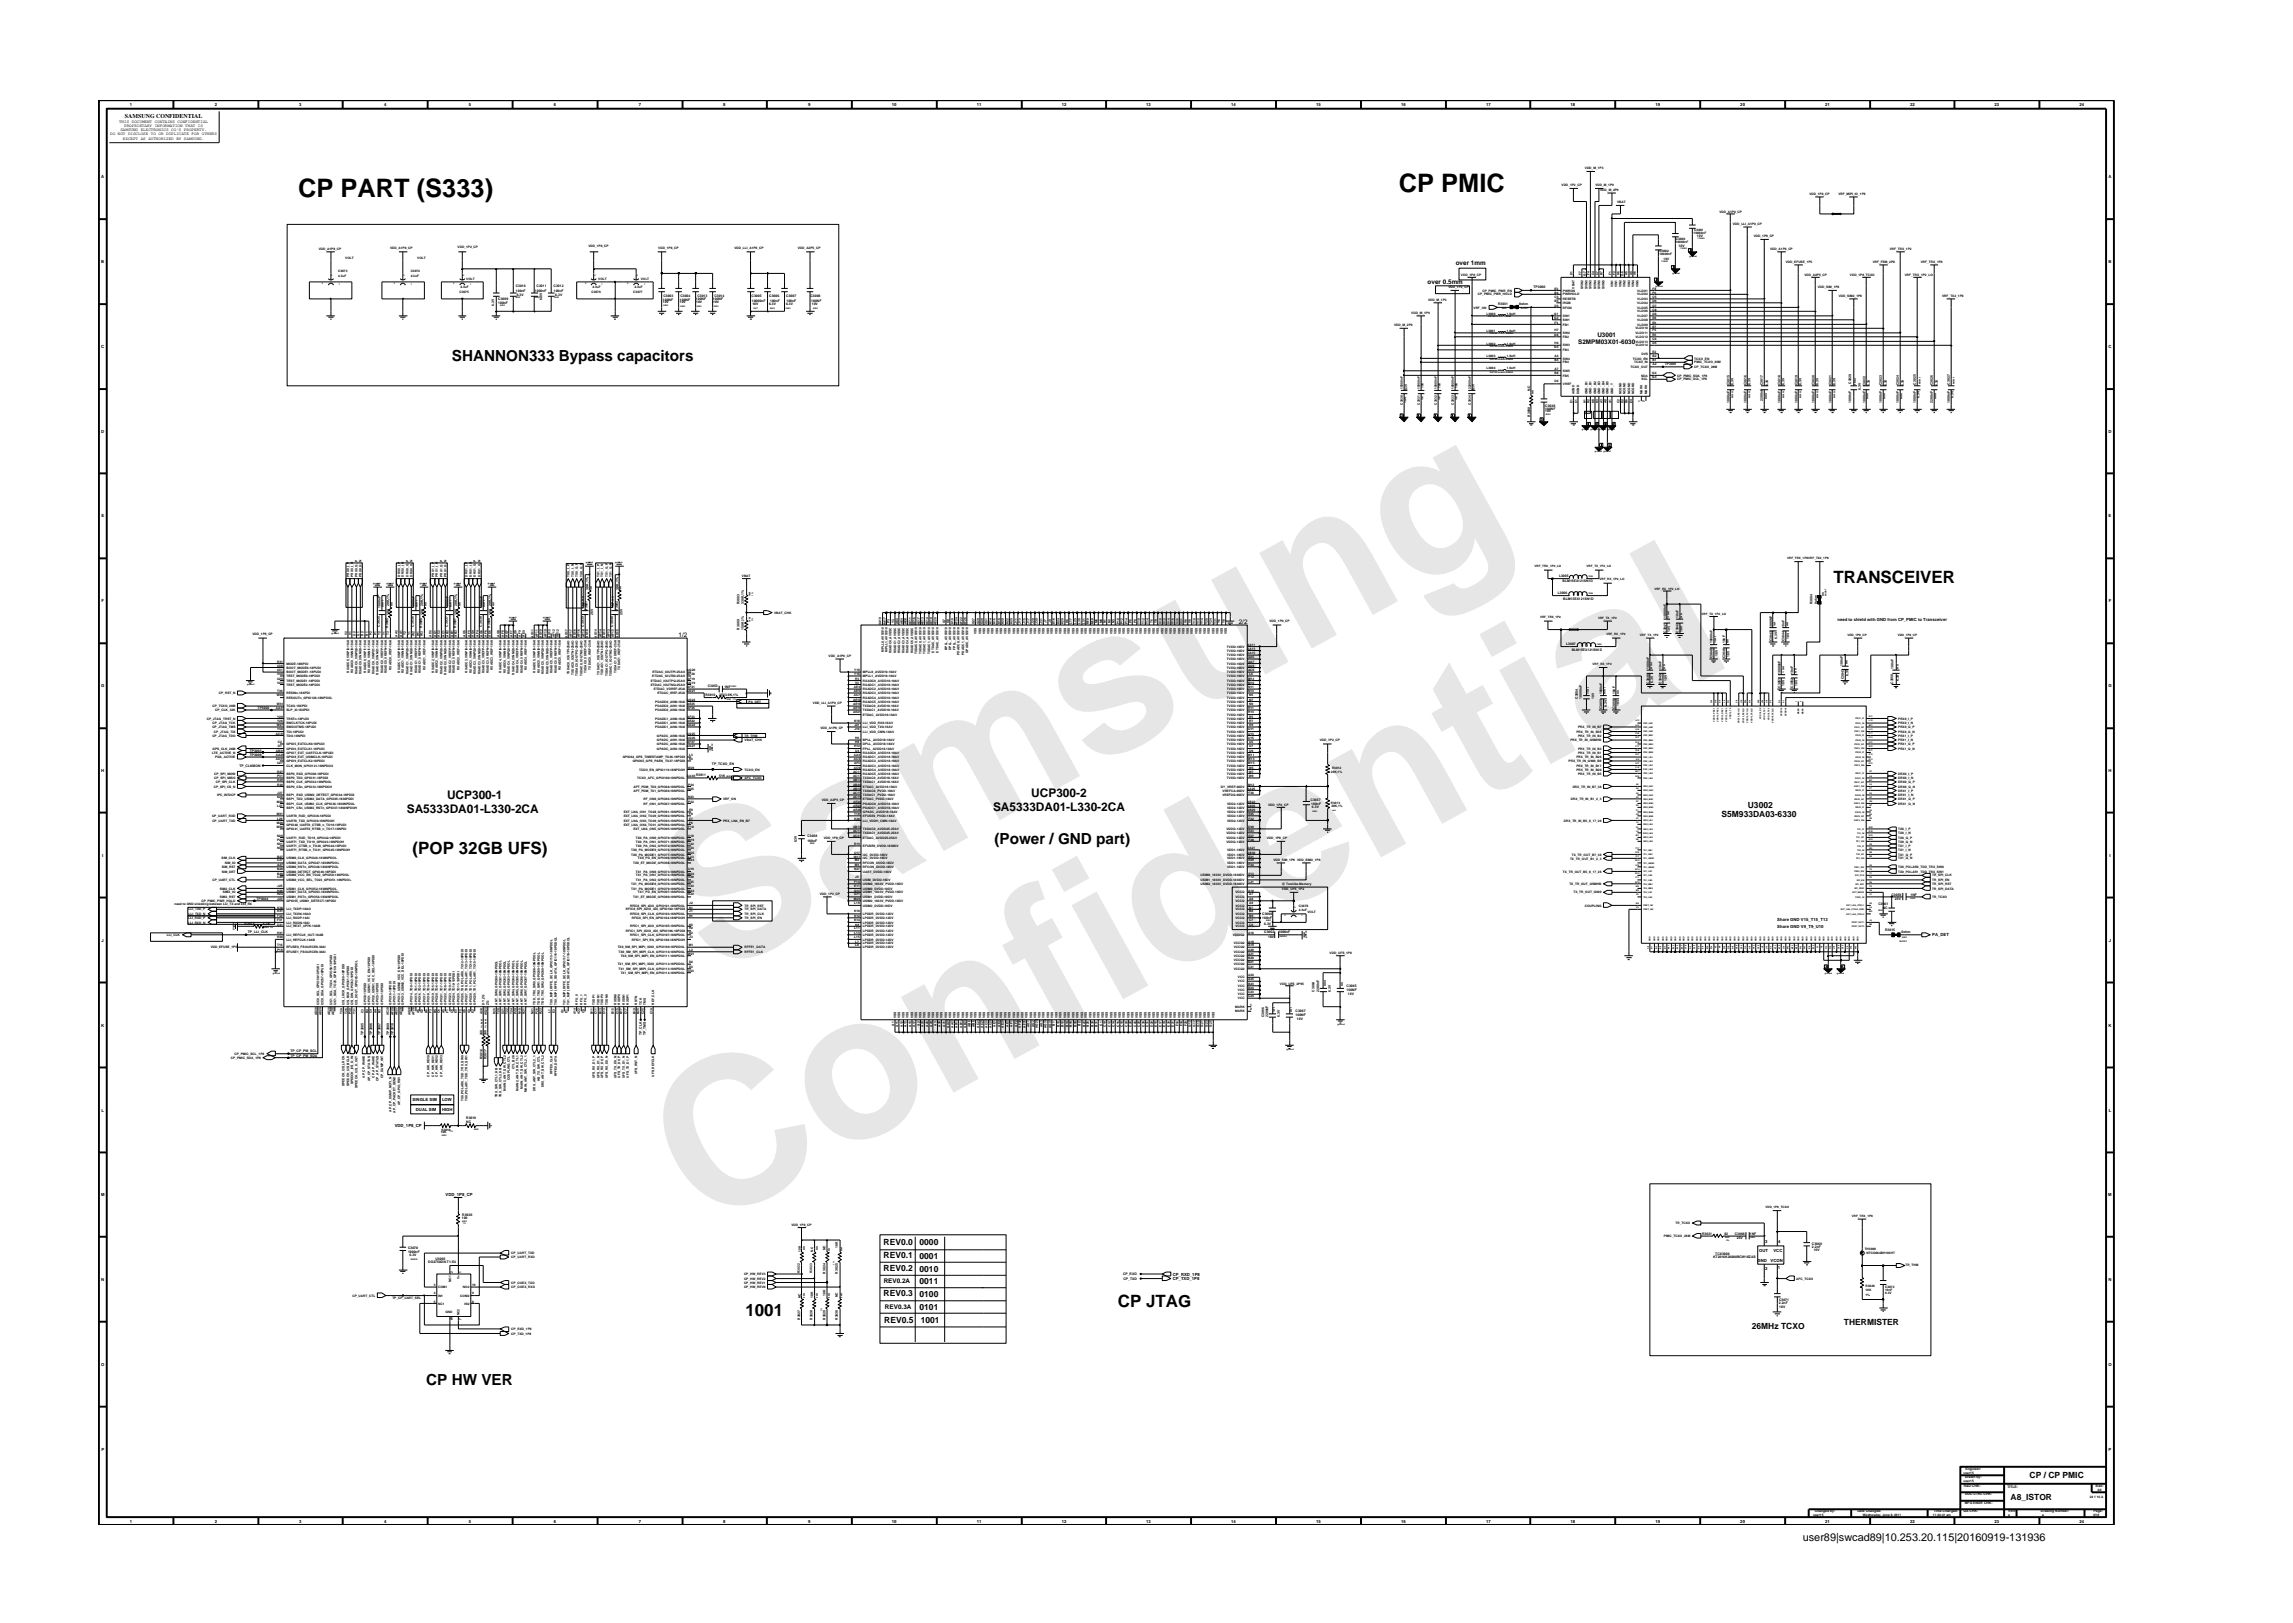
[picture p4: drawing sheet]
<svg xmlns="http://www.w3.org/2000/svg" width="297mm" height="210mm" viewBox="0 0 297 210" stroke-linecap="round" stroke-linejoin="round" font-family="sans-serif">
<defs><g id="words">
<g font-size="26.5" fill="#e6e6e6">
<text x="92.4" y="126.7" transform="rotate(-29 92.4 126.7)">Samsung</text>
<text x="91.1" y="159.4" transform="rotate(-29 91.1 159.4)">Confidential</text>
</g>
<g font-size="3.3">
<text x="38.6" y="25.5">CP PART (S333)</text>
<text x="181.2" y="24.9">CP PMIC</text>
</g>
<g font-size="2.2">
<text x="237.5" y="75.6">TRANSCEIVER</text>
<text x="53.5" y="110.7">(POP 32GB UFS)</text>
<text x="96.6" y="170.5">1001</text>
<text x="144.8" y="169.3">CP JTAG</text>
</g>
<g font-size="2">
<text x="58.5" y="46.8">SHANNON333 Bypass capacitors</text>
<text x="128.8" y="109.3">(Power / GND part)</text>
<text x="55.2" y="179.4">CP HW VER</text>
</g>
<g font-size="1.5">
<text x="52.7" y="105.3">SA5333DA01-L330-2CA</text>
<text x="57.9" y="103.5">UCP300-1</text>
<text x="128.6" y="105.1">SA5333DA01-L330-2CA</text>
<text x="133.6" y="103.3">UCP300-2</text>
</g>
<text font-size="1.4" x="233.5" y="199.7">user89|swcad89|10.253.20.115|20160919-131936</text>
<g font-size="1.1">
<text x="223" y="105.8">S5M933DA03-6330</text>
<text x="226.4" y="104.7">U3002</text>
<text x="114.5" y="161.3">REV0.0</text>
<text x="119.1" y="161.3">0000</text>
<text x="114.5" y="163">REV0.1</text>
<text x="114.5" y="164.6">REV0.2</text>
<text x="114.5" y="167.9">REV0.3</text>
<text x="119.1" y="164.8">0010</text>
<text x="119.1" y="163.2">0001</text>
<text x="119.1" y="166.3">0011</text>
<text x="114.6" y="171.4">REV0.5</text>
<text x="119.1" y="169.7">0101</text>
<text x="119.1" y="168.1">0100</text>
<text x="119.3" y="171.5">1001</text>
<text x="226.9" y="172.2">26MHz TCXO</text>
<text x="238.9" y="171.6">THERMISTER</text>
<text x="262.9" y="191.5">CP / CP PMIC</text>
<text x="260.5" y="194.3">A8_ISTOR</text>
</g>
<g font-size=".8">
<text x="16.2" y="15.3">SAMSUNG CONFIDENTIAL</text>
<text x="188.6" y="34.4">over 1mm</text>
<text x="184.9" y="36.8">over 0.5mm</text>
<text x="204.4" y="44.6">S2MPM03X01-6030</text>
<text x="206.9" y="43.7">U3001</text>
<text x="87.9" y="82.5">1/2</text>
<text x="160.5" y="80.9">2/2</text>
<text x="114.5" y="166.2">REV0.2A</text>
<text x="114.6" y="169.6">REV0.3A</text>
</g>
<g font-size=".5">
<text x="14.3" y="17.5">DO NOT DISCLOSE TO OR DUPLICATE FOR OTHERS</text>
<text x="15.4" y="15.9">THIS DOCUMENT CONTAINS CONFIDENTIAL</text>
<text x="15.6" y="17">SAMSUNG ELECTRONICS CO’S PROPERTY.</text>
<text x="16.1" y="16.4">PROPRIETARY INFORMATION THAT IS</text>
<text x="16.8" y="13.8">1</text>
<text x="27.8" y="13.8">2</text>
<text x="38.7" y="13.8">3</text>
<text x="49.7" y="13.8">4</text>
<text x="60.8" y="13.8">5</text>
<text x="71.8" y="13.8">6</text>
<text x="82.8" y="13.8">7</text>
<text x="93.7" y="13.8">8</text>
<text x="104.7" y="13.8">9</text>
<text x="115.5" y="13.8">10</text>
<text x="126.6" y="13.8">11</text>
<text x="137.6" y="13.8">12</text>
<text x="148.5" y="13.8">13</text>
<text x="159.5" y="13.8">14</text>
<text x="170.5" y="13.8">15</text>
<text x="181.5" y="13.8">16</text>
<text x="192.5" y="13.8">17</text>
<text x="203.4" y="13.8">18</text>
<text x="214.4" y="13.8">19</text>
<text x="225.4" y="13.8">20</text>
<text x="236.5" y="13.8">21</text>
<text x="247.5" y="13.8">22</text>
<text x="258.4" y="13.8">23</text>
<text x="269.4" y="13.8">24</text>
<text x="13.1" y="23.1">A</text>
<text x="15.9" y="18.1">EXCEPT AS AUTHORIZED BY SAMSUNG.</text>
<text x="273.1" y="23.1">A</text>
<text x="13.1" y="34.1">B</text>
<text x="273.1" y="34.1">B</text>
<text x="13.1" y="45.1">C</text>
<text x="273.1" y="45.1">C</text>
<text x="13.1" y="56.1">D</text>
<text x="273.1" y="56.1">D</text>
<text x="13.1" y="67">E</text>
<text x="273.1" y="67">E</text>
<text x="13.2" y="78">F</text>
<text x="238" y="80.5">need to shield with GND from CP_PMIC to Transceiver</text>
<text x="273.2" y="78">F</text>
<text x="13.1" y="89">G</text>
<text x="273.1" y="89">G</text>
<text x="13.1" y="100.1">H</text>
<text x="273.1" y="100.1">H</text>
<text x="13.2" y="111">I</text>
<text x="273.3" y="111">I</text>
<text x="230.2" y="119.3">Share GND V15_T15_T13</text>
<text x="13.2" y="122">J</text>
<text x="230.2" y="120.2">Share GND V9_T9_U10</text>
<text x="250.3" y="121.3">PA_DET</text>
<text x="273.2" y="122">J</text>
<text x="13.1" y="133">K</text>
<text x="273.1" y="133">K</text>
<text x="13.2" y="144">L</text>
<text x="53.5" y="142.7">SINGLE SIM</text>
<text x="53.9" y="143.9">DUAL SIM</text>
<text x="57.3" y="143.9">HIGH</text>
<text x="57.3" y="142.7">LOW</text>
<text x="273.2" y="144">L</text>
<text x="51.1" y="146">VDD_1P8_CP</text>
<text x="13.1" y="154.9">M</text>
<text x="57.7" y="154.9">VDD_1P8_CP</text>
<text x="273.1" y="154.9">M</text>
<text x="228.7" y="161.1">3</text>
<text x="230.4" y="161.1">4</text>
<text x="13.1" y="165.9">N</text>
<text x="151.9" y="165.8">CP_TXD_1P8</text>
<text x="151.9" y="165.2">CP_RXD_1P8</text>
<text x="227.7" y="163.5">GND</text>
<text x="227.9" y="162.2">OUT</text>
<text x="228.7" y="164.5">2</text>
<text x="229.4" y="163.5">VCON</text>
<text x="229.7" y="162.2">VCC</text>
<text x="230.3" y="164.4">1</text>
<text x="273.1" y="165.9">N</text>
<text x="58.4" y="170.9">6</text>
<text x="13.1" y="176.9">O</text>
<text x="273.1" y="176.9">O</text>
<text x="13.1" y="187.9">P</text>
<text x="273.1" y="187.9">P</text>
<text x="16.8" y="197.2">1</text>
<text x="27.8" y="197.2">2</text>
<text x="38.7" y="197.2">3</text>
<text x="49.7" y="197.2">4</text>
<text x="60.8" y="197.2">5</text>
<text x="71.8" y="197.2">6</text>
<text x="82.8" y="197.2">7</text>
<text x="93.7" y="197.2">8</text>
<text x="104.7" y="197.2">9</text>
<text x="115.5" y="197.2">10</text>
<text x="126.6" y="197.2">11</text>
<text x="137.6" y="197.2">12</text>
<text x="148.5" y="197.2">13</text>
<text x="159.5" y="197.2">14</text>
<text x="170.5" y="197.2">15</text>
<text x="181.5" y="197.2">16</text>
<text x="192.5" y="197.2">17</text>
<text x="203.4" y="197.2">18</text>
<text x="214.4" y="197.2">19</text>
<text x="225.4" y="197.2">20</text>
<text x="236.5" y="197.2">21</text>
<text x="247.5" y="197.2">22</text>
<text x="258.4" y="197.2">23</text>
<text x="269.4" y="197.2">24</text>
</g>
<g font-size=".4">
<text x="205.3" y="21.9">VDD_M_1P3</text>
<text x="202.3" y="24.1">VDD_1P2_CP</text>
<text x="206.7" y="24.1">VDD_M_1P9</text>
<text x="207.3" y="24.7">VDD_M_2P9</text>
<text x="209.5" y="26.3">VBAT</text>
<text x="219.5" y="29.9">C3001</text>
<text x="222.7" y="27.6">VDD_A1P0_CP</text>
<text x="224.5" y="29.1">VDD_LLI_A1P0_CP</text>
<text x="234.4" y="25.2">VDD_1P8_CP</text>
<text x="238.1" y="25.2">VRF_MIPI_IO_1P8</text>
<text x="41.3" y="32.4">VDD_A1P8_CP</text>
<text x="43.8" y="35.8">4.3uF</text>
<text x="43.8" y="35.2">C3073</text>
<text x="44.7" y="33.5">VOLT</text>
<text x="50.5" y="32.3">VDD_A1P0_CP</text>
<text x="53.2" y="35.2">C3074</text>
<text x="53.2" y="35.8">4.3uF</text>
<text x="54" y="33.5">VOLT</text>
<text x="59.3" y="32.1">VDD_1P2_CP</text>
<text x="76.2" y="32">VDD_1P0_CP</text>
<text x="85.3" y="32.3">VDD_1P8_CP</text>
<text x="95.1" y="32.3">VDD_LLI_A1P0_CP</text>
<text x="103.4" y="32.3">VDD_A2P5_CP</text>
<text x="189.3" y="35.7">VDD_1P0_CP</text>
<text x="203.7" y="35.7" transform="rotate(-90 203.7 35.7)">D1</text>
<text x="204.8" y="35.7" transform="rotate(-90 204.8 35.7)">F7</text>
<text x="205.4" y="35.7" transform="rotate(-90 205.4 35.7)">G7</text>
<text x="205.9" y="35.7" transform="rotate(-90 205.9 35.7)">F4</text>
<text x="206.5" y="35.7" transform="rotate(-90 206.5 35.7)">C4</text>
<text x="207" y="35.7" transform="rotate(-90 207 35.7)">C7</text>
<text x="207.6" y="35.7" transform="rotate(-90 207.6 35.7)">B7</text>
<text x="208.7" y="35.7" transform="rotate(-90 208.7 35.7)">F1</text>
<text x="209.2" y="35.7" transform="rotate(-90 209.2 35.7)">F2</text>
<text x="209.8" y="35.7" transform="rotate(-90 209.8 35.7)">H6</text>
<text x="210.3" y="35.7" transform="rotate(-90 210.3 35.7)">G6</text>
<text x="210.8" y="35.7" transform="rotate(-90 210.8 35.7)">H5</text>
<text x="211.4" y="35.7" transform="rotate(-90 211.4 35.7)">A5</text>
<text x="211.9" y="35.7" transform="rotate(-90 211.9 35.7)">A6</text>
<text x="215" y="33.1">10000nF</text>
<text x="215" y="32.7">C3002</text>
<text x="215.5" y="33.6">10V</text>
<text x="217.1" y="31.5">10000nF</text>
<text x="217.1" y="31.1">C3000</text>
<text x="217.5" y="31.9">10V</text>
<text x="219.4" y="30.3">10000nF</text>
<text x="219.8" y="30.8">10V</text>
<text x="227.2" y="30.7">VDD_1P8_CP</text>
<text x="229.3" y="32.4">VDD_A1P8_CP</text>
<text x="231.3" y="34">VDD_EFUSE_1P5</text>
<text x="233.7" y="35.7">VDD_A2P5_CP</text>
<text x="239.6" y="35.7">VDD_1P8_TCXO</text>
<text x="242.6" y="34">VRF_FEM_2P8</text>
<text x="244.8" y="32.4">VRF_TRX_1P2</text>
<text x="246.7" y="35.7">VRF_TRX_1P2_LO</text>
<text x="248.8" y="34">VRF_TRX_1P8</text>
<text x="59.5" y="37.9">C3075</text>
<text x="59.7" y="37.3">4.3uF</text>
<text x="60.4" y="36.2">VOLT</text>
<text x="64" y="39.6" transform="rotate(-90 64 39.6)">6.3V</text>
<text x="64.5" y="38.8">C3009</text>
<text x="64.5" y="39.4">100nF</text>
<text x="66.8" y="37.2">C3010</text>
<text x="66.8" y="37.8">100nF</text>
<text x="66.9" y="38.3">6.3V</text>
<text x="69.3" y="37.8">1000nF</text>
<text x="69.5" y="37.2">C3011</text>
<text x="70.2" y="38.9" transform="rotate(-90 70.2 38.9)">6.3V</text>
<text x="71.7" y="37.2">C3012</text>
<text x="71.7" y="37.8">100nF</text>
<text x="71.9" y="38.3">6.3V</text>
<text x="76.6" y="37.9">C3076</text>
<text x="76.8" y="37.3">4.3uF</text>
<text x="77.5" y="36.2">VOLT</text>
<text x="82" y="37.9">C3077</text>
<text x="82.2" y="37.3">4.3uF</text>
<text x="83" y="36.2">VOLT</text>
<text x="85.9" y="39.3">10V</text>
<text x="85.9" y="39">100NF</text>
<text x="85.9" y="38.4">C3003</text>
<text x="88.1" y="39.3">10V</text>
<text x="88.1" y="39">100NF</text>
<text x="88.1" y="38.4">C3004</text>
<text x="90.1" y="38.9">100NF</text>
<text x="90.2" y="39.3">10V</text>
<text x="90.3" y="38.4">C3013</text>
<text x="92.4" y="38.9">100NF</text>
<text x="92.4" y="39.3">10V</text>
<text x="92.5" y="38.4">C3014</text>
<text x="97.4" y="38.4">C3005</text>
<text x="97.4" y="39.1">10000nF</text>
<text x="97.5" y="39.5">10V</text>
<text x="99.6" y="39.5">6.3V</text>
<text x="99.7" y="38.4">C3006</text>
<text x="99.8" y="39.1">100nF</text>
<text x="101.8" y="39.5">6.3V</text>
<text x="101.9" y="38.4">C3007</text>
<text x="101.9" y="39.1">100nF</text>
<text x="105" y="38.4">C3008</text>
<text x="105.1" y="39.1">100NF</text>
<text x="105.2" y="39.5">10V</text>
<text x="182.8" y="40.6">VDD_M_1P9</text>
<text x="185" y="39">VDD_M_1P3</text>
<text x="187.6" y="37.3">VDD_1P2_CP</text>
<text x="190.9" y="40">VRF_ON</text>
<text x="191.4" y="38.3">CP_PMIC_PWR_HOLD</text>
<text x="192" y="37.8">CP_PMIC_PWR_EN</text>
<text x="192.6" y="40.8">L3000</text>
<text x="194.1" y="39.5">R3031</text>
<text x="195.2" y="40.8">1.0uH</text>
<text x="196.8" y="39.5">0ohm</text>
<text x="198.7" y="37.4">TP3000</text>
<text x="201.3" y="41.3">G2</text>
<text x="201.3" y="40.8">G1</text>
<text x="201.4" y="39.7">D3</text>
<text x="201.4" y="38.6">C3</text>
<text x="201.4" y="39.1">B3</text>
<text x="201.4" y="38">B4</text>
<text x="201.4" y="37.5">E3</text>
<text x="201.4" y="41.9">F3</text>
<text x="202.5" y="41.1">SW1</text>
<text x="202.5" y="41.6">SW1</text>
<text x="202.5" y="37.8">PWRON</text>
<text x="202.5" y="40">RFON</text>
<text x="202.5" y="38.9">RESETB</text>
<text x="202.5" y="39.4">IRQB</text>
<text x="202.5" y="38.3">PWRHOLD</text>
<text x="204" y="37.4" transform="rotate(-90 204 37.4)">VBAT</text>
<text x="205.1" y="37.5" transform="rotate(-90 205.1 37.5)">SVIN2</text>
<text x="205.7" y="37.5" transform="rotate(-90 205.7 37.5)">SVIN2</text>
<text x="206.2" y="37.5" transform="rotate(-90 206.2 37.5)">SVIN3</text>
<text x="206.8" y="37.5" transform="rotate(-90 206.8 37.5)">SVIN4</text>
<text x="207.3" y="37.5" transform="rotate(-90 207.3 37.5)">SVIN5</text>
<text x="207.9" y="37.5" transform="rotate(-90 207.9 37.5)">SVIN5</text>
<text x="209" y="37.2" transform="rotate(-90 209 37.2)">VIN1</text>
<text x="209.5" y="37.2" transform="rotate(-90 209.5 37.2)">VIN1</text>
<text x="210.1" y="37.2" transform="rotate(-90 210.1 37.2)">VIN2</text>
<text x="210.6" y="37.2" transform="rotate(-90 210.6 37.2)">VIN2</text>
<text x="211.2" y="37.2" transform="rotate(-90 211.2 37.2)">VIN3</text>
<text x="211.7" y="37.2" transform="rotate(-90 211.7 37.2)">VIN4</text>
<text x="212.1" y="37.8">VLDO1</text>
<text x="212.1" y="38.9">VLDO3</text>
<text x="212.1" y="40.5">VLDO6</text>
<text x="212.1" y="38.3">VLDO2</text>
<text x="212.1" y="41.6">VLDO8</text>
<text x="212.1" y="39.4">VLDO4</text>
<text x="212.1" y="40">VLDO5</text>
<text x="212.1" y="41.1">VLDO7</text>
<text x="212.3" y="37.2" transform="rotate(-90 212.3 37.2)">VIN5</text>
<text x="214.1" y="38.6">C5</text>
<text x="214.1" y="40.2">C8</text>
<text x="214.1" y="39.1">D6</text>
<text x="214.1" y="39.7">D7</text>
<text x="214.1" y="40.8">D8</text>
<text x="214.1" y="41.9">E6</text>
<text x="214.1" y="41.3">E8</text>
<text x="214.1" y="37.5">F8</text>
<text x="214.1" y="38">F6</text>
<text x="235.5" y="37.3">VDD_SIM_1P8</text>
<text x="238.2" y="38.4">VDD_SIM2_1P8</text>
<text x="251.6" y="38.4">VRF_TX2_1P8</text>
<text x="180.6" y="42.3">VDD_M_2P9</text>
<text x="192.6" y="43">L3001</text>
<text x="192.6" y="47.9">L3004</text>
<text x="192.6" y="44.6">L3002</text>
<text x="192.6" y="46.3">L3003</text>
<text x="195.2" y="44.6">1.0uH</text>
<text x="195.2" y="46.3">1.0uH</text>
<text x="195.2" y="43">1.0uH</text>
<text x="195.2" y="47.9">1.0uH</text>
<text x="201.3" y="45.1">G5</text>
<text x="201.3" y="43.5">G8</text>
<text x="201.4" y="44.6">H4</text>
<text x="201.4" y="42.9">H7</text>
<text x="201.4" y="46.2">A4</text>
<text x="201.4" y="47.9">A7</text>
<text x="201.4" y="46.8">B5</text>
<text x="202.5" y="45.5">FB3</text>
<text x="202.5" y="44.9">SW3</text>
<text x="202.5" y="43.3">SW2</text>
<text x="202.5" y="43.8">FB2</text>
<text x="202.5" y="42.2">FB1</text>
<text x="202.5" y="46.6">SW4</text>
<text x="202.5" y="47.1">FB4</text>
<text x="211.2" y="47.7">TCXO_OUT</text>
<text x="211.5" y="46.6">TCXO_EN</text>
<text x="211.7" y="47.1">TCXO_IN</text>
<text x="211.9" y="44.4">VLDO13</text>
<text x="211.9" y="43.3">VLDO11</text>
<text x="211.9" y="43.8">VLDO12</text>
<text x="211.9" y="42.7">VLDO10</text>
<text x="211.9" y="44.9">VLDO14</text>
<text x="212.1" y="42.2">VLDO9</text>
<text x="212.6" y="46">DVS</text>
<text x="214.1" y="44">C6</text>
<text x="214.1" y="44.6">D5</text>
<text x="214.1" y="46.2">B2</text>
<text x="214.1" y="47.3">A2</text>
<text x="214.1" y="46.8">B1</text>
<text x="214.1" y="45.7">E2</text>
<text x="214.1" y="43.5">E5</text>
<text x="214.1" y="42.4">E7</text>
<text x="214.1" y="42.9">F5</text>
<text x="215.7" y="47.3">TP3001</text>
<text x="219.5" y="47.7">CP_TCXO_26M</text>
<text x="219.5" y="47.1">PMIC_TCXO_26M</text>
<text x="219.5" y="46.6">TCXO_EN</text>
<text x="181.7" y="52.4" transform="rotate(-90 181.7 52.4)">C3030</text>
<text x="181.7" y="50.4" transform="rotate(-90 181.7 50.4)">15000nF</text>
<text x="182.3" y="50.6" transform="rotate(-90 182.3 50.6)">6.3V</text>
<text x="183.9" y="52.4" transform="rotate(-90 183.9 52.4)">C3031</text>
<text x="183.9" y="50.4" transform="rotate(-90 183.9 50.4)">10000nF</text>
<text x="184.4" y="50.3" transform="rotate(-90 184.4 50.3)">10V</text>
<text x="186.1" y="52.4" transform="rotate(-90 186.1 52.4)">C3032</text>
<text x="186.1" y="50.4" transform="rotate(-90 186.1 50.4)">10000nF</text>
<text x="186.6" y="50.3" transform="rotate(-90 186.6 50.3)">10V</text>
<text x="188.3" y="52.4" transform="rotate(-90 188.3 52.4)">C3033</text>
<text x="188.3" y="50.4" transform="rotate(-90 188.3 50.4)">10000nF</text>
<text x="188.8" y="50.3" transform="rotate(-90 188.8 50.3)">10V</text>
<text x="190.5" y="52.4" transform="rotate(-90 190.5 52.4)">C3034</text>
<text x="190.5" y="50.4" transform="rotate(-90 190.5 50.4)">22000nF</text>
<text x="191" y="50.6" transform="rotate(-90 191 50.6)">6.3V</text>
<text x="198.2" y="54" transform="rotate(-90 198.2 54)">R3000</text>
<text x="198.2" y="50.6" transform="rotate(-90 198.2 50.6)">NC</text>
<text x="200.2" y="53.4">10V</text>
<text x="200.2" y="53.1">100NF</text>
<text x="200.2" y="52.7">C3028</text>
<text x="201.4" y="49.5">D4</text>
<text x="201.4" y="48.4">B8</text>
<text x="202.5" y="49.9">VREF</text>
<text x="202.5" y="48.8">FB5</text>
<text x="202.5" y="48.2">SW5</text>
<text x="203.7" y="52.2" transform="rotate(-90 203.7 52.2)">E1</text>
<text x="204" y="51.1" transform="rotate(-90 204 51.1)">AGND</text>
<text x="204.3" y="52.2" transform="rotate(-90 204.3 52.2)">C1</text>
<text x="204.6" y="51.1" transform="rotate(-90 204.6 51.1)">DGND</text>
<text x="205.4" y="52.2" transform="rotate(-90 205.4 52.2)">H1</text>
<text x="205.7" y="51.1" transform="rotate(-90 205.7 51.1)">GND_B1</text>
<text x="205.9" y="52.2" transform="rotate(-90 205.9 52.2)">H2</text>
<text x="206.2" y="51.1" transform="rotate(-90 206.2 51.1)">GND_B1</text>
<text x="206.5" y="52.2" transform="rotate(-90 206.5 52.2)">H8</text>
<text x="206.8" y="51.1" transform="rotate(-90 206.8 51.1)">GND_B2</text>
<text x="207" y="52.2" transform="rotate(-90 207 52.2)">H3</text>
<text x="207.3" y="51.1" transform="rotate(-90 207.3 51.1)">GND_B3</text>
<text x="207.6" y="52.2" transform="rotate(-90 207.6 52.2)">A3</text>
<text x="207.9" y="51.1" transform="rotate(-90 207.9 51.1)">GND_B4</text>
<text x="208.1" y="52.2" transform="rotate(-90 208.1 52.2)">A8</text>
<text x="208.4" y="51.1" transform="rotate(-90 208.4 51.1)">GND_B5</text>
<text x="208.7" y="52.2" transform="rotate(-90 208.7 52.2)">A1</text>
<text x="209" y="51.1" transform="rotate(-90 209 51.1)">GND_T</text>
<text x="209.8" y="52.2" transform="rotate(-90 209.8 52.2)">C2</text>
<text x="210.1" y="51.1" transform="rotate(-90 210.1 51.1)">NCGND</text>
<text x="210.3" y="52.2" transform="rotate(-90 210.3 52.2)">D2</text>
<text x="210.6" y="51.1" transform="rotate(-90 210.6 51.1)">NCGND</text>
<text x="210.8" y="52.2" transform="rotate(-90 210.8 52.2)">B6</text>
<text x="211.2" y="51.1" transform="rotate(-90 211.2 51.1)">NCGND</text>
<text x="211.4" y="52.2" transform="rotate(-90 211.4 52.2)">E4</text>
<text x="211.7" y="51.1" transform="rotate(-90 211.7 51.1)">NCGND</text>
<text x="212.5" y="52" transform="rotate(-90 212.5 52)">1</text>
<text x="212.6" y="48.8">SDA</text>
<text x="212.6" y="49.3">SCL</text>
<text x="212.8" y="51.1" transform="rotate(-90 212.8 51.1)">MARK</text>
<text x="213" y="52" transform="rotate(-90 213 52)">2</text>
<text x="213.4" y="51.1" transform="rotate(-90 213.4 51.1)">MARK</text>
<text x="214" y="49">G3</text>
<text x="214" y="48.4">G4</text>
<text x="217.3" y="49.3">CP_PMIC_SCL_1P8</text>
<text x="217.3" y="48.8">CP_PMIC_SDA_1P8</text>
<text x="224.1" y="52.2" transform="rotate(-90 224.1 52.2)">1000nF</text>
<text x="224.1" y="49.9" transform="rotate(-90 224.1 49.9)">C3015</text>
<text x="224.6" y="49.9" transform="rotate(-90 224.6 49.9)">6.3V</text>
<text x="226.3" y="52.2" transform="rotate(-90 226.3 52.2)">1000nF</text>
<text x="226.3" y="49.9" transform="rotate(-90 226.3 49.9)">C3016</text>
<text x="226.8" y="49.9" transform="rotate(-90 226.8 49.9)">6.3V</text>
<text x="228.4" y="51.9" transform="rotate(-90 228.4 51.9)">2200nF</text>
<text x="228.4" y="49.9" transform="rotate(-90 228.4 49.9)">C3017</text>
<text x="229" y="50" transform="rotate(-90 229 50)">6.3V</text>
<text x="230.7" y="52.2" transform="rotate(-90 230.7 52.2)">1000nF</text>
<text x="230.7" y="49.9" transform="rotate(-90 230.7 49.9)">C3018</text>
<text x="231.2" y="49.9" transform="rotate(-90 231.2 49.9)">6.3V</text>
<text x="232.9" y="52.2" transform="rotate(-90 232.9 52.2)">1000nF</text>
<text x="232.9" y="49.9" transform="rotate(-90 232.9 49.9)">C3019</text>
<text x="233.4" y="49.9" transform="rotate(-90 233.4 49.9)">6.3V</text>
<text x="235.1" y="52.2" transform="rotate(-90 235.1 52.2)">1000nF</text>
<text x="235.1" y="49.9" transform="rotate(-90 235.1 49.9)">C3020</text>
<text x="235.6" y="49.9" transform="rotate(-90 235.6 49.9)">6.3V</text>
<text x="237.3" y="52.2" transform="rotate(-90 237.3 52.2)">1000nF</text>
<text x="237.3" y="49.9" transform="rotate(-90 237.3 49.9)">C3021</text>
<text x="237.8" y="49.9" transform="rotate(-90 237.8 49.9)">6.3V</text>
<text x="239.8" y="52.2" transform="rotate(-90 239.8 52.2)">1000nF</text>
<text x="239.8" y="49.7" transform="rotate(-90 239.8 49.7)">C3029</text>
<text x="241.1" y="50.5" transform="rotate(-90 241.1 50.5)">6.3V</text>
<text x="241.7" y="50" transform="rotate(-90 241.7 50)">C3022</text>
<text x="241.7" y="52.2" transform="rotate(-90 241.7 52.2)">1000nF</text>
<text x="242.2" y="50" transform="rotate(-90 242.2 50)">6.3V</text>
<text x="243.8" y="52.2" transform="rotate(-90 243.8 52.2)">1000nF</text>
<text x="243.8" y="49.9" transform="rotate(-90 243.8 49.9)">C3023</text>
<text x="244.4" y="50" transform="rotate(-90 244.4 50)">6.3V</text>
<text x="246" y="52.2" transform="rotate(-90 246 52.2)">1000nF</text>
<text x="246" y="49.9" transform="rotate(-90 246 49.9)">C3024</text>
<text x="246.6" y="50" transform="rotate(-90 246.6 50)">6.3V</text>
<text x="248.2" y="52.2" transform="rotate(-90 248.2 52.2)">1000nF</text>
<text x="248.2" y="49.8" transform="rotate(-90 248.2 49.8)">C3025</text>
<text x="248.7" y="51.6" transform="rotate(-90 248.7 51.6)">6.3V</text>
<text x="250.4" y="52.2" transform="rotate(-90 250.4 52.2)">2200nF</text>
<text x="250.4" y="49.9" transform="rotate(-90 250.4 49.9)">C3026</text>
<text x="251" y="50" transform="rotate(-90 251 50)">6.3V</text>
<text x="252.6" y="52.2" transform="rotate(-90 252.6 52.2)">1000nF</text>
<text x="252.6" y="49.8" transform="rotate(-90 252.6 49.8)">C3027</text>
<text x="253.1" y="51.6" transform="rotate(-90 253.1 51.6)">6.3V</text>
<text x="45.2" y="74.7" transform="rotate(-90 45.2 74.7)">PRX0_I_P</text>
<text x="45.7" y="74.7" transform="rotate(-90 45.7 74.7)">PRX0_I_N</text>
<text x="46.3" y="74.7" transform="rotate(-90 46.3 74.7)">PRX0_Q_P</text>
<text x="46.8" y="74.7" transform="rotate(-90 46.8 74.7)">PRX0_Q_N</text>
<text x="51.8" y="74.7" transform="rotate(-90 51.8 74.7)">DRX0_I_P</text>
<text x="52.3" y="74.7" transform="rotate(-90 52.3 74.7)">DRX0_I_N</text>
<text x="52.9" y="74.7" transform="rotate(-90 52.9 74.7)">DRX0_Q_P</text>
<text x="53.4" y="74.7" transform="rotate(-90 53.4 74.7)">DRX0_Q_N</text>
<text x="56.2" y="74.7" transform="rotate(-90 56.2 74.7)">PRX1_I_P</text>
<text x="56.7" y="74.7" transform="rotate(-90 56.7 74.7)">PRX1_I_N</text>
<text x="57.3" y="74.7" transform="rotate(-90 57.3 74.7)">PRX1_Q_P</text>
<text x="57.8" y="74.7" transform="rotate(-90 57.8 74.7)">PRX1_Q_N</text>
<text x="60.5" y="74.7" transform="rotate(-90 60.5 74.7)">DRX1_I_P</text>
<text x="61.1" y="74.7" transform="rotate(-90 61.1 74.7)">DRX1_I_N</text>
<text x="61.6" y="74.7" transform="rotate(-90 61.6 74.7)">DRX1_Q_P</text>
<text x="62.2" y="74.7" transform="rotate(-90 62.2 74.7)">DRX1_Q_N</text>
<text x="73.8" y="74.7" transform="rotate(-90 73.8 74.7)">TX0_I_P</text>
<text x="74.3" y="74.7" transform="rotate(-90 74.3 74.7)">TX0_I_N</text>
<text x="74.9" y="74.7" transform="rotate(-90 74.9 74.7)">TX0_Q_P</text>
<text x="75.4" y="74.7" transform="rotate(-90 75.4 74.7)">TX0_Q_N</text>
<text x="76.2" y="76.5" transform="rotate(-90 76.2 76.5)">3.9K,1%</text>
<text x="77.6" y="74.7" transform="rotate(-90 77.6 74.7)">TX1_I_P</text>
<text x="78.2" y="74.7" transform="rotate(-90 78.2 74.7)">TX1_I_N</text>
<text x="78.7" y="74.7" transform="rotate(-90 78.7 74.7)">TX1_Q_P</text>
<text x="79.3" y="74.7" transform="rotate(-90 79.3 74.7)">TX1_Q_N</text>
<text x="80.1" y="76.5" transform="rotate(-90 80.1 76.5)">3.9K,1%</text>
<text x="96.1" y="74.7">VBAT</text>
<text x="198.8" y="73.5">VRF_TRX_1P2_LO</text>
<text x="201.8" y="76.9">L3006</text>
<text x="202" y="74.7">L3005</text>
<text x="202.4" y="75.4">BLM15EX121SN1D</text>
<text x="202.5" y="77.7">BLM15EX121SN1D</text>
<text x="205.5" y="73.5">VRF_TX_1P2_LO</text>
<text x="207.2" y="75.1">VRF_RX_1P2_LO</text>
<text x="214.3" y="76.4">VRF_RX_1P2_LO</text>
<text x="231.5" y="72.5">VRF_TRX_1P8VRF_TX2_1P8</text>
<text x="32.7" y="82.2">VDD_1P8_CP</text>
<text x="45" y="82.3" transform="rotate(-90 45 82.3)">V2</text>
<text x="45.5" y="82.3" transform="rotate(-90 45.5 82.3)">V1</text>
<text x="46.1" y="82.3" transform="rotate(-90 46.1 82.3)">U2</text>
<text x="46.6" y="82.3" transform="rotate(-90 46.6 82.3)">U1</text>
<text x="47.1" y="82.3" transform="rotate(-90 47.1 82.3)">R2</text>
<text x="47.7" y="82.3" transform="rotate(-90 47.7 82.3)">R1</text>
<text x="48.2" y="82.3" transform="rotate(-90 48.2 82.3)">P2</text>
<text x="48.8" y="82.3" transform="rotate(-90 48.8 82.3)">P1</text>
<text x="49.2" y="81.2" transform="rotate(-90 49.2 81.2)">C3035</text>
<text x="49.3" y="82.3" transform="rotate(-90 49.3 82.3)">T2</text>
<text x="49.3" y="78.8" transform="rotate(-90 49.3 78.8)">1000nF</text>
<text x="49.9" y="82.3" transform="rotate(-90 49.9 82.3)">T1</text>
<text x="50.3" y="81.3" transform="rotate(-90 50.3 81.3)">R3005</text>
<text x="50.4" y="82.3" transform="rotate(-90 50.4 82.3)">T3</text>
<text x="50.4" y="78.5" transform="rotate(-90 50.4 78.5)">20K,1%</text>
<text x="50.4" y="79.6" transform="rotate(-90 50.4 79.6)">10V</text>
<text x="51.5" y="82.5" transform="rotate(-90 51.5 82.5)">AA2</text>
<text x="52.1" y="82.5" transform="rotate(-90 52.1 82.5)">AA1</text>
<text x="52.6" y="82.3" transform="rotate(-90 52.6 82.3)">Y2</text>
<text x="53.2" y="82.3" transform="rotate(-90 53.2 82.3)">Y1</text>
<text x="53.6" y="81.2" transform="rotate(-90 53.6 81.2)">C3036</text>
<text x="53.7" y="82.4" transform="rotate(-90 53.7 82.4)">W2</text>
<text x="53.7" y="78.8" transform="rotate(-90 53.7 78.8)">1000nF</text>
<text x="54.3" y="82.4" transform="rotate(-90 54.3 82.4)">W1</text>
<text x="54.7" y="81.3" transform="rotate(-90 54.7 81.3)">R3006</text>
<text x="54.8" y="82.4" transform="rotate(-90 54.8 82.4)">W3</text>
<text x="54.8" y="79.6" transform="rotate(-90 54.8 79.6)">10V</text>
<text x="54.8" y="78.5" transform="rotate(-90 54.8 78.5)">20K,1%</text>
<text x="55.9" y="82.5" transform="rotate(-90 55.9 82.5)">AD2</text>
<text x="56.5" y="82.5" transform="rotate(-90 56.5 82.5)">AD1</text>
<text x="57" y="82.5" transform="rotate(-90 57 82.5)">AC2</text>
<text x="57.6" y="82.5" transform="rotate(-90 57.6 82.5)">AC1</text>
<text x="58" y="81.2" transform="rotate(-90 58 81.2)">C3037</text>
<text x="58.1" y="82.5" transform="rotate(-90 58.1 82.5)">AB2</text>
<text x="58.1" y="78.8" transform="rotate(-90 58.1 78.8)">1000nF</text>
<text x="58.7" y="82.5" transform="rotate(-90 58.7 82.5)">AB1</text>
<text x="59.1" y="81.3" transform="rotate(-90 59.1 81.3)">R3007</text>
<text x="59.2" y="82.5" transform="rotate(-90 59.2 82.5)">AB3</text>
<text x="59.2" y="79.6" transform="rotate(-90 59.2 79.6)">10V</text>
<text x="59.2" y="78.5" transform="rotate(-90 59.2 78.5)">20K,1%</text>
<text x="60.3" y="82.5" transform="rotate(-90 60.3 82.5)">AG5</text>
<text x="60.9" y="82.5" transform="rotate(-90 60.9 82.5)">AF5</text>
<text x="61.4" y="82.5" transform="rotate(-90 61.4 82.5)">AG4</text>
<text x="62" y="82.5" transform="rotate(-90 62 82.5)">AF4</text>
<text x="62.4" y="81.2" transform="rotate(-90 62.4 81.2)">C3038</text>
<text x="62.5" y="82.5" transform="rotate(-90 62.5 82.5)">AG6</text>
<text x="62.5" y="78.8" transform="rotate(-90 62.5 78.8)">1000nF</text>
<text x="63.1" y="82.5" transform="rotate(-90 63.1 82.5)">AF6</text>
<text x="63.5" y="81.3" transform="rotate(-90 63.5 81.3)">R3008</text>
<text x="63.6" y="82.5" transform="rotate(-90 63.6 82.5)">AE6</text>
<text x="63.6" y="78.5" transform="rotate(-90 63.6 78.5)">20K,1%</text>
<text x="63.6" y="79.6" transform="rotate(-90 63.6 79.6)">10V</text>
<text x="64.7" y="82.5" transform="rotate(-90 64.7 82.5)">AG8</text>
<text x="65.3" y="82.5" transform="rotate(-90 65.3 82.5)">AF8</text>
<text x="65.8" y="82.5" transform="rotate(-90 65.8 82.5)">AG7</text>
<text x="66.4" y="82.5" transform="rotate(-90 66.4 82.5)">AF7</text>
<text x="66.9" y="82.5" transform="rotate(-90 66.9 82.5)">AG9</text>
<text x="67.5" y="82.5" transform="rotate(-90 67.5 82.5)">AF9</text>
<text x="68" y="82.5" transform="rotate(-90 68 82.5)">AE9</text>
<text x="69.1" y="82.6" transform="rotate(-90 69.1 82.6)">AG11</text>
<text x="69.7" y="82.6" transform="rotate(-90 69.7 82.6)">AF11</text>
<text x="70.2" y="82.6" transform="rotate(-90 70.2 82.6)">AG10</text>
<text x="70.8" y="82.6" transform="rotate(-90 70.8 82.6)">AF10</text>
<text x="71.3" y="82.6" transform="rotate(-90 71.3 82.6)">AG12</text>
<text x="71.9" y="82.6" transform="rotate(-90 71.9 82.6)">AF12</text>
<text x="72.4" y="82.6" transform="rotate(-90 72.4 82.6)">AE12</text>
<text x="73.5" y="82.6" transform="rotate(-90 73.5 82.6)">AG17</text>
<text x="74.1" y="82.6" transform="rotate(-90 74.1 82.6)">AF17</text>
<text x="74.6" y="82.6" transform="rotate(-90 74.6 82.6)">AG16</text>
<text x="75.1" y="82.6" transform="rotate(-90 75.1 82.6)">AF16</text>
<text x="75.6" y="81.2" transform="rotate(-90 75.6 81.2)">C3039</text>
<text x="75.7" y="82.6" transform="rotate(-90 75.7 82.6)">AF18</text>
<text x="75.7" y="78.8" transform="rotate(-90 75.7 78.8)">1NF</text>
<text x="76.1" y="79.1" transform="rotate(-90 76.1 79.1)">R3001</text>
<text x="76.2" y="82.6" transform="rotate(-90 76.2 82.6)">AG18</text>
<text x="76.8" y="79.6" transform="rotate(-90 76.8 79.6)">25V</text>
<text x="77.3" y="82.6" transform="rotate(-90 77.3 82.6)">AG14</text>
<text x="77.9" y="82.6" transform="rotate(-90 77.9 82.6)">AF14</text>
<text x="78.4" y="82.6" transform="rotate(-90 78.4 82.6)">AG13</text>
<text x="79" y="82.6" transform="rotate(-90 79 82.6)">AF13</text>
<text x="79.4" y="81.2" transform="rotate(-90 79.4 81.2)">C3040</text>
<text x="79.5" y="82.6" transform="rotate(-90 79.5 82.6)">AF15</text>
<text x="79.5" y="78.8" transform="rotate(-90 79.5 78.8)">1NF</text>
<text x="80" y="79.1" transform="rotate(-90 80 79.1)">R3002</text>
<text x="80.1" y="82.6" transform="rotate(-90 80.1 82.6)">AG15</text>
<text x="80.6" y="79.6" transform="rotate(-90 80.6 79.6)">25V</text>
<text x="95.8" y="81.6" transform="rotate(-90 95.8 81.6)">R3009</text>
<text x="95.8" y="78.3" transform="rotate(-90 95.8 78.3)">R3003</text>
<text x="96.4" y="81.6" transform="rotate(-90 96.4 81.6)">150K,1%</text>
<text x="96.4" y="78.3" transform="rotate(-90 96.4 78.3)">330K,1%</text>
<text x="100.3" y="79.5">VBAT_CHK</text>
<text x="114.1" y="81" transform="rotate(-90 114.1 81)">AA19</text>
<text x="114.7" y="81" transform="rotate(-90 114.7 81)">AA17</text>
<text x="115.2" y="80.7" transform="rotate(-90 115.2 80.7)">P3</text>
<text x="115.8" y="80.7" transform="rotate(-90 115.8 80.7)">Y3</text>
<text x="116.3" y="80.9" transform="rotate(-90 116.3 80.9)">AD3</text>
<text x="116.9" y="80.9" transform="rotate(-90 116.9 80.9)">AE4</text>
<text x="117.4" y="80.9" transform="rotate(-90 117.4 80.9)">AE8</text>
<text x="118" y="81" transform="rotate(-90 118 81)">AE11</text>
<text x="118.5" y="81" transform="rotate(-90 118.5 81)">AE16</text>
<text x="119.1" y="81" transform="rotate(-90 119.1 81)">AE17</text>
<text x="119.6" y="81" transform="rotate(-90 119.6 81)">AE13</text>
<text x="120.2" y="81" transform="rotate(-90 120.2 81)">AE14</text>
<text x="120.7" y="81" transform="rotate(-90 120.7 81)">AE19</text>
<text x="121.3" y="81" transform="rotate(-90 121.3 81)">AE20</text>
<text x="122.4" y="80.7" transform="rotate(-90 122.4 80.7)">G7</text>
<text x="122.9" y="80.7" transform="rotate(-90 122.9 80.7)">G9</text>
<text x="123.5" y="80.8" transform="rotate(-90 123.5 80.8)">H10</text>
<text x="124" y="81" transform="rotate(-90 124 81)">AF24</text>
<text x="124.6" y="81" transform="rotate(-90 124.6 81)">AF22</text>
<text x="125.1" y="81" transform="rotate(-90 125.1 81)">AF26</text>
<text x="126.2" y="80.9" transform="rotate(-90 126.2 80.9)">G27</text>
<text x="126.5" y="82.1" transform="rotate(-90 126.5 82.1)">VSS</text>
<text x="126.8" y="80.9" transform="rotate(-90 126.8 80.9)">G29</text>
<text x="127.1" y="82.1" transform="rotate(-90 127.1 82.1)">VSS</text>
<text x="127.3" y="80.9" transform="rotate(-90 127.3 80.9)">G30</text>
<text x="127.6" y="82.1" transform="rotate(-90 127.6 82.1)">VSS</text>
<text x="127.9" y="80.9" transform="rotate(-90 127.9 80.9)">G31</text>
<text x="128.2" y="82.1" transform="rotate(-90 128.2 82.1)">VSS</text>
<text x="128.4" y="80.8" transform="rotate(-90 128.4 80.8)">H14</text>
<text x="128.7" y="82.1" transform="rotate(-90 128.7 82.1)">VSS</text>
<text x="129" y="80.8" transform="rotate(-90 129 80.8)">H16</text>
<text x="129.3" y="82.1" transform="rotate(-90 129.3 82.1)">VSS</text>
<text x="129.5" y="80.8" transform="rotate(-90 129.5 80.8)">H18</text>
<text x="129.8" y="82.1" transform="rotate(-90 129.8 82.1)">VSS</text>
<text x="130.1" y="80.8" transform="rotate(-90 130.1 80.8)">H20</text>
<text x="130.4" y="82.1" transform="rotate(-90 130.4 82.1)">VSS</text>
<text x="130.6" y="80.8" transform="rotate(-90 130.6 80.8)">H22</text>
<text x="130.9" y="82.1" transform="rotate(-90 130.9 82.1)">VSS</text>
<text x="131.2" y="80.8" transform="rotate(-90 131.2 80.8)">H29</text>
<text x="131.5" y="82.1" transform="rotate(-90 131.5 82.1)">VSS</text>
<text x="131.8" y="80.8" transform="rotate(-90 131.8 80.8)">J11</text>
<text x="132" y="82.1" transform="rotate(-90 132 82.1)">VSS</text>
<text x="132.3" y="80.8" transform="rotate(-90 132.3 80.8)">J13</text>
<text x="132.6" y="82.1" transform="rotate(-90 132.6 82.1)">VSS</text>
<text x="132.9" y="80.8" transform="rotate(-90 132.9 80.8)">J15</text>
<text x="133.1" y="82.1" transform="rotate(-90 133.1 82.1)">VSS</text>
<text x="133.4" y="80.8" transform="rotate(-90 133.4 80.8)">J17</text>
<text x="133.7" y="82.1" transform="rotate(-90 133.7 82.1)">VSS</text>
<text x="134" y="80.8" transform="rotate(-90 134 80.8)">J29</text>
<text x="134.2" y="82.1" transform="rotate(-90 134.2 82.1)">VSS</text>
<text x="134.5" y="80.8" transform="rotate(-90 134.5 80.8)">J30</text>
<text x="134.8" y="82.1" transform="rotate(-90 134.8 82.1)">VSS</text>
<text x="135.1" y="80.8" transform="rotate(-90 135.1 80.8)">J31</text>
<text x="135.3" y="82.1" transform="rotate(-90 135.3 82.1)">VSS</text>
<text x="135.6" y="80.7" transform="rotate(-90 135.6 80.7)">J7</text>
<text x="135.9" y="82.1" transform="rotate(-90 135.9 82.1)">VSS</text>
<text x="136.2" y="80.7" transform="rotate(-90 136.2 80.7)">J9</text>
<text x="136.4" y="82.1" transform="rotate(-90 136.4 82.1)">VSS</text>
<text x="136.7" y="80.8" transform="rotate(-90 136.7 80.8)">K16</text>
<text x="137" y="82.1" transform="rotate(-90 137 82.1)">VSS</text>
<text x="137.3" y="80.8" transform="rotate(-90 137.3 80.8)">K24</text>
<text x="137.5" y="82.1" transform="rotate(-90 137.5 82.1)">VSS</text>
<text x="137.8" y="80.8" transform="rotate(-90 137.8 80.8)">K29</text>
<text x="138.1" y="82.1" transform="rotate(-90 138.1 82.1)">VSS</text>
<text x="138.4" y="80.7" transform="rotate(-90 138.4 80.7)">K6</text>
<text x="138.6" y="82.1" transform="rotate(-90 138.6 82.1)">VSS</text>
<text x="138.9" y="80.8" transform="rotate(-90 138.9 80.8)">L17</text>
<text x="139.2" y="82.1" transform="rotate(-90 139.2 82.1)">VSS</text>
<text x="139.5" y="80.8" transform="rotate(-90 139.5 80.8)">L25</text>
<text x="139.7" y="82.1" transform="rotate(-90 139.7 82.1)">VSS</text>
<text x="140" y="80.8" transform="rotate(-90 140 80.8)">L30</text>
<text x="140.3" y="82.1" transform="rotate(-90 140.3 82.1)">VSS</text>
<text x="140.6" y="80.8" transform="rotate(-90 140.6 80.8)">L31</text>
<text x="140.8" y="82.1" transform="rotate(-90 140.8 82.1)">VSS</text>
<text x="141.1" y="80.9" transform="rotate(-90 141.1 80.9)">M10</text>
<text x="141.4" y="82.1" transform="rotate(-90 141.4 82.1)">VSS</text>
<text x="141.7" y="80.9" transform="rotate(-90 141.7 80.9)">M18</text>
<text x="141.9" y="82.1" transform="rotate(-90 141.9 82.1)">VSS</text>
<text x="142.2" y="80.7" transform="rotate(-90 142.2 80.7)">M6</text>
<text x="142.4" y="82.1" transform="rotate(-90 142.4 82.1)">VSS</text>
<text x="142.8" y="80.7" transform="rotate(-90 142.8 80.7)">M8</text>
<text x="143" y="82.1" transform="rotate(-90 143 82.1)">VSS</text>
<text x="143.3" y="80.7" transform="rotate(-90 143.3 80.7)">N1</text>
<text x="143.5" y="82.1" transform="rotate(-90 143.5 82.1)">VSS</text>
<text x="143.9" y="80.7" transform="rotate(-90 143.9 80.7)">N2</text>
<text x="144.1" y="82.1" transform="rotate(-90 144.1 82.1)">VSS</text>
<text x="144.4" y="80.7" transform="rotate(-90 144.4 80.7)">N3</text>
<text x="144.6" y="82.1" transform="rotate(-90 144.6 82.1)">VSS</text>
<text x="145" y="80.8" transform="rotate(-90 145 80.8)">P10</text>
<text x="145.2" y="82.1" transform="rotate(-90 145.2 82.1)">VSS</text>
<text x="145.5" y="80.8" transform="rotate(-90 145.5 80.8)">P12</text>
<text x="145.7" y="82.1" transform="rotate(-90 145.7 82.1)">VSS</text>
<text x="146.1" y="80.8" transform="rotate(-90 146.1 80.8)">P14</text>
<text x="146.3" y="82.1" transform="rotate(-90 146.3 82.1)">VSS</text>
<text x="146.6" y="80.7" transform="rotate(-90 146.6 80.7)">P6</text>
<text x="146.8" y="82.1" transform="rotate(-90 146.8 82.1)">VSS</text>
<text x="147.2" y="80.7" transform="rotate(-90 147.2 80.7)">P8</text>
<text x="147.4" y="82.1" transform="rotate(-90 147.4 82.1)">VSS</text>
<text x="147.7" y="80.8" transform="rotate(-90 147.7 80.8)">T10</text>
<text x="147.9" y="82.1" transform="rotate(-90 147.9 82.1)">VSS</text>
<text x="148.3" y="80.8" transform="rotate(-90 148.3 80.8)">T12</text>
<text x="148.5" y="82.1" transform="rotate(-90 148.5 82.1)">VSS</text>
<text x="148.8" y="80.8" transform="rotate(-90 148.8 80.8)">T14</text>
<text x="149" y="82.1" transform="rotate(-90 149 82.1)">VSS</text>
<text x="149.4" y="80.7" transform="rotate(-90 149.4 80.7)">T6</text>
<text x="149.6" y="82.1" transform="rotate(-90 149.6 82.1)">VSS</text>
<text x="149.9" y="80.7" transform="rotate(-90 149.9 80.7)">T8</text>
<text x="150.1" y="82.1" transform="rotate(-90 150.1 82.1)">VSS</text>
<text x="150.5" y="80.8" transform="rotate(-90 150.5 80.8)">V10</text>
<text x="150.7" y="82.1" transform="rotate(-90 150.7 82.1)">VSS</text>
<text x="151" y="80.8" transform="rotate(-90 151 80.8)">V12</text>
<text x="151.2" y="82.1" transform="rotate(-90 151.2 82.1)">VSS</text>
<text x="151.6" y="80.8" transform="rotate(-90 151.6 80.8)">V14</text>
<text x="151.8" y="82.1" transform="rotate(-90 151.8 82.1)">VSS</text>
<text x="152.1" y="80.8" transform="rotate(-90 152.1 80.8)">V16</text>
<text x="152.3" y="82.1" transform="rotate(-90 152.3 82.1)">VSS</text>
<text x="152.7" y="80.8" transform="rotate(-90 152.7 80.8)">V26</text>
<text x="152.9" y="82.1" transform="rotate(-90 152.9 82.1)">VSS</text>
<text x="153.2" y="80.8" transform="rotate(-90 153.2 80.8)">V31</text>
<text x="153.4" y="82.1" transform="rotate(-90 153.4 82.1)">VSS</text>
<text x="153.8" y="80.7" transform="rotate(-90 153.8 80.7)">V6</text>
<text x="154" y="82.1" transform="rotate(-90 154 82.1)">VSS</text>
<text x="154.3" y="80.7" transform="rotate(-90 154.3 80.7)">V8</text>
<text x="154.5" y="82.1" transform="rotate(-90 154.5 82.1)">VSS</text>
<text x="154.9" y="80.8" transform="rotate(-90 154.9 80.8)">Y10</text>
<text x="155.1" y="82.1" transform="rotate(-90 155.1 82.1)">VSS</text>
<text x="155.4" y="80.8" transform="rotate(-90 155.4 80.8)">Y12</text>
<text x="155.6" y="82.1" transform="rotate(-90 155.6 82.1)">VSS</text>
<text x="155.9" y="80.8" transform="rotate(-90 155.9 80.8)">Y14</text>
<text x="156.2" y="82.1" transform="rotate(-90 156.2 82.1)">VSS</text>
<text x="156.5" y="80.8" transform="rotate(-90 156.5 80.8)">Y20</text>
<text x="156.7" y="82.1" transform="rotate(-90 156.7 82.1)">VSS</text>
<text x="157" y="80.8" transform="rotate(-90 157 80.8)">Y24</text>
<text x="157.3" y="82.1" transform="rotate(-90 157.3 82.1)">VSS</text>
<text x="157.6" y="80.8" transform="rotate(-90 157.6 80.8)">Y31</text>
<text x="157.8" y="82.1" transform="rotate(-90 157.8 82.1)">VSS</text>
<text x="158.1" y="80.7" transform="rotate(-90 158.1 80.7)">Y6</text>
<text x="158.4" y="82.1" transform="rotate(-90 158.4 82.1)">VSS</text>
<text x="158.7" y="80.7" transform="rotate(-90 158.7 80.7)">Y8</text>
<text x="158.9" y="82.1" transform="rotate(-90 158.9 82.1)">VSS</text>
<text x="158.9" y="83.9">TVDD-10DV</text>
<text x="161.6" y="83.7">AA11</text>
<text x="164.4" y="80.6">VDD_1P0_CP</text>
<text x="199.5" y="80">VRF_TRX_1P2</text>
<text x="202.9" y="83.5">L3007</text>
<text x="207" y="80.2">VRF_TX_1P2</text>
<text x="208.1" y="82.2">VRF_RX_1P2</text>
<text x="212.4" y="82.4">VRF_TX_1P2</text>
<text x="215.8" y="80" transform="rotate(-90 215.8 80)">10000nF</text>
<text x="215.8" y="82" transform="rotate(-90 215.8 82)">C3041</text>
<text x="216.4" y="81.8" transform="rotate(-90 216.4 81.8)">10V</text>
<text x="217.5" y="82" transform="rotate(-90 217.5 82)">C3042</text>
<text x="217.5" y="80" transform="rotate(-90 217.5 80)">10nF</text>
<text x="218" y="81.8" transform="rotate(-90 218 81.8)">10V</text>
<text x="220.4" y="79.7">VRF_TX_1P2_LO</text>
<text x="221.9" y="83.3" transform="rotate(-90 221.9 83.3)">10000nF</text>
<text x="223.5" y="83.3" transform="rotate(-90 223.5 83.3)">10nF</text>
<text x="229.6" y="83.1" transform="rotate(-90 229.6 83.1)">C3043</text>
<text x="229.6" y="81.3" transform="rotate(-90 229.6 81.3)">1000NF</text>
<text x="230.2" y="82.7" transform="rotate(-90 230.2 82.7)">6.3V</text>
<text x="231.2" y="83.1" transform="rotate(-90 231.2 83.1)">C3044</text>
<text x="231.2" y="81.3" transform="rotate(-90 231.2 81.3)">10nF</text>
<text x="231.8" y="82.7" transform="rotate(-90 231.8 82.7)">10V</text>
<text x="234.8" y="78.3" transform="rotate(-90 234.8 78.3)">R3004</text>
<text x="235.4" y="78.3" transform="rotate(-90 235.4 78.3)">0ohm</text>
<text x="239.3" y="82.4">VDD_1P0_CP</text>
<text x="245.8" y="82.4">VDD_1P8_CP</text>
<text x="28.4" y="89.9">CP_RST_N</text>
<text x="35.9" y="88.1">U29</text>
<text x="35.9" y="86.4">U30</text>
<text x="35.9" y="87">U31</text>
<text x="35.9" y="85.9">R31</text>
<text x="35.9" y="88.6">V29</text>
<text x="35.9" y="87.5">V30</text>
<text x="35.9" y="89.7">T30</text>
<text x="37.1" y="88.3">TEST_MODE1-18PDDI</text>
<text x="37.1" y="86.6">BOOT_MODE0-18PUDI</text>
<text x="37.1" y="87.2">BOOT_MODE1-18PUDI</text>
<text x="37.1" y="88.8">TEST_MODE2-18PDDI</text>
<text x="37.1" y="87.7">TEST_MODE0-18PDDI</text>
<text x="37.1" y="89.9">RESINn-18XPDI</text>
<text x="37.1" y="86.1">MODE-18NPDI</text>
<text x="45.2" y="87.2" transform="rotate(-90 45.2 87.2)">RXADC0_VINPI0-18AI</text>
<text x="45.7" y="87.2" transform="rotate(-90 45.7 87.2)">RXADC0_VINNI0-18AI</text>
<text x="46.3" y="87.4" transform="rotate(-90 46.3 87.4)">RXADC0_VINPQ0-18AI</text>
<text x="46.8" y="87.4" transform="rotate(-90 46.8 87.4)">RXADC0_VINNQ0-18AI</text>
<text x="47.4" y="87.2" transform="rotate(-90 47.4 87.2)">RXADC0_VINPI1-18AI</text>
<text x="47.9" y="87.2" transform="rotate(-90 47.9 87.2)">RXADC0_VINNI1-18AI</text>
<text x="48.5" y="87.4" transform="rotate(-90 48.5 87.4)">RXADC0_VINPQ1-18AI</text>
<text x="49" y="87.4" transform="rotate(-90 49 87.4)">RXADC0_VINNQ1-18AI</text>
<text x="49.6" y="87.2" transform="rotate(-90 49.6 87.2)">RXADC0_VREFP-18AI</text>
<text x="50.1" y="87.2" transform="rotate(-90 50.1 87.2)">RXADC0_VREFN-18AI</text>
<text x="50.7" y="86.8" transform="rotate(-90 50.7 86.8)">RXADC0_IREF-18AI</text>
<text x="51.8" y="87.2" transform="rotate(-90 51.8 87.2)">RXADC1_VINPI0-18AI</text>
<text x="52.3" y="87.2" transform="rotate(-90 52.3 87.2)">RXADC1_VINNI0-18AI</text>
<text x="52.9" y="87.4" transform="rotate(-90 52.9 87.4)">RXADC1_VINPQ0-18AI</text>
<text x="53.4" y="87.4" transform="rotate(-90 53.4 87.4)">RXADC1_VINNQ0-18AI</text>
<text x="54" y="87.2" transform="rotate(-90 54 87.2)">RXADC1_VREFP-18AI</text>
<text x="54.5" y="87.2" transform="rotate(-90 54.5 87.2)">RXADC1_VREFN-18AI</text>
<text x="55.1" y="86.8" transform="rotate(-90 55.1 86.8)">RXADC1_IREF-18AI</text>
<text x="56.2" y="87.2" transform="rotate(-90 56.2 87.2)">RXADC2_VINPI0-18AI</text>
<text x="56.7" y="87.2" transform="rotate(-90 56.7 87.2)">RXADC2_VINNI0-18AI</text>
<text x="57.3" y="87.4" transform="rotate(-90 57.3 87.4)">RXADC2_VINPQ0-18AI</text>
<text x="57.8" y="87.4" transform="rotate(-90 57.8 87.4)">RXADC2_VINNQ0-18AI</text>
<text x="58.4" y="87.2" transform="rotate(-90 58.4 87.2)">RXADC2_VREFP-18AI</text>
<text x="58.9" y="87.2" transform="rotate(-90 58.9 87.2)">RXADC2_VREFN-18AI</text>
<text x="59.5" y="86.8" transform="rotate(-90 59.5 86.8)">RXADC2_IREF-18AI</text>
<text x="60.5" y="87.2" transform="rotate(-90 60.5 87.2)">RXADC3_VINPI0-18AI</text>
<text x="61.1" y="87.2" transform="rotate(-90 61.1 87.2)">RXADC3_VINNI0-18AI</text>
<text x="61.6" y="87.4" transform="rotate(-90 61.6 87.4)">RXADC3_VINPQ0-18AI</text>
<text x="62.2" y="87.4" transform="rotate(-90 62.2 87.4)">RXADC3_VINNQ0-18AI</text>
<text x="62.7" y="87.2" transform="rotate(-90 62.7 87.2)">RXADC3_VREFP-18AI</text>
<text x="63.3" y="87.2" transform="rotate(-90 63.3 87.2)">RXADC3_VREFN-18AI</text>
<text x="63.8" y="86.8" transform="rotate(-90 63.8 86.8)">RXADC3_IREF-18AI</text>
<text x="64.9" y="87.2" transform="rotate(-90 64.9 87.2)">RXADC4_VINPI0-18AI</text>
<text x="65.5" y="87.2" transform="rotate(-90 65.5 87.2)">RXADC4_VINNI0-18AI</text>
<text x="66" y="87.4" transform="rotate(-90 66 87.4)">RXADC4_VINPQ0-18AI</text>
<text x="66.6" y="87.4" transform="rotate(-90 66.6 87.4)">RXADC4_VINNQ0-18AI</text>
<text x="67.1" y="87.2" transform="rotate(-90 67.1 87.2)">RXADC4_VREFP-18AI</text>
<text x="67.7" y="87.2" transform="rotate(-90 67.7 87.2)">RXADC4_VREFN-18AI</text>
<text x="68.3" y="86.8" transform="rotate(-90 68.3 86.8)">RXADC4_IREF-18AI</text>
<text x="69.4" y="87.2" transform="rotate(-90 69.4 87.2)">RXADC5_VINPI0-18AI</text>
<text x="69.9" y="87.2" transform="rotate(-90 69.9 87.2)">RXADC5_VINNI0-18AI</text>
<text x="70.5" y="87.4" transform="rotate(-90 70.5 87.4)">RXADC5_VINPQ0-18AI</text>
<text x="71" y="87.4" transform="rotate(-90 71 87.4)">RXADC5_VINNQ0-18AI</text>
<text x="71.6" y="87.2" transform="rotate(-90 71.6 87.2)">RXADC5_VREFP-18AI</text>
<text x="72.1" y="87.2" transform="rotate(-90 72.1 87.2)">RXADC5_VREFN-18AI</text>
<text x="72.7" y="86.8" transform="rotate(-90 72.7 86.8)">RXADC5_IREF-18AI</text>
<text x="73.8" y="87.4" transform="rotate(-90 73.8 87.4)">TXDAC0_IOUTPI-25AO</text>
<text x="74.3" y="87.4" transform="rotate(-90 74.3 87.4)">TXDAC0_IOUTNI-25AO</text>
<text x="74.9" y="87.6" transform="rotate(-90 74.9 87.6)">TXDAC0_IOUTPQ-25AO</text>
<text x="75.4" y="87.6" transform="rotate(-90 75.4 87.6)">TXDAC0_IOUTNQ-25AO</text>
<text x="76" y="87.2" transform="rotate(-90 76 87.2)">TXDAC0_VDREF-25AI</text>
<text x="76.5" y="86.7" transform="rotate(-90 76.5 86.7)">TXDAC0_IREF-25AI</text>
<text x="77.6" y="87.4" transform="rotate(-90 77.6 87.4)">TXDAC1_IOUTPI-25AO</text>
<text x="78.2" y="87.4" transform="rotate(-90 78.2 87.4)">TXDAC1_IOUTNI-25AO</text>
<text x="78.7" y="87.6" transform="rotate(-90 78.7 87.6)">TXDAC1_IOUTPQ-25AO</text>
<text x="79.3" y="87.6" transform="rotate(-90 79.3 87.6)">TXDAC1_IOUTNQ-25AO</text>
<text x="79.8" y="87.2" transform="rotate(-90 79.8 87.2)">TXDAC1_VDREF-25AI</text>
<text x="80.4" y="86.7" transform="rotate(-90 80.4 86.7)">TXDAC1_IREF-25AI</text>
<text x="84.3" y="88.8">ETDAC_IOUTNQ-25AO</text>
<text x="84.3" y="88.3">ETDAC_IOUTPQ-25AO</text>
<text x="84.5" y="87.7">ETDAC_IOUTNI-25AO</text>
<text x="84.5" y="87.2">ETDAC_IOUTPI-25AO</text>
<text x="84.7" y="89.4">ETDAC_VDREF-25AI</text>
<text x="85.2" y="89.9">ETDAC_IREF-25AI</text>
<text x="89" y="88.6">AG19</text>
<text x="89" y="87">AG20</text>
<text x="89" y="89.7">AG21</text>
<text x="89" y="88.1">AF19</text>
<text x="89" y="87.5">AF20</text>
<text x="89" y="89.1">AF21</text>
<text x="91.7" y="89">C3053</text>
<text x="93.8" y="89.1">1NF</text>
<text x="107.3" y="85.1">VDD_A1P0_CP</text>
<text x="110.6" y="89.1">AE3</text>
<text x="110.6" y="89.7">AE5</text>
<text x="110.7" y="87.5">Y16</text>
<text x="110.7" y="87">Y18</text>
<text x="110.8" y="88.1">R3</text>
<text x="110.8" y="88.6">V3</text>
<text x="111.8" y="87.7">MPLL1_AVDD10-10AV</text>
<text x="111.8" y="87.2">MPLL0_AVDD10-10AV</text>
<text x="111.8" y="88.8">RXADC1_AVDD10-10AV</text>
<text x="111.8" y="89.4">RXADC2_AVDD10-10AV</text>
<text x="111.8" y="89.9">RXADC3_AVDD10-10AV</text>
<text x="111.8" y="88.3">RXADC0_AVDD10-10AV</text>
<text x="114.5" y="84.5" transform="rotate(-90 114.5 84.5)">MPLL0_AVSS10</text>
<text x="115" y="84.5" transform="rotate(-90 115 84.5)">MPLL1_AVSS10</text>
<text x="115.5" y="84.6" transform="rotate(-90 115.5 84.6)">RXADC0_AVSSC</text>
<text x="116.1" y="84.6" transform="rotate(-90 116.1 84.6)">RXADC1_AVSSC</text>
<text x="116.6" y="84.6" transform="rotate(-90 116.6 84.6)">RXADC2_AVSSC</text>
<text x="117.2" y="84.6" transform="rotate(-90 117.2 84.6)">RXADC3_AVSSC</text>
<text x="117.7" y="84.6" transform="rotate(-90 117.7 84.6)">RXADC4_AVSSC</text>
<text x="118.3" y="84.6" transform="rotate(-90 118.3 84.6)">RXADC5_AVSSC</text>
<text x="118.8" y="84.8" transform="rotate(-90 118.8 84.8)">TXDAC0_AVSS10</text>
<text x="119.4" y="84.8" transform="rotate(-90 119.4 84.8)">TXDAC0_AVSS10</text>
<text x="119.9" y="84.8" transform="rotate(-90 119.9 84.8)">TXDAC1_AVSS10</text>
<text x="120.5" y="84.8" transform="rotate(-90 120.5 84.8)">TXDAC1_AVSS10</text>
<text x="121" y="84.5" transform="rotate(-90 121 84.5)">ETDAC_AVSS10</text>
<text x="121.6" y="84.5" transform="rotate(-90 121.6 84.5)">ETDAC_AVSS10</text>
<text x="122.7" y="84.2" transform="rotate(-90 122.7 84.2)">BPLL_AVSS18</text>
<text x="123.2" y="84.2" transform="rotate(-90 123.2 84.2)">DPLL_AVSS18</text>
<text x="123.8" y="84.1" transform="rotate(-90 123.8 84.1)">FPLL_AVSS18</text>
<text x="124.3" y="84.8" transform="rotate(-90 124.3 84.8)">PDADC0_AVSS18</text>
<text x="124.9" y="84.8" transform="rotate(-90 124.9 84.8)">PDADC1_AVSS18</text>
<text x="125.4" y="84.6" transform="rotate(-90 125.4 84.6)">GPADC_AVSS18</text>
<text x="158.9" y="84.4">TVDD-10DV</text>
<text x="158.9" y="85">TVDD-10DV</text>
<text x="158.9" y="89.4">TVDD-10DV</text>
<text x="158.9" y="89.9">TVDD-10DV</text>
<text x="158.9" y="87.7">TVDD-10DV</text>
<text x="158.9" y="88.3">TVDD-10DV</text>
<text x="158.9" y="88.8">TVDD-10DV</text>
<text x="158.9" y="87.2">TVDD-10DV</text>
<text x="158.9" y="85.5">TVDD-10DV</text>
<text x="158.9" y="86.1">TVDD-10DV</text>
<text x="158.9" y="86.6">TVDD-10DV</text>
<text x="161.6" y="84.2">AA13</text>
<text x="161.6" y="84.8">AA15</text>
<text x="161.7" y="87">AC5</text>
<text x="161.7" y="85.3">AA5</text>
<text x="161.7" y="85.9">AA7</text>
<text x="161.7" y="86.4">AA9</text>
<text x="161.7" y="88.1">M14</text>
<text x="161.7" y="88.6">M16</text>
<text x="161.7" y="89.1">N11</text>
<text x="161.7" y="89.7">N13</text>
<text x="161.8" y="87.5">L5</text>
<text x="203.6" y="84.3">BLM15EX121SN1D</text>
<text x="206.3" y="86.2">VRF_RX_1P2</text>
<text x="207.5" y="89.9" transform="rotate(-90 207.5 89.9)">1000nF</text>
<text x="209.2" y="89.9" transform="rotate(-90 209.2 89.9)">10nF</text>
<text x="213.6" y="88.6" transform="rotate(-90 213.6 88.6)">C3048</text>
<text x="213.6" y="86.6" transform="rotate(-90 213.6 86.6)">1000nF</text>
<text x="214.2" y="88.4" transform="rotate(-90 214.2 88.4)">6.3V</text>
<text x="215.3" y="88.6" transform="rotate(-90 215.3 88.6)">C3049</text>
<text x="215.3" y="86.6" transform="rotate(-90 215.3 86.6)">10nF</text>
<text x="215.9" y="88.3" transform="rotate(-90 215.9 88.3)">10V</text>
<text x="221.9" y="85.3" transform="rotate(-90 221.9 85.3)">C3045</text>
<text x="222.5" y="84.9" transform="rotate(-90 222.5 84.9)">10V</text>
<text x="223.5" y="85.3" transform="rotate(-90 223.5 85.3)">C3046</text>
<text x="224.1" y="85.1" transform="rotate(-90 224.1 85.1)">10V</text>
<text x="230.7" y="89.1" transform="rotate(-90 230.7 89.1)">C3051</text>
<text x="230.7" y="87.3" transform="rotate(-90 230.7 87.3)">10000nF</text>
<text x="231.2" y="88.8" transform="rotate(-90 231.2 88.8)">10V</text>
<text x="232.3" y="89.1" transform="rotate(-90 232.3 89.1)">C3052</text>
<text x="232.3" y="87.3" transform="rotate(-90 232.3 87.3)">10nF</text>
<text x="232.9" y="88.8" transform="rotate(-90 232.9 88.8)">10V</text>
<text x="238.7" y="86.2" transform="rotate(-90 238.7 86.2)">100nF</text>
<text x="238.9" y="88" transform="rotate(-90 238.9 88)">C3047</text>
<text x="239.5" y="87.6" transform="rotate(-90 239.5 87.6)">6.3V</text>
<text x="245.2" y="88.6" transform="rotate(-90 245.2 88.6)">C3050</text>
<text x="245.3" y="86.6" transform="rotate(-90 245.3 86.6)">100nF</text>
<text x="246" y="88.3" transform="rotate(-90 246 88.3)">6.3V</text>
<text x="26.8" y="93.2">CP_JTAG_TRST_N</text>
<text x="27.5" y="94.3">CP_JTAG_TMS</text>
<text x="27.5" y="95.4">CP_JTAG_TDO</text>
<text x="27.5" y="91.6">CP_TCXO_26M</text>
<text x="27.5" y="93.8">CP_JTAG_TCK</text>
<text x="27.7" y="94.9">CP_JTAG_TDI</text>
<text x="27.9" y="92.1">CP_CLK_32K</text>
<text x="33.4" y="91.9">TP3002</text>
<text x="35.7" y="91.9">AA31</text>
<text x="35.7" y="95.2">AC31</text>
<text x="35.8" y="94.1">W27</text>
<text x="35.8" y="90.2">W30</text>
<text x="35.8" y="91.3">W31</text>
<text x="35.9" y="93.5">Y26</text>
<text x="35.9" y="93">Y29</text>
<text x="35.9" y="94.6">Y30</text>
<text x="37.1" y="93.8">SWCLKTCK-18PUDI</text>
<text x="37.1" y="93.2">TRSTn-18PUDI</text>
<text x="37.1" y="94.9">TDI-18PUDI</text>
<text x="37.1" y="94.3">SWDIOTMS-18PUDI</text>
<text x="37.1" y="92.1">SLP_XI-18XPDI</text>
<text x="37.1" y="90.5">RESOUTn_GPIO120-18NPDOL</text>
<text x="37.1" y="91.6">TCXO-18XPDI</text>
<text x="37.1" y="95.4">TDO-18NPDI</text>
<text x="84.9" y="91">PDADC0_AIN0-18AI</text>
<text x="84.9" y="93.2">PDADC1_AIN0-18AI</text>
<text x="84.9" y="92.1">PDADC0_AIN2-18AI</text>
<text x="84.9" y="93.8">PDADC1_AIN1-18AI</text>
<text x="84.9" y="91.6">PDADC0_AIN1-18AI</text>
<text x="84.9" y="94.3">PDADC1_AIN2-18AI</text>
<text x="85.1" y="95.4">GPADC_AIN0-18AI</text>
<text x="89" y="90.8">AG24</text>
<text x="89" y="95.2">AG25</text>
<text x="89" y="95.7">AG26</text>
<text x="89" y="94.1">AG22</text>
<text x="89" y="93.5">AE22</text>
<text x="89" y="91.3">AE25</text>
<text x="89" y="93">AF23</text>
<text x="89" y="91.9">AF25</text>
<text x="91.4" y="90.2">R3010</text>
<text x="93.2" y="90.2">25V3.9K,1%</text>
<text x="96.5" y="95.4">TR_THM</text>
<text x="97" y="91">PA_DET</text>
<text x="105.3" y="91.2">VDD_LLI_A1P0_CP</text>
<text x="106.3" y="94.5">VDD_A1P8_CP</text>
<text x="110.5" y="91.3">AE18</text>
<text x="110.5" y="92.4">AE21</text>
<text x="110.5" y="90.8">AE10</text>
<text x="110.5" y="91.9">AE15</text>
<text x="110.6" y="90.2">AC7</text>
<text x="110.6" y="93.5">K18</text>
<text x="110.7" y="94.6">J19</text>
<text x="110.7" y="94.1">J21</text>
<text x="110.8" y="95.7">H6</text>
<text x="111.8" y="94.9">LLI_VDD_CMN-10AV</text>
<text x="111.8" y="94.3">LLI_VDD_TX0-10AV</text>
<text x="111.8" y="91.6">TXDAC0_AVDD10-10AV</text>
<text x="111.8" y="92.7">ETDAC_AVDD10-10AV</text>
<text x="111.8" y="91">RXADC5_AVDD10-10AV</text>
<text x="111.8" y="92.1">TXDAC1_AVDD10-10AV</text>
<text x="111.8" y="90.5">RXADC4_AVDD10-10AV</text>
<text x="111.8" y="93.8">LLI_VDD_RX0-10AV</text>
<text x="158.9" y="94.9">TVDD-10DV</text>
<text x="158.9" y="95.4">TVDD-10DV</text>
<text x="158.9" y="92.1">TVDD-10DV</text>
<text x="158.9" y="92.7">TVDD-10DV</text>
<text x="158.9" y="90.5">TVDD-10DV</text>
<text x="158.9" y="91">TVDD-10DV</text>
<text x="158.9" y="91.6">TVDD-10DV</text>
<text x="158.9" y="93.8">TVDD-10DV</text>
<text x="158.9" y="94.3">TVDD-10DV</text>
<text x="158.9" y="93.2">TVDD-10DV</text>
<text x="161.7" y="94.6">U11</text>
<text x="161.7" y="95.2">U13</text>
<text x="161.7" y="95.7">U15</text>
<text x="161.7" y="91.9">R11</text>
<text x="161.7" y="92.4">R13</text>
<text x="161.8" y="90.2">N5</text>
<text x="161.8" y="90.8">N7</text>
<text x="161.8" y="91.3">N9</text>
<text x="161.8" y="93.5">R7</text>
<text x="161.8" y="94.1">R9</text>
<text x="161.8" y="93">R5</text>
<text x="204.2" y="94.9">PRX_TR_IN_B38</text>
<text x="204.4" y="90.5" transform="rotate(-90 204.4 90.5)">C3054</text>
<text x="204.4" y="94.3">PRX_TR_IN_B7</text>
<text x="204.4" y="95.4">PRX_TR_IN_B2</text>
<text x="204.9" y="90.5" transform="rotate(-90 204.9 90.5)">10000nF</text>
<text x="206.5" y="90.5" transform="rotate(-90 206.5 90.5)">10V</text>
<text x="207.5" y="91.9" transform="rotate(-90 207.5 91.9)">C3055</text>
<text x="208.1" y="91.6" transform="rotate(-90 208.1 91.6)">6.3V</text>
<text x="209.2" y="91.9" transform="rotate(-90 209.2 91.9)">C3056</text>
<text x="209.7" y="91.5" transform="rotate(-90 209.7 91.5)">10V</text>
<text x="245.9" y="93.2">PRX0_I_P</text>
<text x="245.9" y="93.8">PRX0_I_N</text>
<text x="245.9" y="94.3">PRX0_Q_P</text>
<text x="245.9" y="94.9">PRX0_Q_N</text>
<text x="245.9" y="95.4">PRX1_I_P</text>
<text x="27.5" y="97.6">LTE_ACTIVE_N</text>
<text x="27.5" y="97.1">GPS_CLK_26M</text>
<text x="27.8" y="100.9">CP_SPI_MISO</text>
<text x="27.8" y="100.3">CP_SPI_MOSI</text>
<text x="27.9" y="98.2">PDA_ACTIVE</text>
<text x="28" y="101.4">CP_SPI_CLK</text>
<text x="31" y="99.3">TP_CLKMON</text>
<text x="32.4" y="97.4">TP3003</text>
<text x="32.4" y="97.9">TP3008</text>
<text x="35.7" y="98.5">AD31</text>
<text x="35.7" y="97.4">AB31</text>
<text x="35.7" y="97.9">AA29</text>
<text x="35.9" y="99">U27</text>
<text x="35.9" y="100.1">R27</text>
<text x="35.9" y="101.2">R29</text>
<text x="35.9" y="101.8">R30</text>
<text x="35.9" y="100.7">P31</text>
<text x="36" y="96.8">D1</text>
<text x="36" y="96.3">C2</text>
<text x="37.1" y="99.3">CLK_MON_GPIO121-18NPDOX</text>
<text x="37.1" y="100.3">SSP0_RXD_GPIO30-18PDDI</text>
<text x="37.1" y="101.4">SSP0_CLK_GPIO32-18NPDOL</text>
<text x="37.1" y="100.9">SSP0_TXD_GPIO31-18PDDI</text>
<text x="37.1" y="97.1">GPIO6_EXTCLK1-18PUDI</text>
<text x="37.1" y="96.5">GPIO5_EXTCLK0-18PUDI</text>
<text x="37.1" y="98.7">GPIO9_EXTCLK2-18PDDI</text>
<text x="37.1" y="97.6">GPIO7_EXT_UARTCLK-18PUDI</text>
<text x="37.1" y="98.2">GPIO8_EXT_USIMCLK-18PUDI</text>
<text x="80.7" y="98.2">GPIO64_GPS_TIMESTAMP_TO26-18PDDI</text>
<text x="82" y="98.7">GPIO65_GPS_PAEN_TO27-18PDDI</text>
<text x="82.6" y="100.9">TCXO_AFC_GPIO100-18NPDOL</text>
<text x="82.8" y="99.8">TCXO_EN_GPIO119-18NPDOH</text>
<text x="85.1" y="96.5">GPADC_AIN2-18AI</text>
<text x="85.1" y="96">GPADC_AIN1-18AI</text>
<text x="85.1" y="97.1">GPADC_AIN3-18AI</text>
<text x="89" y="96.8">AG27</text>
<text x="89" y="100.7">AA30</text>
<text x="89" y="96.3">AF27</text>
<text x="89.1" y="99.6">W29</text>
<text x="89.2" y="101.8">P24</text>
<text x="89.3" y="98.5">K3</text>
<text x="89.3" y="97.9">L3</text>
<text x="90.2" y="100.5">R3011</text>
<text x="92.2" y="99.1">TP_TCXO_EN</text>
<text x="93.2" y="100.6">51K</text>
<text x="96.5" y="99.8">TCXO_EN</text>
<text x="96.5" y="96">VBAT_CHK</text>
<text x="96.5" y="100.9">AFC_TCXO</text>
<text x="110.5" y="100.1">AC11</text>
<text x="110.5" y="100.7">AC17</text>
<text x="110.5" y="101.2">AB14</text>
<text x="110.5" y="101.8">AB20</text>
<text x="110.6" y="99.6">AC9</text>
<text x="110.6" y="98.5">AC3</text>
<text x="110.6" y="97.9">AA3</text>
<text x="110.6" y="99">AF3</text>
<text x="110.6" y="96.8">H12</text>
<text x="110.8" y="96.3">H8</text>
<text x="110.8" y="97.4">U3</text>
<text x="111.8" y="96">BPLL_AVDD18-18AV</text>
<text x="111.8" y="96.5">DPLL_AVDD18-18AV</text>
<text x="111.8" y="97.1">FPLL_AVDD18-18AV</text>
<text x="111.8" y="99.3">RXADC3_AVDD18-18AV</text>
<text x="111.8" y="99.8">RXADC4_AVDD18-18AV</text>
<text x="111.8" y="98.7">RXADC2_AVDD18-18AV</text>
<text x="111.8" y="100.3">RXADC5_AVDD18-18AV</text>
<text x="111.8" y="100.9">TXDAC0_AVDD18-18AV</text>
<text x="111.8" y="101.4">TXDAC1_AVDD18-18AV</text>
<text x="111.8" y="98.2">RXADC1_AVDD18-18AV</text>
<text x="111.8" y="97.6">RXADC0_AVDD18-18AV</text>
<text x="158.9" y="99.8">TVDD-10DV</text>
<text x="158.9" y="100.3">TVDD-10DV</text>
<text x="158.9" y="100.9">TVDD-10DV</text>
<text x="158.9" y="98.2">TVDD-10DV</text>
<text x="158.9" y="98.7">TVDD-10DV</text>
<text x="158.9" y="99.3">TVDD-10DV</text>
<text x="158.9" y="96">TVDD-10DV</text>
<text x="158.9" y="96.5">TVDD-10DV</text>
<text x="158.9" y="97.1">TVDD-10DV</text>
<text x="158.9" y="97.6">TVDD-10DV</text>
<text x="161.7" y="97.9">W11</text>
<text x="161.7" y="98.5">W13</text>
<text x="161.7" y="99">W15</text>
<text x="161.7" y="101.8">M12</text>
<text x="161.8" y="99.6">W5</text>
<text x="161.8" y="100.1">W7</text>
<text x="161.8" y="100.7">W9</text>
<text x="161.8" y="96.3">U5</text>
<text x="161.8" y="96.8">U7</text>
<text x="161.8" y="97.4">U9</text>
<text x="171" y="96">VDD_1P2_CP</text>
<text x="172.4" y="100.1">20K,1%</text>
<text x="172.6" y="99.6">R3012</text>
<text x="203.2" y="98.7">PRX_TR_IN_G900_B8</text>
<text x="203.4" y="96">PRX_TR_IN_GSMHB</text>
<text x="204.2" y="99.3">PRX_TR_IN_B17</text>
<text x="204.2" y="99.8">PRX_TR_IN_B20</text>
<text x="204.2" y="98.2">PRX_TR_IN_B28</text>
<text x="204.4" y="97.6">PRX_TR_IN_B1</text>
<text x="204.4" y="97.1">PRX_TR_IN_B3</text>
<text x="204.4" y="100.3">PRX_TR_IN_B5</text>
<text x="245.9" y="100.9">DRX0_I_N</text>
<text x="245.9" y="101.4">DRX0_Q_P</text>
<text x="245.9" y="100.3">DRX0_I_P</text>
<text x="245.9" y="96">PRX1_I_N</text>
<text x="245.9" y="96.5">PRX1_Q_P</text>
<text x="245.9" y="97.1">PRX1_Q_N</text>
<text x="27.5" y="105.8">CP_UART_RXD</text>
<text x="27.5" y="106.4">CP_UART_TXD</text>
<text x="27.7" y="102">CP_SPI_CS_N</text>
<text x="28.1" y="103.1">IPC_INT2CP</text>
<text x="35.9" y="104">M26</text>
<text x="35.9" y="106.7">M29</text>
<text x="35.9" y="107.3">M30</text>
<text x="35.9" y="105.6">M31</text>
<text x="35.9" y="103.4">K26</text>
<text x="35.9" y="104.5">L27</text>
<text x="35.9" y="106.2">L29</text>
<text x="35.9" y="102.9">J27</text>
<text x="37.1" y="104.2">SSP1_CLK_USIM2_CLK_GPIO36-1830NPDOL</text>
<text x="37.1" y="106.9">GPIO40_UART0_CTSB_n_TO16-18PUDI</text>
<text x="37.1" y="107.5">GPIO41_UART0_RTSB_n_TO17-18NPDI</text>
<text x="37.1" y="105.8">UART0_RXD_GPIO38-18PDDI</text>
<text x="37.1" y="104.7">SSP1_CSn_USIM2_RSTn_GPIO37-1830NPDOH</text>
<text x="37.1" y="106.4">UART0_TXD_GPIO39-18NPDOH</text>
<text x="37.1" y="103.6">SSP1_TXD_USIM2_DATA_GPIO35-1830PDDI</text>
<text x="37.1" y="102">SSP0_CSn_GPIO33-18NPDOH</text>
<text x="37.1" y="103.1">SSP1_RXD_USIM2_DETECT_GPIO34-18PDDI</text>
<text x="80.8" y="105.8">EXT_LNA_ON2_TO29_GPIO92-18NPDOL</text>
<text x="80.8" y="106.9">EXT_LNA_ON4_TO31_GPIO94-18NPDOL</text>
<text x="80.8" y="105.3">EXT_LNA_ON1_TO28_GPIO91-18NPDOL</text>
<text x="80.8" y="106.4">EXT_LNA_ON3_TO30_GPIO93-18NPDOL</text>
<text x="82.1" y="102">APT_PDM_TX0_GPIO68-18NPDOL</text>
<text x="82.1" y="102.5">APT_PDM_TX1_GPIO69-18NPDOL</text>
<text x="82.1" y="107.5">EXT_LNA_ON5_GPIO95-18NPDOL</text>
<text x="83.4" y="104.2">RF_ON1_GPIO67-18NPDOL</text>
<text x="83.4" y="103.6">RF_ON0_GPIO66-18NPDOL</text>
<text x="89.1" y="103.4">N23</text>
<text x="89.1" y="102.3">N25</text>
<text x="89.2" y="104">P22</text>
<text x="89.2" y="107.3">F10</text>
<text x="89.3" y="105.1">E9</text>
<text x="89.3" y="106.2">E7</text>
<text x="89.3" y="105.6">F8</text>
<text x="89.3" y="106.7">F6</text>
<text x="93.7" y="103.6">VRF_ON</text>
<text x="93.7" y="106.4">PRX_LNA_EN_B7</text>
<text x="106.5" y="103.8">VDD_A2P5_CP</text>
<text x="110.5" y="107.8">AC13</text>
<text x="110.5" y="102.9">AC15</text>
<text x="110.5" y="103.4">AC19</text>
<text x="110.5" y="102.3">AB16</text>
<text x="110.5" y="107.3">AB18</text>
<text x="110.5" y="104">AE24</text>
<text x="110.5" y="105.1">AE26</text>
<text x="110.5" y="104.5">AE23</text>
<text x="110.6" y="106.2">K20</text>
<text x="110.7" y="105.6">T18</text>
<text x="111.8" y="105.8">EFUSE0_PVDD-18AV</text>
<text x="111.8" y="104.2">PDADC0_AVDD18-18AV</text>
<text x="111.8" y="105.3">GPADC_AVDD18-18AV</text>
<text x="111.8" y="104.7">PDADC1_AVDD18-18AV</text>
<text x="111.8" y="103.1">TXDAC1_PVDD-18AV</text>
<text x="111.8" y="103.6">ETDAC_PVDD-18AV</text>
<text x="111.8" y="102.5">TXDAC0_PVDD-18AV</text>
<text x="111.8" y="107.5">TXDAC0_AVDD25-25AV</text>
<text x="111.8" y="102">ETDAC_AVDD18-18AV</text>
<text x="111.8" y="106.4">LLI_VDDH_CMN-18AV</text>
<text x="158.2" y="102">DY_VREF-06DV</text>
<text x="158.3" y="103.1">VREFDQ-06DV</text>
<text x="158.4" y="102.5">VREFCA-06DV</text>
<text x="158.9" y="107.5">VDDQ-12DV</text>
<text x="159" y="104.2">VDD2-12DV</text>
<text x="159" y="106.4">VDD2-12DV</text>
<text x="159" y="105.8">VDD2-12DV</text>
<text x="159" y="104.7">VDD2-12DV</text>
<text x="159" y="105.3">VDD2-12DV</text>
<text x="161.6" y="104">AB22</text>
<text x="161.6" y="104.5">AB26</text>
<text x="161.6" y="105.1">AB29</text>
<text x="161.6" y="102.3">AA25</text>
<text x="161.7" y="107.3">D30</text>
<text x="161.7" y="107.8">E23</text>
<text x="161.7" y="105.6">E25</text>
<text x="161.7" y="106.2">F22</text>
<text x="161.7" y="102.9">F26</text>
<text x="164.3" y="104.4">VDD_1P2_CP</text>
<text x="169.8" y="103.8">C3057</text>
<text x="169.9" y="104.3">100nF</text>
<text x="170" y="104.7">6.3V</text>
<text x="172.4" y="104.1">R3013</text>
<text x="172.5" y="104.6">20K,1%</text>
<text x="202.6" y="106.4">DRX_TR_IN_B5_8_17_28</text>
<text x="203.5" y="103.6">DRX_TR_IN_B1_2_3</text>
<text x="203.7" y="102">DRX_TR_IN_B7_38</text>
<text x="245.9" y="103.1">DRX1_I_N</text>
<text x="245.9" y="103.6">DRX1_Q_P</text>
<text x="245.9" y="104.2">DRX1_Q_N</text>
<text x="245.9" y="102.5">DRX1_I_P</text>
<text x="245.9" y="102">DRX0_Q_N</text>
<text x="245.9" y="107.5">TX0_I_P</text>
<text x="28.7" y="111.3">SIM_CLK</text>
<text x="28.7" y="113">SIM_DET</text>
<text x="28.7" y="112.4">SIM_RST</text>
<text x="29.1" y="111.9">SIM_IO</text>
<text x="35.9" y="108.4">N29</text>
<text x="35.9" y="110">N30</text>
<text x="35.9" y="109.5">N31</text>
<text x="35.9" y="111.1">B27</text>
<text x="35.9" y="112.7">B28</text>
<text x="35.9" y="113.3">B29</text>
<text x="35.9" y="112.2">A27</text>
<text x="35.9" y="111.6">C27</text>
<text x="35.9" y="113.8">C29</text>
<text x="35.9" y="108.9">P29</text>
<text x="37.1" y="108.6">UART1_RXD_TO18_GPIO42-18PDDI</text>
<text x="37.1" y="110.2">UART1_RTSB_n_TO21_GPIO45-18NPDOH</text>
<text x="37.1" y="109.7">UART1_CTSB_n_TO20_GPIO44-18PUDI</text>
<text x="37.1" y="109.1">UART1_TXD_TO19_GPIO43-18NPDOH</text>
<text x="37.1" y="111.3">USIM0_CLK_GPIO46-1830NPDOL</text>
<text x="37.1" y="113">USIM0_DETECT_GPIO49-18PDDI</text>
<text x="37.1" y="113.5">USIM0_VCC_EN_TO22_GPIO50-18NPDOL</text>
<text x="37.1" y="112.4">USIM0_RSTn_GPIO48-1830NPDOL</text>
<text x="37.1" y="111.9">USIM0_DATA_GPIO47-1830NPDOL</text>
<text x="81.8" y="110.2">TX0_PA_MODE0_GPIO76-18NPDOL</text>
<text x="81.8" y="110.8">TX0_PA_MODE1_GPIO77-18NPDOL</text>
<text x="82" y="111.9">TX0_ET_MODE_GPIO98-18NPDOL</text>
<text x="82.4" y="113.5">TX1_PA_ON1_GPIO74-18NPDOL</text>
<text x="82.4" y="109.7">TX0_PA_ON2_GPIO72-18NPDOL</text>
<text x="82.4" y="109.1">TX0_PA_ON1_GPIO71-18NPDOL</text>
<text x="82.4" y="108.6">TX0_PA_ON0_GPIO70-18NPDOL</text>
<text x="82.4" y="113">TX1_PA_ON0_GPIO73-18NPDOL</text>
<text x="82.6" y="111.3">TX0_PD_EN_GPIO96-18NPDOL</text>
<text x="89.1" y="113.3">W23</text>
<text x="89.1" y="110.6">W25</text>
<text x="89.1" y="108.9">W19</text>
<text x="89.1" y="111.6">M24</text>
<text x="89.1" y="112.7">U19</text>
<text x="89.2" y="113.8">V20</text>
<text x="89.2" y="110">V24</text>
<text x="89.2" y="109.5">Y22</text>
<text x="89.2" y="108.4">V18</text>
<text x="89.2" y="111.1">L23</text>
<text x="103.2" y="109.1" transform="rotate(-90 103.2 109.1)">6.3V</text>
<text x="104.6" y="109.1">100nF</text>
<text x="104.6" y="108.5">C3058</text>
<text x="106.7" y="108.7">VDD_1P8_CP</text>
<text x="110.5" y="108.4">AC21</text>
<text x="110.6" y="111.1">W17</text>
<text x="110.6" y="110.6">U17</text>
<text x="110.6" y="109.5">R19</text>
<text x="110.6" y="112.7">N27</text>
<text x="110.7" y="112.2">M3</text>
<text x="110.7" y="111.6">M2</text>
<text x="110.8" y="113.8">J5</text>
<text x="111.8" y="111.3">I2C_DVDD-18DV</text>
<text x="111.8" y="112.4">RFCON_DVDD-18DV</text>
<text x="111.8" y="111.9">RFCON_DVDD-18DV</text>
<text x="111.8" y="108.6">ETDAC_AVDD25-25AV</text>
<text x="111.8" y="108">TXDAC1_AVDD25-25AV</text>
<text x="111.8" y="110.8">I2C_DVDD-18DV</text>
<text x="111.8" y="109.7">EFUSE0_DVDD-1830DV</text>
<text x="111.8" y="113">UART_DVDD-18DV</text>
<text x="155.5" y="113.5">USIM0_1833V_DVDD-1830DV</text>
<text x="158.9" y="109.1">VDDQ-12DV</text>
<text x="158.9" y="108">VDDQ-12DV</text>
<text x="158.9" y="108.6">VDDQ-12DV</text>
<text x="159" y="112.4">VDD1-18DV</text>
<text x="159" y="111.3">VDD1-18DV</text>
<text x="159" y="111.9">VDD1-18DV</text>
<text x="159" y="110.2">VDD1-18DV</text>
<text x="159" y="110.8">VDD1-18DV</text>
<text x="161.6" y="110">AA21</text>
<text x="161.6" y="110.6">AB30</text>
<text x="161.7" y="111.1">E21</text>
<text x="161.7" y="108.4">E27</text>
<text x="161.7" y="111.6">E29</text>
<text x="161.7" y="113.3">E13</text>
<text x="161.7" y="113.8">F12</text>
<text x="161.7" y="108.9">F20</text>
<text x="161.7" y="112.2">F24</text>
<text x="164.1" y="108.7">VDD_1P8_CP</text>
<text x="165" y="111.5">VDD_SIM_1P8 VDD_SIM2_1P8</text>
<text x="202.5" y="113">TX_TR_OUT_B5_8_17_28</text>
<text x="203.4" y="111.3">TX_TR_OUT_B1_2_3</text>
<text x="203.6" y="110.8">TX_TR_OUT_B7_38</text>
<text x="245.9" y="110.8">TX1_Q_P</text>
<text x="245.9" y="111.3">TX1_Q_N</text>
<text x="245.9" y="109.7">TX1_I_P</text>
<text x="245.9" y="110.2">TX1_I_N</text>
<text x="245.9" y="108.6">TX0_Q_P</text>
<text x="245.9" y="109.1">TX0_Q_N</text>
<text x="245.9" y="108">TX0_I_N</text>
<text x="245.9" y="112.4">TX0_POLAR0_TDD_TRX_SW0</text>
<text x="245.9" y="113">TX0_POLAR1_TDD_TRX_SW1</text>
<text x="250.3" y="113.5">TR_SPI_CLK</text>
<text x="22.6" y="117.3">need to GND shielding between LLI_TX and LLI_RX</text>
<text x="24.4" y="119.6">LLI_RXD_N</text>
<text x="24.4" y="119.1">LLI_RXD_P</text>
<text x="24.4" y="118.5">LLI_TXD_N</text>
<text x="24.4" y="117.9">LLI_TXD_P</text>
<text x="26.1" y="116.8">CP_PMIC_PWR_HOLD</text>
<text x="27.5" y="114.1">CP_UART_CTL</text>
<text x="28.5" y="115.2">SIM2_CLK</text>
<text x="28.5" y="116.3">SIM2_RST</text>
<text x="28.9" y="115.7">SIM2_IO</text>
<text x="31.7" y="119.8">R3014</text>
<text x="33.2" y="116.6">TP3004</text>
<text x="34.1" y="119.8">4.7K</text>
<text x="35.9" y="116">H24</text>
<text x="35.9" y="118.2">K31</text>
<text x="35.9" y="119.9">D31</text>
<text x="35.9" y="117.7">K30</text>
<text x="35.9" y="115.5">H26</text>
<text x="35.9" y="118.8">F30</text>
<text x="35.9" y="119.3">F31</text>
<text x="35.9" y="116.6">J23</text>
<text x="35.9" y="114.9">J25</text>
<text x="37.1" y="116.3">USIM1_RSTn_GPIO54-1830NPDOL</text>
<text x="37.1" y="116.8">GPIO55_USIM1_DETECT-18PDDI</text>
<text x="37.1" y="115.2">USIM1_CLK_GPIO52-1830NPDOL</text>
<text x="37.1" y="118.5">LLI_TXDN-10AO</text>
<text x="37.1" y="119.1">LLI_RXDP-10AI</text>
<text x="37.1" y="119.6">LLI_RXDN-10AI</text>
<text x="37.1" y="117.9">LLI_TXDP-10AO</text>
<text x="37.1" y="115.7">USIM1_DATA_GPIO53-1830NPDOL</text>
<text x="37.1" y="114.1">USIM0_VCC_SEL_TO23_GPIO51-18NPDOL</text>
<text x="81.1" y="117.9">RFIC0_SPI_3DIO_4DI_GPIO102-18PDDI</text>
<text x="81.6" y="117.4">RFIC0_SPI_4DO_GPIO101-18NPDOL</text>
<text x="81.6" y="118.5">RFIC0_SPI_CLK_GPIO103-18NPDOL</text>
<text x="81.8" y="114.6">TX1_PA_MODE0_GPIO78-18NPDOL</text>
<text x="81.8" y="115.2">TX1_PA_MODE1_GPIO79-18NPDOL</text>
<text x="81.8" y="119.1">RFIC0_SPI_EN_GPIO104-18NPDOH</text>
<text x="82" y="116.3">TX1_ET_MODE_GPIO99-18NPDOL</text>
<text x="82.4" y="114.1">TX1_PA_ON2_GPIO75-18NPDOL</text>
<text x="82.6" y="115.7">TX1_PD_EN_GPIO97-18NPDOL</text>
<text x="89.1" y="115.5">M22</text>
<text x="89.1" y="114.4">U25</text>
<text x="89.1" y="116">K22</text>
<text x="89.2" y="114.9">V22</text>
<text x="89.3" y="118.8">H1</text>
<text x="89.3" y="119.9">H3</text>
<text x="89.3" y="117.7">K1</text>
<text x="89.3" y="118.2">J1</text>
<text x="89.3" y="117.1">J2</text>
<text x="96.5" y="117.9">TR_SPI_DATA</text>
<text x="96.5" y="119.1">TR_SPI_EN</text>
<text x="96.5" y="117.4">TR_SPI_RST</text>
<text x="96.5" y="118.5">TR_SPI_CLK</text>
<text x="106.2" y="115.9">VDD_1P2_CP</text>
<text x="110.6" y="116.6">M20</text>
<text x="110.6" y="116">G11</text>
<text x="110.6" y="115.5">G13</text>
<text x="110.6" y="118.2">K10</text>
<text x="110.6" y="118.8">K12</text>
<text x="110.6" y="119.3">K14</text>
<text x="110.7" y="114.9">E11</text>
<text x="110.7" y="117.1">L19</text>
<text x="110.7" y="114.4">F14</text>
<text x="110.8" y="119.9">K8</text>
<text x="111.8" y="116.8">USIM2_1833V_PVDD-18DV</text>
<text x="111.8" y="117.4">USIM2_DVDD-18DV</text>
<text x="111.8" y="114.1">USIM_DVDD-18DV</text>
<text x="111.8" y="118.5">LPDDR_DVDD-12DV</text>
<text x="111.8" y="119.1">LPDDR_DVDD-12DV</text>
<text x="111.8" y="119.6">LPDDR_DVDD-12DV</text>
<text x="111.8" y="116.3">USIM1_DVDD-18DV</text>
<text x="111.8" y="115.7">USIM1_1833V_PVDD-18DV</text>
<text x="111.8" y="114.6">USIM0_1833V_PVDD-18DV</text>
<text x="111.8" y="115.2">USIM0_DVDD-18DV</text>
<text x="155.5" y="114.6">USIM2_1833V_DVDD-1830DV</text>
<text x="155.5" y="114.1">USIM1_1833V_DVDD-1830DV</text>
<text x="160" y="119.6">VCCQ</text>
<text x="160" y="117.9">VCCQ</text>
<text x="160" y="118.5">VCCQ</text>
<text x="160" y="119.1">VCCQ</text>
<text x="160" y="117.4">VCCQ</text>
<text x="160" y="116.3">VCCQ</text>
<text x="160" y="116.8">VCCQ</text>
<text x="160" y="115.7">VCCQ</text>
<text x="161.7" y="115.5">A10</text>
<text x="161.7" y="114.4">L21</text>
<text x="161.8" y="119.9">C8</text>
<text x="161.8" y="119.3">C7</text>
<text x="161.8" y="117.7">B7</text>
<text x="161.8" y="118.2">B8</text>
<text x="161.8" y="118.8">B9</text>
<text x="161.8" y="117.1">A9</text>
<text x="161.8" y="116">A7</text>
<text x="161.8" y="116.6">A8</text>
<text x="163.5" y="119.1">100nF</text>
<text x="163.5" y="118.6">C3060</text>
<text x="163.8" y="119.8">6.3V</text>
<text x="166.1" y="114.7">@ Toshiba Memory</text>
<text x="166.1" y="115.3">VDD_UFS_1P2</text>
<text x="168.3" y="117.5">C3078</text>
<text x="168.3" y="118.1">4.3uF</text>
<text x="169.4" y="118.3">VOLT</text>
<text x="203.3" y="114.6">TX_TR_OUT_GSMHB</text>
<text x="203.8" y="115.7">TX_TR_OUT_G900</text>
<text x="205.3" y="117.4">COUPLING</text>
<text x="243.3" y="117.2">C3061</text>
<text x="243.9" y="117.7">NC</text>
<text x="245" y="116">C3059</text>
<text x="245.5" y="116.6">25V</text>
<text x="247.5" y="116">1NF</text>
<text x="250.3" y="116.3">TR_TCXO</text>
<text x="250.3" y="114.1">TR_SPI_EN</text>
<text x="250.3" y="115.2">TR_SPI_DATA</text>
<text x="250.3" y="114.6">TR_SPI_RST</text>
<text x="21.6" y="121.3">LLI_CLK</text>
<text x="27.3" y="122.9">VDD_EFUSE_1P5</text>
<text x="32.1" y="120.9">TP_LLI_CLK</text>
<text x="35.9" y="121.5">H30</text>
<text x="35.9" y="121">H31</text>
<text x="35.9" y="123.2">P18</text>
<text x="35.9" y="122.6">T16</text>
<text x="37.1" y="122.9">EFUSE0_FSOURCE0-30AI</text>
<text x="37.1" y="123.5">EFUSE1_FSOURCE0-30AI</text>
<text x="37.1" y="121.8">LLI_REFCLK-10AB</text>
<text x="37.1" y="121.3">LLI_REFCLK_OUT-10AB</text>
<text x="37.1" y="120.2">LLI_REXT_4P7K-10AB</text>
<text x="80" y="125.1">TX1_SM_SPI_MIPI_3DIO_GPIO112-18PDDOL</text>
<text x="80" y="122.9">TX0_SM_SPI_MIPI_3DIO_GPIO109-18PDDOL</text>
<text x="80.1" y="123.5">TX0_SM_SPI_MIPI_CLK_GPIO110-18NPDOL</text>
<text x="80.1" y="125.7">TX1_SM_SPI_MIPI_CLK_GPIO113-18NPDOL</text>
<text x="80.4" y="124">TX0_SM_SPI_MIPI_EN_GPIO111-18NPDOL</text>
<text x="81.1" y="120.7">RFIC1_SPI_3DIO_4DI_GPIO106-18PDDI</text>
<text x="81.6" y="120.2">RFIC1_SPI_4DO_GPIO105-18NPDOL</text>
<text x="81.6" y="121.3">RFIC1_SPI_CLK_GPIO107-18NPDOL</text>
<text x="81.8" y="121.8">RFIC1_SPI_EN_GPIO108-18NPDOH</text>
<text x="89.1" y="123.7">W21</text>
<text x="89.1" y="125.9">U23</text>
<text x="89.2" y="122.6">M1</text>
<text x="89.3" y="120.4">H2</text>
<text x="89.3" y="124.8">D2</text>
<text x="89.3" y="125.4">D3</text>
<text x="89.3" y="121">K2</text>
<text x="89.3" y="123.2">L2</text>
<text x="89.3" y="121.5">J3</text>
<text x="96.5" y="123.5">RFFE1_CLK</text>
<text x="96.5" y="122.9">RFFE1_DATA</text>
<text x="110.7" y="121.5">L15</text>
<text x="110.7" y="120.4">L11</text>
<text x="110.7" y="121">L13</text>
<text x="110.8" y="122.1">L7</text>
<text x="110.8" y="122.6">L9</text>
<text x="111.8" y="122.4">LPDDR_DVDD-12DV</text>
<text x="111.8" y="122.9">LPDDR_DVDD-12DV</text>
<text x="111.8" y="121.8">LPDDR_DVDD-12DV</text>
<text x="111.8" y="120.2">LPDDR_DVDD-12DV</text>
<text x="111.8" y="120.7">LPDDR_DVDD-12DV</text>
<text x="111.8" y="121.3">LPDDR_DVDD-12DV</text>
<text x="159.7" y="121.3">VDDIQ2</text>
<text x="159.8" y="125.7">VCCQ2</text>
<text x="159.8" y="124.6">VCCQ2</text>
<text x="159.8" y="125.1">VCCQ2</text>
<text x="159.8" y="122.4">VCCQ2</text>
<text x="159.8" y="122.9">VCCQ2</text>
<text x="159.8" y="123.5">VCCQ2</text>
<text x="159.8" y="124">VCCQ2</text>
<text x="160" y="120.2">VCCQ</text>
<text x="161.7" y="121">A16</text>
<text x="161.7" y="125.4">C21</text>
<text x="161.7" y="124.3">B20</text>
<text x="161.7" y="124.8">B21</text>
<text x="161.7" y="122.1">A18</text>
<text x="161.7" y="122.6">A19</text>
<text x="161.7" y="123.2">A20</text>
<text x="161.7" y="123.7">A21</text>
<text x="163.8" y="120.9">C3062</text>
<text x="164.3" y="121.5">10V</text>
<text x="165.6" y="120.9">1000nF</text>
<text x="172.2" y="123.6">VDD_UFS_1P8</text>
<text x="244.2" y="120.6">R3015</text>
<text x="246.3" y="120.9">0ohm</text>
<text x="41.1" y="131.5" transform="rotate(-90 41.1 131.5)">AD30</text>
<text x="41.3" y="130.2" transform="rotate(-90 41.3 130.2)">I2C0_SCL_GPIO56-18PUDI</text>
<text x="41.7" y="131.5" transform="rotate(-90 41.7 131.5)">AD29</text>
<text x="41.9" y="130.2" transform="rotate(-90 41.9 130.2)">I2C0_SDA_GPIO57-18PUDI</text>
<text x="42.8" y="131.5" transform="rotate(-90 42.8 131.5)">AE29</text>
<text x="43" y="130.2" transform="rotate(-90 43 130.2)">I2C1_SCL_TO24_GPIO58-18PUDI</text>
<text x="43.3" y="131.5" transform="rotate(-90 43.3 131.5)">AE30</text>
<text x="43.5" y="130.2" transform="rotate(-90 43.5 130.2)">I2C1_SDA_TO25_GPIO59-18PUDI</text>
<text x="44.4" y="131.4" transform="rotate(-90 44.4 131.4)">T29</text>
<text x="44.6" y="130.2" transform="rotate(-90 44.6 130.2)">I2S_LRCK_GPIO60-18PDDI</text>
<text x="45" y="131.4" transform="rotate(-90 45 131.4)">T26</text>
<text x="45.2" y="130.2" transform="rotate(-90 45.2 130.2)">I2S_BCK_GPIO61-18PDDI</text>
<text x="45.5" y="131.4" transform="rotate(-90 45.5 131.4)">P30</text>
<text x="45.7" y="130.2" transform="rotate(-90 45.7 130.2)">I2S_DIN_GPIO62-18PDDI</text>
<text x="46.1" y="131.4" transform="rotate(-90 46.1 131.4)">T31</text>
<text x="46.3" y="130.2" transform="rotate(-90 46.3 130.2)">I2S_DOUT_GPIO63-18NPDOL</text>
<text x="47.1" y="131.3" transform="rotate(-90 47.1 131.3)">C3</text>
<text x="47.4" y="130.2" transform="rotate(-90 47.4 130.2)">GPIO0-18PDDI</text>
<text x="47.7" y="131.3" transform="rotate(-90 47.7 131.3)">B4</text>
<text x="47.9" y="130.2" transform="rotate(-90 47.9 130.2)">GPIO1_USIM1_VCC_EN-18PDDI</text>
<text x="48.2" y="131.3" transform="rotate(-90 48.2 131.3)">C4</text>
<text x="48.5" y="130.2" transform="rotate(-90 48.5 130.2)">GPIO2_USIM1_VCC_SEL-18PDDI</text>
<text x="48.8" y="131.3" transform="rotate(-90 48.8 131.3)">A4</text>
<text x="49" y="130.2" transform="rotate(-90 49 130.2)">GPIO3-18PDDI</text>
<text x="49.3" y="131.3" transform="rotate(-90 49.3 131.3)">B3</text>
<text x="49.6" y="130.2" transform="rotate(-90 49.6 130.2)">GPIO4-18PDDI</text>
<text x="50.4" y="131.5" transform="rotate(-90 50.4 131.5)">AC30</text>
<text x="50.7" y="130.2" transform="rotate(-90 50.7 130.2)">GPIO10-18PDDI</text>
<text x="51" y="131.5" transform="rotate(-90 51 131.5)">AF29</text>
<text x="51.2" y="130.2" transform="rotate(-90 51.2 130.2)">GPIO11-18PDDI</text>
<text x="51.5" y="131.5" transform="rotate(-90 51.5 131.5)">AE27</text>
<text x="51.8" y="130.2" transform="rotate(-90 51.8 130.2)">GPIO12_USIM2_VCC_EN-18PDDI</text>
<text x="52.1" y="131.5" transform="rotate(-90 52.1 131.5)">AE28</text>
<text x="52.3" y="130.2" transform="rotate(-90 52.3 130.2)">GPIO13_USIM2_VCC_SEL-18PDDI</text>
<text x="53.2" y="131.5" transform="rotate(-90 53.2 131.5)">AG28</text>
<text x="53.4" y="130.2" transform="rotate(-90 53.4 130.2)">GPIO14_TO0-18PDDI</text>
<text x="53.7" y="131.5" transform="rotate(-90 53.7 131.5)">AF28</text>
<text x="54" y="130.2" transform="rotate(-90 54 130.2)">GPIO15_TO1-18PDDI</text>
<text x="54.3" y="131.3" transform="rotate(-90 54.3 131.3)">A6</text>
<text x="54.5" y="130.2" transform="rotate(-90 54.5 130.2)">GPIO16_TO2-18PDDI</text>
<text x="54.8" y="131.3" transform="rotate(-90 54.8 131.3)">G2</text>
<text x="55.1" y="130.2" transform="rotate(-90 55.1 130.2)">GPIO17_TO3-18PDDI</text>
<text x="55.4" y="131.3" transform="rotate(-90 55.4 131.3)">B6</text>
<text x="55.6" y="130.2" transform="rotate(-90 55.6 130.2)">GPIO18_TO4-18PDDI</text>
<text x="55.9" y="131.2" transform="rotate(-90 55.9 131.2)">F3</text>
<text x="56.2" y="130.2" transform="rotate(-90 56.2 130.2)">GPIO19_TO5-18PDDI</text>
<text x="56.5" y="131.3" transform="rotate(-90 56.5 131.3)">B5</text>
<text x="56.7" y="130.2" transform="rotate(-90 56.7 130.2)">GPIO20_TO6-18PDDI</text>
<text x="57" y="131.3" transform="rotate(-90 57 131.3)">C6</text>
<text x="57.3" y="130.2" transform="rotate(-90 57.3 130.2)">GPIO21_TO7-18PDDI</text>
<text x="57.6" y="131.3" transform="rotate(-90 57.6 131.3)">A5</text>
<text x="57.8" y="130.2" transform="rotate(-90 57.8 130.2)">GPIO22_TO8-18PDDI</text>
<text x="58.1" y="131.2" transform="rotate(-90 58.1 131.2)">F1</text>
<text x="58.4" y="130.2" transform="rotate(-90 58.4 130.2)">GPIO23_TO9-18PDDI</text>
<text x="58.7" y="131.3" transform="rotate(-90 58.7 131.3)">C5</text>
<text x="58.9" y="130.2" transform="rotate(-90 58.9 130.2)">GPIO24_TO10-18PDDI</text>
<text x="59.2" y="131.3" transform="rotate(-90 59.2 131.3)">E5</text>
<text x="59.5" y="130.2" transform="rotate(-90 59.5 130.2)">GPIO25_TO11-18PDDI</text>
<text x="59.8" y="131.2" transform="rotate(-90 59.8 131.2)">F2</text>
<text x="60" y="130.2" transform="rotate(-90 60 130.2)">GPIO26_TX0_POLAR0_TO12-18PDDI</text>
<text x="60.3" y="131.3" transform="rotate(-90 60.3 131.3)">G5</text>
<text x="60.5" y="130.2" transform="rotate(-90 60.5 130.2)">GPIO27_TX0_POLAR1_TO13-18PDDI</text>
<text x="60.9" y="131.3" transform="rotate(-90 60.9 131.3)">G3</text>
<text x="61.1" y="130.2" transform="rotate(-90 61.1 130.2)">GPIO28_TX1_POLAR0_TO14-18PDDI</text>
<text x="61.4" y="131.3" transform="rotate(-90 61.4 131.3)">E2</text>
<text x="61.6" y="130.2" transform="rotate(-90 61.6 130.2)">GPIO29_TX1_POLAR1_TO15-18PDDI</text>
<text x="62.5" y="131.4" transform="rotate(-90 62.5 131.4)">A28</text>
<text x="62.7" y="130.2" transform="rotate(-90 62.7 130.2)">DY_ZQ</text>
<text x="63.1" y="131.5" transform="rotate(-90 63.1 131.5)">AG23</text>
<text x="63.3" y="130.2" transform="rotate(-90 63.3 130.2)">ZQ</text>
<text x="64.2" y="131.4" transform="rotate(-90 64.2 131.4)">R25</text>
<text x="64.4" y="130.2" transform="rotate(-90 64.4 130.2)">ANT_SW0_GPIO80-18NPDOL</text>
<text x="64.7" y="131.4" transform="rotate(-90 64.7 131.4)">T20</text>
<text x="64.9" y="130.2" transform="rotate(-90 64.9 130.2)">ANT_SW1_GPIO81-18NPDOL</text>
<text x="65.3" y="131.4" transform="rotate(-90 65.3 131.4)">U21</text>
<text x="65.5" y="130.2" transform="rotate(-90 65.5 130.2)">ANT_SW2_GPIO82-18NPDOL</text>
<text x="65.8" y="131.4" transform="rotate(-90 65.8 131.4)">T22</text>
<text x="66" y="130.2" transform="rotate(-90 66 130.2)">ANT_SW3_GPIO83-18NPDOL</text>
<text x="66.4" y="131.4" transform="rotate(-90 66.4 131.4)">T24</text>
<text x="66.6" y="130.2" transform="rotate(-90 66.6 130.2)">ANT_SW4_GPIO84-18NPDOL</text>
<text x="66.9" y="131.4" transform="rotate(-90 66.9 131.4)">P20</text>
<text x="67.1" y="130.2" transform="rotate(-90 67.1 130.2)">ANT_SW5_GPIO85-18NPDOL</text>
<text x="67.5" y="131.4" transform="rotate(-90 67.5 131.4)">N19</text>
<text x="67.7" y="130.2" transform="rotate(-90 67.7 130.2)">ANT_SW6_GPIO86-18NPDOL</text>
<text x="68" y="131.4" transform="rotate(-90 68 131.4)">R21</text>
<text x="68.3" y="130.2" transform="rotate(-90 68.3 130.2)">ANT_SW7_GPIO87-18NPDOL</text>
<text x="69.1" y="131.4" transform="rotate(-90 69.1 131.4)">N21</text>
<text x="69.4" y="130.2" transform="rotate(-90 69.4 130.2)">TDD_TRX_SW0_GPIO88-18NPDOL</text>
<text x="69.7" y="131.4" transform="rotate(-90 69.7 131.4)">P26</text>
<text x="69.9" y="130.2" transform="rotate(-90 69.9 130.2)">TDD_TRX_SW1_GPIO89-18NPDOL</text>
<text x="70.2" y="131.4" transform="rotate(-90 70.2 131.4)">R23</text>
<text x="70.5" y="130.2" transform="rotate(-90 70.5 130.2)">TDD_TRX_SW2_GPIO90-18NPDOL</text>
<text x="71.3" y="131.2" transform="rotate(-90 71.3 131.2)">L1</text>
<text x="71.6" y="130.2" transform="rotate(-90 71.6 130.2)">TX0_MIPI_RFFE_SCLK_GPIO115-18NPDOL</text>
<text x="71.9" y="131.3" transform="rotate(-90 71.9 131.3)">E3</text>
<text x="72.1" y="130.2" transform="rotate(-90 72.1 130.2)">TX0_MIPI_RFFE_SDATA_GPIO116-18PDDOL</text>
<text x="73" y="131.3" transform="rotate(-90 73 131.3)">G1</text>
<text x="73.2" y="130.2" transform="rotate(-90 73.2 130.2)">TX1_MIPI_RFFE_SCLK_GPIO117-18NPDOL</text>
<text x="73.5" y="131.3" transform="rotate(-90 73.5 131.3)">E1</text>
<text x="73.8" y="130.2" transform="rotate(-90 73.8 130.2)">TX1_MIPI_RFFE_SDATA_GPIO118-18PDDOL</text>
<text x="74.6" y="131.4" transform="rotate(-90 74.6 131.4)">A14</text>
<text x="74.9" y="130.2" transform="rotate(-90 74.9 130.2)">RFU_0</text>
<text x="75.1" y="131.4" transform="rotate(-90 75.1 131.4)">A22</text>
<text x="75.4" y="130.2" transform="rotate(-90 75.4 130.2)">RFU_1</text>
<text x="75.7" y="131.3" transform="rotate(-90 75.7 131.3)">C9</text>
<text x="76" y="130.2" transform="rotate(-90 76 130.2)">RFU_2</text>
<text x="76.8" y="131.4" transform="rotate(-90 76.8 131.4)">B11</text>
<text x="77.1" y="130.2" transform="rotate(-90 77.1 130.2)">TXDP1</text>
<text x="77.3" y="131.4" transform="rotate(-90 77.3 131.4)">C11</text>
<text x="77.6" y="130.2" transform="rotate(-90 77.6 130.2)">TXDN1</text>
<text x="77.9" y="131.4" transform="rotate(-90 77.9 131.4)">B13</text>
<text x="78.2" y="130.2" transform="rotate(-90 78.2 130.2)">TXDP0</text>
<text x="78.4" y="131.4" transform="rotate(-90 78.4 131.4)">C13</text>
<text x="78.7" y="130.2" transform="rotate(-90 78.7 130.2)">TXDN0</text>
<text x="79.5" y="131.4" transform="rotate(-90 79.5 131.4)">B15</text>
<text x="79.8" y="130.2" transform="rotate(-90 79.8 130.2)">RXDN0</text>
<text x="80.1" y="131.4" transform="rotate(-90 80.1 131.4)">C15</text>
<text x="80.4" y="130.2" transform="rotate(-90 80.4 130.2)">RXDP0</text>
<text x="80.4" y="126.2">TX1_SM_SPI_MIPI_EN_GPIO114-18NPDOL</text>
<text x="80.6" y="131.4" transform="rotate(-90 80.6 131.4)">B17</text>
<text x="81" y="130.2" transform="rotate(-90 81 130.2)">RXDN1</text>
<text x="81.2" y="131.4" transform="rotate(-90 81.2 131.4)">C17</text>
<text x="81.5" y="130.2" transform="rotate(-90 81.5 130.2)">RXDP1</text>
<text x="82.3" y="131.4" transform="rotate(-90 82.3 131.4)">B19</text>
<text x="82.6" y="130.2" transform="rotate(-90 82.6 130.2)">RSTN</text>
<text x="82.8" y="131.4" transform="rotate(-90 82.8 131.4)">B25</text>
<text x="83.2" y="130.2" transform="rotate(-90 83.2 130.2)">TCK</text>
<text x="83.4" y="131.4" transform="rotate(-90 83.4 131.4)">C25</text>
<text x="83.7" y="130.2" transform="rotate(-90 83.7 130.2)">TMS</text>
<text x="84.5" y="131.4" transform="rotate(-90 84.5 131.4)">C19</text>
<text x="84.8" y="130.2" transform="rotate(-90 84.8 130.2)">REF_CLK</text>
<text x="116.1" y="131.9" transform="rotate(-90 116.1 131.9)">VSS</text>
<text x="116.6" y="131.9" transform="rotate(-90 116.6 131.9)">VSS</text>
<text x="117.2" y="131.9" transform="rotate(-90 117.2 131.9)">VSS</text>
<text x="117.7" y="131.9" transform="rotate(-90 117.7 131.9)">VSS</text>
<text x="118.3" y="131.9" transform="rotate(-90 118.3 131.9)">VSS</text>
<text x="118.8" y="131.9" transform="rotate(-90 118.8 131.9)">VSS</text>
<text x="119.4" y="131.9" transform="rotate(-90 119.4 131.9)">VSS</text>
<text x="119.9" y="131.9" transform="rotate(-90 119.9 131.9)">VSS</text>
<text x="120.5" y="131.9" transform="rotate(-90 120.5 131.9)">VSS</text>
<text x="121" y="131.9" transform="rotate(-90 121 131.9)">VSS</text>
<text x="121.6" y="131.9" transform="rotate(-90 121.6 131.9)">VSS</text>
<text x="122.1" y="131.9" transform="rotate(-90 122.1 131.9)">VSS</text>
<text x="122.7" y="131.9" transform="rotate(-90 122.7 131.9)">VSS</text>
<text x="123.2" y="131.9" transform="rotate(-90 123.2 131.9)">VSS</text>
<text x="123.8" y="131.9" transform="rotate(-90 123.8 131.9)">VSS</text>
<text x="124.3" y="131.9" transform="rotate(-90 124.3 131.9)">VSS</text>
<text x="124.9" y="131.9" transform="rotate(-90 124.9 131.9)">VSS</text>
<text x="125.4" y="131.9" transform="rotate(-90 125.4 131.9)">VSS</text>
<text x="126" y="131.9" transform="rotate(-90 126 131.9)">VSS</text>
<text x="126.5" y="131.9" transform="rotate(-90 126.5 131.9)">VSS</text>
<text x="127.1" y="131.9" transform="rotate(-90 127.1 131.9)">VSS</text>
<text x="127.6" y="131.9" transform="rotate(-90 127.6 131.9)">VSS</text>
<text x="128.2" y="131.9" transform="rotate(-90 128.2 131.9)">VSS</text>
<text x="128.7" y="131.9" transform="rotate(-90 128.7 131.9)">VSS</text>
<text x="129.3" y="131.9" transform="rotate(-90 129.3 131.9)">VSS</text>
<text x="129.8" y="131.9" transform="rotate(-90 129.8 131.9)">VSS</text>
<text x="130.4" y="131.9" transform="rotate(-90 130.4 131.9)">VSS</text>
<text x="130.9" y="131.9" transform="rotate(-90 130.9 131.9)">VSS</text>
<text x="131.5" y="131.9" transform="rotate(-90 131.5 131.9)">VSS</text>
<text x="132" y="131.9" transform="rotate(-90 132 131.9)">VSS</text>
<text x="132.6" y="131.9" transform="rotate(-90 132.6 131.9)">VSS</text>
<text x="133.1" y="131.9" transform="rotate(-90 133.1 131.9)">VSS</text>
<text x="133.7" y="131.9" transform="rotate(-90 133.7 131.9)">VSS</text>
<text x="134.2" y="131.9" transform="rotate(-90 134.2 131.9)">VSS</text>
<text x="134.8" y="131.9" transform="rotate(-90 134.8 131.9)">VSS</text>
<text x="135.3" y="131.9" transform="rotate(-90 135.3 131.9)">VSS</text>
<text x="135.9" y="131.9" transform="rotate(-90 135.9 131.9)">VSS</text>
<text x="136.4" y="131.9" transform="rotate(-90 136.4 131.9)">VSS</text>
<text x="137" y="131.9" transform="rotate(-90 137 131.9)">VSS</text>
<text x="137.5" y="131.9" transform="rotate(-90 137.5 131.9)">VSS</text>
<text x="138.1" y="131.9" transform="rotate(-90 138.1 131.9)">VSS</text>
<text x="138.6" y="131.9" transform="rotate(-90 138.6 131.9)">VSS</text>
<text x="139.2" y="131.9" transform="rotate(-90 139.2 131.9)">VSS</text>
<text x="139.7" y="131.9" transform="rotate(-90 139.7 131.9)">VSS</text>
<text x="140.3" y="131.9" transform="rotate(-90 140.3 131.9)">VSS</text>
<text x="140.8" y="131.9" transform="rotate(-90 140.8 131.9)">VSS</text>
<text x="141.4" y="131.9" transform="rotate(-90 141.4 131.9)">VSS</text>
<text x="141.9" y="131.9" transform="rotate(-90 141.9 131.9)">VSS</text>
<text x="142.4" y="131.9" transform="rotate(-90 142.4 131.9)">VSS</text>
<text x="143" y="131.9" transform="rotate(-90 143 131.9)">VSS</text>
<text x="143.5" y="131.9" transform="rotate(-90 143.5 131.9)">VSS</text>
<text x="144.1" y="131.9" transform="rotate(-90 144.1 131.9)">VSS</text>
<text x="144.6" y="131.9" transform="rotate(-90 144.6 131.9)">VSS</text>
<text x="145.2" y="131.9" transform="rotate(-90 145.2 131.9)">VSS</text>
<text x="145.7" y="131.9" transform="rotate(-90 145.7 131.9)">VSS</text>
<text x="146.3" y="131.9" transform="rotate(-90 146.3 131.9)">VSS</text>
<text x="146.8" y="131.9" transform="rotate(-90 146.8 131.9)">VSS</text>
<text x="147.4" y="131.9" transform="rotate(-90 147.4 131.9)">VSS</text>
<text x="147.9" y="131.9" transform="rotate(-90 147.9 131.9)">VSS</text>
<text x="148.5" y="131.9" transform="rotate(-90 148.5 131.9)">VSS</text>
<text x="149" y="131.9" transform="rotate(-90 149 131.9)">VSS</text>
<text x="149.6" y="131.9" transform="rotate(-90 149.6 131.9)">VSS</text>
<text x="150.1" y="131.9" transform="rotate(-90 150.1 131.9)">VSS</text>
<text x="150.7" y="131.9" transform="rotate(-90 150.7 131.9)">VSS</text>
<text x="151.2" y="131.9" transform="rotate(-90 151.2 131.9)">VSS</text>
<text x="151.8" y="131.9" transform="rotate(-90 151.8 131.9)">VSS</text>
<text x="152.3" y="131.9" transform="rotate(-90 152.3 131.9)">VSS</text>
<text x="152.9" y="131.9" transform="rotate(-90 152.9 131.9)">VSS</text>
<text x="153.4" y="131.9" transform="rotate(-90 153.4 131.9)">VSS</text>
<text x="154" y="131.9" transform="rotate(-90 154 131.9)">VSS</text>
<text x="154.5" y="131.9" transform="rotate(-90 154.5 131.9)">VSS</text>
<text x="155.1" y="131.9" transform="rotate(-90 155.1 131.9)">VSS</text>
<text x="155.6" y="131.9" transform="rotate(-90 155.6 131.9)">VSS</text>
<text x="156.2" y="131.9" transform="rotate(-90 156.2 131.9)">VSS</text>
<text x="156.7" y="131.9" transform="rotate(-90 156.7 131.9)">VSS</text>
<text x="157.3" y="131.9" transform="rotate(-90 157.3 131.9)">VSS</text>
<text x="160" y="130.6">MARK</text>
<text x="160" y="131.2">MARK</text>
<text x="160.4" y="129">VCC</text>
<text x="160.4" y="129.5">VCC</text>
<text x="160.4" y="127.3">VCC</text>
<text x="160.4" y="126.8">VCC</text>
<text x="160.4" y="127.9">VCC</text>
<text x="160.4" y="128.4">VCC</text>
<text x="161.7" y="128.7">C23</text>
<text x="161.7" y="129.2">C24</text>
<text x="161.7" y="127">A25</text>
<text x="161.7" y="126.5">A24</text>
<text x="161.7" y="127.6">B23</text>
<text x="161.7" y="128.1">B24</text>
<text x="162" y="130.3">1</text>
<text x="162" y="130.9">2</text>
<text x="163.8" y="131.8" transform="rotate(-90 163.8 131.8)">C3066</text>
<text x="164.3" y="131.8" transform="rotate(-90 164.3 131.8)">2200nF</text>
<text x="165.8" y="131.8" transform="rotate(-90 165.8 131.8)">6.3V</text>
<text x="165.8" y="127.6">VDD_UFS_2P95</text>
<text x="167.8" y="131.1">C3067</text>
<text x="167.8" y="131.7">100NF</text>
<text x="170.3" y="128.5" transform="rotate(-90 170.3 128.5)">C3064</text>
<text x="170.9" y="128.5" transform="rotate(-90 170.9 128.5)">2200nF</text>
<text x="172.4" y="128.5" transform="rotate(-90 172.4 128.5)">6.3V</text>
<text x="174.4" y="127.9">C3065</text>
<text x="174.4" y="128.4">100NF</text>
<text x="174.6" y="128.9">10V</text>
<text x="29.9" y="137.2">CP_PMIC_SDA_1P8</text>
<text x="30.4" y="136.7">CP_PMIC_SCL_1P8</text>
<text x="37.6" y="136.3">TP_CP_PM_SCL</text>
<text x="37.6" y="136.9">TP_CP_PM_SDA</text>
<text x="47.1" y="134.1" transform="rotate(-90 47.1 134.1)">TP3005</text>
<text x="48.2" y="134.1" transform="rotate(-90 48.2 134.1)">TP3006</text>
<text x="49.3" y="134.1" transform="rotate(-90 49.3 134.1)">TP3007</text>
<text x="50.4" y="134.1" transform="rotate(-90 50.4 134.1)">TP3009</text>
<text x="51" y="134.1" transform="rotate(-90 51 134.1)">TP3010</text>
<text x="62.5" y="137.2" transform="rotate(-90 62.5 137.2)">R3016</text>
<text x="62.5" y="134.1" transform="rotate(-90 62.5 134.1)">240</text>
<text x="63" y="137.2" transform="rotate(-90 63 137.2)">R3017</text>
<text x="63" y="134.1" transform="rotate(-90 63 134.1)">240</text>
<text x="83.2" y="134.1" transform="rotate(-90 83.2 134.1)">TP_CLK</text>
<text x="83.7" y="134.1" transform="rotate(-90 83.7 134.1)">TP_TMS</text>
<text x="115.8" y="132.9" transform="rotate(-90 115.8 132.9)">A1</text>
<text x="116.3" y="133" transform="rotate(-90 116.3 133)">A11</text>
<text x="116.9" y="133" transform="rotate(-90 116.9 133)">A12</text>
<text x="117.4" y="133" transform="rotate(-90 117.4 133)">A13</text>
<text x="118" y="133" transform="rotate(-90 118 133)">A15</text>
<text x="118.5" y="133" transform="rotate(-90 118.5 133)">A17</text>
<text x="119.1" y="132.9" transform="rotate(-90 119.1 132.9)">A2</text>
<text x="119.6" y="133" transform="rotate(-90 119.6 133)">A23</text>
<text x="120.2" y="133" transform="rotate(-90 120.2 133)">A26</text>
<text x="120.7" y="133" transform="rotate(-90 120.7 133)">A29</text>
<text x="121.3" y="132.9" transform="rotate(-90 121.3 132.9)">A3</text>
<text x="121.8" y="133" transform="rotate(-90 121.8 133)">A30</text>
<text x="122.4" y="133" transform="rotate(-90 122.4 133)">A31</text>
<text x="122.9" y="133.1" transform="rotate(-90 122.9 133.1)">AA23</text>
<text x="123.5" y="133.1" transform="rotate(-90 123.5 133.1)">AA27</text>
<text x="124" y="133.1" transform="rotate(-90 124 133.1)">AB10</text>
<text x="124.6" y="133.1" transform="rotate(-90 124.6 133.1)">AB12</text>
<text x="125.1" y="133.1" transform="rotate(-90 125.1 133.1)">AB24</text>
<text x="125.7" y="133" transform="rotate(-90 125.7 133)">AB6</text>
<text x="126.2" y="133" transform="rotate(-90 126.2 133)">AB8</text>
<text x="126.8" y="133.1" transform="rotate(-90 126.8 133.1)">AC23</text>
<text x="127.3" y="133.1" transform="rotate(-90 127.3 133.1)">AC25</text>
<text x="127.9" y="133.1" transform="rotate(-90 127.9 133.1)">AC27</text>
<text x="128.4" y="133.1" transform="rotate(-90 128.4 133.1)">AC29</text>
<text x="129" y="133" transform="rotate(-90 129 133)">AE1</text>
<text x="129.5" y="133" transform="rotate(-90 129.5 133)">AE2</text>
<text x="130.1" y="133.1" transform="rotate(-90 130.1 133.1)">AE31</text>
<text x="130.6" y="133" transform="rotate(-90 130.6 133)">AE7</text>
<text x="131.2" y="133" transform="rotate(-90 131.2 133)">AF1</text>
<text x="131.8" y="133" transform="rotate(-90 131.8 133)">AF2</text>
<text x="132.3" y="133.1" transform="rotate(-90 132.3 133.1)">AF30</text>
<text x="132.9" y="133.1" transform="rotate(-90 132.9 133.1)">AF31</text>
<text x="133.4" y="133" transform="rotate(-90 133.4 133)">AG1</text>
<text x="134" y="133" transform="rotate(-90 134 133)">AG2</text>
<text x="134.5" y="133.2" transform="rotate(-90 134.5 133.2)">AG29</text>
<text x="135.1" y="133" transform="rotate(-90 135.1 133)">AG3</text>
<text x="135.6" y="133.2" transform="rotate(-90 135.6 133.2)">AG30</text>
<text x="136.2" y="133.2" transform="rotate(-90 136.2 133.2)">AG31</text>
<text x="136.7" y="132.9" transform="rotate(-90 136.7 132.9)">B1</text>
<text x="137.3" y="133" transform="rotate(-90 137.3 133)">B10</text>
<text x="137.8" y="133" transform="rotate(-90 137.8 133)">B12</text>
<text x="138.4" y="133" transform="rotate(-90 138.4 133)">B14</text>
<text x="138.9" y="133" transform="rotate(-90 138.9 133)">B16</text>
<text x="139.5" y="133" transform="rotate(-90 139.5 133)">B18</text>
<text x="140" y="132.9" transform="rotate(-90 140 132.9)">B2</text>
<text x="140.6" y="133" transform="rotate(-90 140.6 133)">B22</text>
<text x="141.1" y="133" transform="rotate(-90 141.1 133)">B26</text>
<text x="141.7" y="133" transform="rotate(-90 141.7 133)">B30</text>
<text x="142.2" y="133" transform="rotate(-90 142.2 133)">B31</text>
<text x="142.8" y="132.9" transform="rotate(-90 142.8 132.9)">C1</text>
<text x="143.3" y="133" transform="rotate(-90 143.3 133)">C10</text>
<text x="143.9" y="133" transform="rotate(-90 143.9 133)">C12</text>
<text x="144.4" y="133" transform="rotate(-90 144.4 133)">C14</text>
<text x="145" y="133" transform="rotate(-90 145 133)">C16</text>
<text x="145.5" y="133" transform="rotate(-90 145.5 133)">C18</text>
<text x="146.1" y="133" transform="rotate(-90 146.1 133)">C20</text>
<text x="146.6" y="133" transform="rotate(-90 146.6 133)">C22</text>
<text x="147.2" y="133" transform="rotate(-90 147.2 133)">C26</text>
<text x="147.7" y="133" transform="rotate(-90 147.7 133)">C28</text>
<text x="148.3" y="133" transform="rotate(-90 148.3 133)">C30</text>
<text x="148.8" y="133" transform="rotate(-90 148.8 133)">C31</text>
<text x="149.4" y="133" transform="rotate(-90 149.4 133)">D29</text>
<text x="149.9" y="133" transform="rotate(-90 149.9 133)">E15</text>
<text x="150.5" y="133" transform="rotate(-90 150.5 133)">E17</text>
<text x="151" y="133" transform="rotate(-90 151 133)">E19</text>
<text x="151.6" y="133" transform="rotate(-90 151.6 133)">E30</text>
<text x="152.1" y="133" transform="rotate(-90 152.1 133)">E31</text>
<text x="152.7" y="133" transform="rotate(-90 152.7 133)">F16</text>
<text x="153.2" y="133" transform="rotate(-90 153.2 133)">F18</text>
<text x="153.8" y="133" transform="rotate(-90 153.8 133)">F29</text>
<text x="154.3" y="133" transform="rotate(-90 154.3 133)">G15</text>
<text x="154.9" y="133" transform="rotate(-90 154.9 133)">G17</text>
<text x="155.4" y="133" transform="rotate(-90 155.4 133)">G19</text>
<text x="155.9" y="133" transform="rotate(-90 155.9 133)">G21</text>
<text x="156.5" y="133" transform="rotate(-90 156.5 133)">G23</text>
<text x="157" y="133" transform="rotate(-90 157 133)">G25</text>
<text x="168" y="132.2">10V</text>
<text x="44.6" y="140.7" transform="rotate(-90 44.6 140.7)">SPEECH_I2S_LRCK</text>
<text x="45.2" y="140.7" transform="rotate(-90 45.2 140.7)">SPEECH_I2S_BCLK</text>
<text x="45.7" y="140.5" transform="rotate(-90 45.7 140.5)">SPEECH_I2S_D_IN</text>
<text x="46.3" y="140.9" transform="rotate(-90 46.3 140.9)">SPEECH_I2S_D_OUT</text>
<text x="47.3" y="139.6" transform="rotate(-90 47.3 139.6)">AP_CP_WAKE</text>
<text x="47.9" y="140.1" transform="rotate(-90 47.9 140.1)">AP_CP_STATUS</text>
<text x="48.5" y="139.6" transform="rotate(-90 48.5 139.6)">CP_AP_WAKE</text>
<text x="49" y="140" transform="rotate(-90 49 140)">CP_AP_STATUS</text>
<text x="49.6" y="139.7" transform="rotate(-90 49.6 139.7)">CP_DUMP_INT</text>
<text x="51.8" y="143.2" transform="rotate(-90 51.8 143.2)">AP_CP_GPIO_RSV</text>
<text x="55.6" y="139.5" transform="rotate(-90 55.6 139.5)">CP_HW_REV0</text>
<text x="56.2" y="139.5" transform="rotate(-90 56.2 139.5)">CP_HW_REV1</text>
<text x="56.7" y="139.5" transform="rotate(-90 56.7 139.5)">CP_HW_REV2</text>
<text x="57.3" y="139.5" transform="rotate(-90 57.3 139.5)">CP_HW_REV3</text>
<text x="60" y="142.7" transform="rotate(-90 60 142.7)">TX0_POLAR0_TDD_TRX_SW0</text>
<text x="60.5" y="142.7" transform="rotate(-90 60.5 142.7)">TX0_POLAR1_TDD_TRX_SW1</text>
<text x="64.4" y="142.2" transform="rotate(-90 64.4 142.2)">TRX_SW_CTL1_HB</text>
<text x="64.9" y="142.2" transform="rotate(-90 64.9 142.2)">TRX_SW_CTL2_HB</text>
<text x="65.5" y="141.3" transform="rotate(-90 65.5 141.3)">MAIN2_ANT_SW_CTL2</text>
<text x="66" y="140" transform="rotate(-90 66 140)">COUPLING_CTL</text>
<text x="66.6" y="138.5" transform="rotate(-90 66.6 138.5)">CTL_B28</text>
<text x="67.1" y="141.3" transform="rotate(-90 67.1 141.3)">MAIN2_ANT_SW_CTL1</text>
<text x="67.7" y="141" transform="rotate(-90 67.7 141)">MAIN_ANT_SW_CTL2</text>
<text x="68.3" y="141.5" transform="rotate(-90 68.3 141.5)">MAIN_ANT_SW_CTL2_1</text>
<text x="69.4" y="141.3" transform="rotate(-90 69.4 141.3)">DRX_ANT_SW_CTL2_1</text>
<text x="69.9" y="140" transform="rotate(-90 69.9 140)">HB_TX_SW_CTL</text>
<text x="70.5" y="140.9" transform="rotate(-90 70.5 140.9)">DRX_ANT_SW_CTL2</text>
<text x="71.6" y="139.1" transform="rotate(-90 71.6 139.1)">RFFE0_CLK</text>
<text x="72.1" y="139.4" transform="rotate(-90 72.1 139.4)">RFFE0_DATA</text>
<text x="77.1" y="139.6" transform="rotate(-90 77.1 139.6)">UFS_RX_D1_P</text>
<text x="77.6" y="139.7" transform="rotate(-90 77.6 139.7)">UFS_RX_D1_N</text>
<text x="78.2" y="139.6" transform="rotate(-90 78.2 139.6)">UFS_RX_D0_P</text>
<text x="78.7" y="139.7" transform="rotate(-90 78.7 139.7)">UFS_RX_D0_N</text>
<text x="79.8" y="139.6" transform="rotate(-90 79.8 139.6)">UFS_TX_D0_N</text>
<text x="80.4" y="139.6" transform="rotate(-90 80.4 139.6)">UFS_TX_D0_P</text>
<text x="81" y="139.6" transform="rotate(-90 81 139.6)">UFS_TX_D1_N</text>
<text x="81.5" y="139.6" transform="rotate(-90 81.5 139.6)">UFS_TX_D1_P</text>
<text x="82.6" y="139.2" transform="rotate(-90 82.6 139.2)">UFS_RST_N</text>
<text x="84.8" y="139.5" transform="rotate(-90 84.8 139.5)">UFS_REFCLK</text>
<text x="50.7" y="144" transform="rotate(-90 50.7 144)">AP_CP_DUMP_NOTI_N</text>
<text x="51.2" y="144.1" transform="rotate(-90 51.2 144.1)">AP_CP_PACKET_SEND</text>
<text x="57.1" y="146.8">10K</text>
<text x="57.2" y="146.5">R3018</text>
<text x="60.4" y="145.5">NC</text>
<text x="60.4" y="145">R3019</text>
<text x="52.9" y="161.7">C3070</text>
<text x="59.8" y="157.9">100</text>
<text x="59.9" y="157.6">R3020</text>
<text x="102.5" y="158.8">VDD_1P8_CP</text>
<text x="106.9" y="162" transform="rotate(-90 106.9 162)">NC</text>
<text x="108.6" y="161.7" transform="rotate(-90 108.6 161.7)">10K</text>
<text x="215.5" y="160.3">PMIC_TCXO_26M</text>
<text x="217.1" y="158.6">TR_TCXO</text>
<text x="220.5" y="160">R3021</text>
<text x="223.4" y="160">82</text>
<text x="224.7" y="160">C3068</text>
<text x="225" y="160.6">25V</text>
<text x="226.7" y="160">1NF</text>
<text x="228.7" y="156.6">VDD_1P8_TCXO</text>
<text x="234.7" y="161.2">C3069</text>
<text x="234.7" y="161.7">2.2nF</text>
<text x="239.9" y="157.7">VRF_TRX_1P8</text>
<text x="241.6" y="161.9">TH3000</text>
<text x="45.7" y="168">CP_UART_CTL</text>
<text x="52.9" y="162.3">1000nF</text>
<text x="53.1" y="162.7">6.3V</text>
<text x="55.5" y="163.6">DG2750DN-T1-E4</text>
<text x="56.2" y="166.6">3</text>
<text x="56.2" y="167.7">4</text>
<text x="56.4" y="163.2">U3003</text>
<text x="56.8" y="166.9">COM1</text>
<text x="56.8" y="168">IN1</text>
<text x="58.4" y="166.1" transform="rotate(-90 58.4 166.1)">NO1</text>
<text x="58.7" y="164.9" transform="rotate(-90 58.7 164.9)">2</text>
<text x="59.5" y="165.7" transform="rotate(-90 59.5 165.7)">V+</text>
<text x="59.6" y="168">COM2</text>
<text x="59.8" y="164.9" transform="rotate(-90 59.8 164.9)">1</text>
<text x="60" y="166.9">NO2</text>
<text x="61.2" y="167.7">9</text>
<text x="61.2" y="166.6">10</text>
<text x="66.2" y="166.3">CP_COEX_TXD</text>
<text x="66.2" y="166.9">CP_COEX_RXD</text>
<text x="66.2" y="162.5">CP_UART_TXD</text>
<text x="66.2" y="163">CP_UART_RXD</text>
<text x="96.4" y="165.8">CP_HW_REV2</text>
<text x="96.4" y="165.2">CP_HW_REV3</text>
<text x="96.4" y="166.3">CP_HW_REV1</text>
<text x="96.4" y="166.9">CP_HW_REV0</text>
<text x="103.6" y="164.9" transform="rotate(-90 103.6 164.9)">R3022</text>
<text x="103.7" y="162.2" transform="rotate(-90 103.7 162.2)">10K</text>
<text x="105.2" y="164.9" transform="rotate(-90 105.2 164.9)">R3023</text>
<text x="105.4" y="162.2" transform="rotate(-90 105.4 162.2)">NC</text>
<text x="106.9" y="167.9" transform="rotate(-90 106.9 167.9)">10K</text>
<text x="106.9" y="165" transform="rotate(-90 106.9 165)">R3024</text>
<text x="108.6" y="165" transform="rotate(-90 108.6 165)">R3025</text>
<text x="145.5" y="165.2">CP_RXD</text>
<text x="145.5" y="165.8">CP_TXD</text>
<text x="221.9" y="163">KT2016K26000BCW18ZAS</text>
<text x="222.2" y="162.6">TCX3000</text>
<text x="232.7" y="165.8">AFC_TCXO</text>
<text x="235" y="162.1">10V</text>
<text x="241.7" y="167.8">1%</text>
<text x="241.7" y="166.7">R3026</text>
<text x="241.7" y="167.2">10K</text>
<text x="241.8" y="162.4">NTCG064BH103HT</text>
<text x="244.2" y="166.8">C3072</text>
<text x="244.2" y="167.7">6.3V</text>
<text x="244.2" y="167.2">10nF</text>
<text x="246.8" y="164">TR_THM</text>
<text x="50.8" y="168.3">TP_CP_UART_SEL</text>
<text x="56.2" y="168.8">5</text>
<text x="56.8" y="169">NC1</text>
<text x="57.7" y="170.1">GND</text>
<text x="59.5" y="170.4" transform="rotate(-90 59.5 170.4)">NC2</text>
<text x="59.8" y="170.9" transform="rotate(-90 59.8 170.9)">7</text>
<text x="60.2" y="169">IN2</text>
<text x="61.2" y="168.8">8</text>
<text x="66.2" y="172.9">CP_TXD_1P8</text>
<text x="66.2" y="172.3">CP_RXD_1P8</text>
<text x="103.6" y="171" transform="rotate(-90 103.6 171)">R3027</text>
<text x="103.7" y="168.2" transform="rotate(-90 103.7 168.2)">NC</text>
<text x="105.3" y="171" transform="rotate(-90 105.3 171)">R3028</text>
<text x="105.4" y="168.2" transform="rotate(-90 105.4 168.2)">10K</text>
<text x="106.9" y="171" transform="rotate(-90 106.9 171)">R3029</text>
<text x="108.6" y="171" transform="rotate(-90 108.6 171)">R3030</text>
<text x="108.6" y="168" transform="rotate(-90 108.6 168)">NC</text>
<text x="230.4" y="168.9">2.2nF</text>
<text x="230.5" y="168.5">C3071</text>
<text x="230.5" y="169.4">10V</text>
<text x="254.4" y="191">user15</text>
<text x="254.6" y="191.5">Drawn by:</text>
<text x="254.6" y="190.4">Engineer:</text>
<text x="234.9" y="196.5">user15</text>
<text x="235.1" y="195.9">Changed by:</text>
<text x="240.6" y="195.9">Date Changed:</text>
<text x="241.3" y="196.5">Wednesday, June 8, 2011</text>
<text x="250.4" y="196.5">11:24:41 am</text>
<text x="250.5" y="195.9">Time Changed:</text>
<text x="254.4" y="195.9">QA CHK:</text>
<text x="254.4" y="192.1">user15</text>
<text x="254.4" y="192.6">R&amp;D CHK:</text>
<text x="254.5" y="194.8">MFG ENGR CHK:</text>
<text x="254.6" y="193.7">DOC CTRL CHK:</text>
<text x="260" y="192.8">TITLE:</text>
<text x="260.1" y="196.5">a</text>
<text x="260.2" y="195.9">REV:</text>
<text x="264.4" y="195.9">Drawing Number:</text>
<text x="264.5" y="196.5">a</text>
<text x="270.7" y="194">24 1 16 A</text>
<text x="271.1" y="196.5">3/10</text>
<text x="271.2" y="195.9">Page:</text>
<text x="271.5" y="192.6">Size:</text>
<text x="271.7" y="193.2">A0</text>
</g>
<g font-size=".3">
<text x="42.9" y="35.7">2</text>
<text x="52.3" y="35.7">2</text>
<text x="60" y="35.7">2</text>
<text x="77" y="35.7">2</text>
<text x="82.5" y="35.7">2</text>
<text x="215.2" y="33.9">115065</text>
<text x="216.7" y="35.4">ground</text>
<text x="217.6" y="32.3">115065</text>
<text x="218.9" y="33.2">ground</text>
<text x="219.9" y="31">115065</text>
<text x="41.7" y="36.8">3</text>
<text x="43.9" y="36.9">1</text>
<text x="51" y="36.8">3</text>
<text x="53.2" y="36.9">1</text>
<text x="58.7" y="36.8">3</text>
<text x="60.9" y="36.9">1</text>
<text x="64.8" y="39.7">0603</text>
<text x="66.8" y="38.7">0603</text>
<text x="69.3" y="38.7">062032</text>
<text x="71.8" y="38.7">0603</text>
<text x="75.8" y="36.8">3</text>
<text x="77.9" y="36.9">1</text>
<text x="81.2" y="36.8">3</text>
<text x="83.4" y="36.9">1</text>
<text x="86" y="39.6">0603</text>
<text x="88.2" y="39.8">0603</text>
<text x="90.3" y="39.8">0603</text>
<text x="92.5" y="39.8">0603</text>
<text x="97.6" y="40">1207</text>
<text x="99.8" y="40">0603</text>
<text x="101.8" y="40">0603</text>
<text x="105.4" y="40">0603</text>
<text x="192.7" y="41.1">CIGT201208EM1R0SNE</text>
<text x="194.6" y="40.1">0603</text>
<text x="197" y="40.1">SHORT</text>
<text x="214.5" y="37.1">ground</text>
<text x="193" y="45">CIGT201208EM1R0SNE</text>
<text x="193" y="46.6">CIGT201208EM1R0SNE</text>
<text x="193" y="43.3">CIGT201208EM1R0SNE</text>
<text x="182.2" y="52.3" transform="rotate(-90 182.2 52.3)">115070</text>
<text x="184.3" y="51.9" transform="rotate(-90 184.3 51.9)">1207</text>
<text x="186.5" y="51.9" transform="rotate(-90 186.5 51.9)">1207</text>
<text x="188.8" y="51.9" transform="rotate(-90 188.8 51.9)">1207</text>
<text x="193" y="48.3">CIGT201208EM1R0SNE</text>
<text x="198.7" y="51.1" transform="rotate(-90 198.7 51.1)">0603</text>
<text x="200.2" y="53.8">0603</text>
<text x="224.5" y="51.6" transform="rotate(-90 224.5 51.6)">062032</text>
<text x="226.7" y="51.6" transform="rotate(-90 226.7 51.6)">062032</text>
<text x="228.9" y="51.7" transform="rotate(-90 228.9 51.7)">066036</text>
<text x="231.1" y="51.6" transform="rotate(-90 231.1 51.6)">062032</text>
<text x="233.3" y="51.6" transform="rotate(-90 233.3 51.6)">062032</text>
<text x="235.5" y="51.6" transform="rotate(-90 235.5 51.6)">062032</text>
<text x="237.7" y="51.6" transform="rotate(-90 237.7 51.6)">062032</text>
<text x="240.4" y="49.8" transform="rotate(-90 240.4 49.8)">062032</text>
<text x="242" y="51.7" transform="rotate(-90 242 51.7)">062032</text>
<text x="244.2" y="51.7" transform="rotate(-90 244.2 51.7)">062032</text>
<text x="246.4" y="51.7" transform="rotate(-90 246.4 51.7)">062032</text>
<text x="248.8" y="49.8" transform="rotate(-90 248.8 49.8)">062032</text>
<text x="250.8" y="51.7" transform="rotate(-90 250.8 51.7)">066036</text>
<text x="253.2" y="49.8" transform="rotate(-90 253.2 49.8)">062032</text>
<text x="204.9" y="55.8">ground ground</text>
<text x="206.6" y="58.6">ground ground</text>
<text x="207.1" y="55.8">ground</text>
<text x="208.2" y="55.8">ground</text>
<text x="48.4" y="75.6">ground</text>
<text x="50.1" y="75.6">ground</text>
<text x="54.4" y="75.6">ground</text>
<text x="58.8" y="75.6">ground</text>
<text x="63.2" y="75.6">ground</text>
<text x="75.6" y="77.8" transform="rotate(-90 75.6 77.8)">0603</text>
<text x="75.9" y="72.9">ground</text>
<text x="76.7" y="76.5" transform="rotate(-90 76.7 76.5)">1005</text>
<text x="79.5" y="77.8" transform="rotate(-90 79.5 77.8)">0603</text>
<text x="79.7" y="72.9">ground</text>
<text x="80.5" y="76.5" transform="rotate(-90 80.5 76.5)">1005</text>
<text x="97.2" y="77.2" transform="rotate(-90 97.2 77.2)">1005</text>
<text x="97.6" y="77.2" transform="rotate(-90 97.6 77.2)">1%</text>
<text x="205.8" y="74.7">1005</text>
<text x="205.8" y="76.9">1005</text>
<text x="236.3" y="77.2" transform="rotate(-90 236.3 77.2)">0603</text>
<text x="236.6" y="77.2" transform="rotate(-90 236.6 77.2)">SHORT</text>
<text x="43" y="82.2">ground</text>
<text x="49.7" y="78.7" transform="rotate(-90 49.7 78.7)">062032</text>
<text x="50.8" y="78.5" transform="rotate(-90 50.8 78.5)">0603</text>
<text x="54.1" y="78.7" transform="rotate(-90 54.1 78.7)">062032</text>
<text x="55.2" y="78.5" transform="rotate(-90 55.2 78.5)">0603</text>
<text x="58.5" y="78.7" transform="rotate(-90 58.5 78.7)">062032</text>
<text x="59.6" y="78.5" transform="rotate(-90 59.6 78.5)">0603</text>
<text x="62.8" y="78.7" transform="rotate(-90 62.8 78.7)">062032</text>
<text x="64" y="78.5" transform="rotate(-90 64 78.5)">0603</text>
<text x="66" y="80">ground</text>
<text x="70.4" y="80">ground</text>
<text x="97.2" y="80.5" transform="rotate(-90 97.2 80.5)">1005</text>
<text x="97.6" y="80.5" transform="rotate(-90 97.6 80.5)">1%</text>
<text x="206.9" y="83.5">1005</text>
<text x="216.2" y="80" transform="rotate(-90 216.2 80)">115065</text>
<text x="217.9" y="80" transform="rotate(-90 217.9 80)">0603</text>
<text x="222.3" y="83.3" transform="rotate(-90 222.3 83.3)">115065</text>
<text x="223.9" y="83.3" transform="rotate(-90 223.9 83.3)">0603</text>
<text x="230" y="81.1" transform="rotate(-90 230 81.1)">1005</text>
<text x="231.6" y="81.1" transform="rotate(-90 231.6 81.1)">0603</text>
<text x="32" y="88.8">ground</text>
<text x="94.8" y="89">0603</text>
<text x="205.8" y="89.9" transform="rotate(-90 205.8 89.9)">115065</text>
<text x="208" y="89.9" transform="rotate(-90 208 89.9)">062032</text>
<text x="209.7" y="89.9" transform="rotate(-90 209.7 89.9)">0603</text>
<text x="214" y="86.6" transform="rotate(-90 214 86.6)">062032</text>
<text x="215.7" y="86.6" transform="rotate(-90 215.7 86.6)">0603</text>
<text x="231.1" y="87.2" transform="rotate(-90 231.1 87.2)">115065</text>
<text x="232.7" y="87.2" transform="rotate(-90 232.7 87.2)">0603</text>
<text x="239.3" y="86" transform="rotate(-90 239.3 86)">0603</text>
<text x="245.9" y="86.6" transform="rotate(-90 245.9 86.6)">0603</text>
<text x="94.1" y="90.6">1005</text>
<text x="94.9" y="90.6">1%</text>
<text x="211.9" y="95.6">D17</text>
<text x="211.9" y="95.1">C16</text>
<text x="211.9" y="93.4">A12</text>
<text x="211.9" y="94">A14</text>
<text x="211.9" y="94.5">A16</text>
<text x="212.9" y="96">PRX_MB2</text>
<text x="212.9" y="95.4">PRX_MB1</text>
<text x="212.9" y="93.8">PRX_HB1</text>
<text x="212.9" y="94.3">PRX_HB2</text>
<text x="212.9" y="94.9">PRX_HB3</text>
<text x="221.8" y="91.1" transform="rotate(-90 221.8 91.1)">C14</text>
<text x="222.1" y="93.5" transform="rotate(-90 222.1 93.5)">VDD12_PRX1</text>
<text x="222.4" y="91.1" transform="rotate(-90 222.4 91.1)">J14</text>
<text x="222.6" y="93.5" transform="rotate(-90 222.6 93.5)">VDD12_PRX2</text>
<text x="222.9" y="91.1" transform="rotate(-90 222.9 91.1)">C4</text>
<text x="223.2" y="93.5" transform="rotate(-90 223.2 93.5)">VDD12_DRX1</text>
<text x="223.5" y="91" transform="rotate(-90 223.5 91)">J4</text>
<text x="223.7" y="93.5" transform="rotate(-90 223.7 93.5)">VDD12_DRX2</text>
<text x="224" y="91.1" transform="rotate(-90 224 91.1)">T11</text>
<text x="224.2" y="93.1" transform="rotate(-90 224.2 93.1)">VDD12_TX</text>
<text x="225.1" y="91.1" transform="rotate(-90 225.1 91.1)">C8</text>
<text x="225.3" y="93.7" transform="rotate(-90 225.3 93.7)">VDD12_RX1LO</text>
<text x="225.7" y="91.1" transform="rotate(-90 225.7 91.1)">J10</text>
<text x="225.9" y="93.7" transform="rotate(-90 225.9 93.7)">VDD12_RX2LO</text>
<text x="226.2" y="91.1" transform="rotate(-90 226.2 91.1)">R14</text>
<text x="226.4" y="93.6" transform="rotate(-90 226.4 93.6)">VDD12_TX1LO</text>
<text x="226.8" y="91.1" transform="rotate(-90 226.8 91.1)">N4</text>
<text x="227" y="93.6" transform="rotate(-90 227 93.6)">VDD12_TX2LO</text>
<text x="227.9" y="91.1" transform="rotate(-90 227.9 91.1)">A10</text>
<text x="228.1" y="93.1" transform="rotate(-90 228.1 93.1)">VDD18_RX</text>
<text x="228.4" y="91.1" transform="rotate(-90 228.4 91.1)">U14</text>
<text x="228.6" y="93.3" transform="rotate(-90 228.6 93.3)">VDD18_TX1</text>
<text x="229" y="91.1" transform="rotate(-90 229 91.1)">U8</text>
<text x="229.2" y="93.3" transform="rotate(-90 229.2 93.3)">VDD18_TX2</text>
<text x="229.5" y="91" transform="rotate(-90 229.5 91)">P7</text>
<text x="229.7" y="93.6" transform="rotate(-90 229.7 93.6)">VDD18_TX2LO</text>
<text x="230.6" y="91.1" transform="rotate(-90 230.6 91.1)">R2</text>
<text x="230.8" y="92.8" transform="rotate(-90 230.8 92.8)">DVDD10</text>
<text x="231.2" y="91" transform="rotate(-90 231.2 91)">P1</text>
<text x="231.4" y="92.8" transform="rotate(-90 231.4 92.8)">DVDD18</text>
<text x="232.8" y="91" transform="rotate(-90 232.8 91)">1</text>
<text x="233" y="92.5" transform="rotate(-90 233 92.5)">MARK</text>
<text x="233.4" y="91" transform="rotate(-90 233.4 91)">2</text>
<text x="233.6" y="92.5" transform="rotate(-90 233.6 92.5)">MARK</text>
<text x="240.2" y="94.9">PRX1_QN</text>
<text x="240.2" y="94.3">PRX1_QP</text>
<text x="240.4" y="93.8">PRX1_IN</text>
<text x="240.4" y="96">PRX2_IN</text>
<text x="240.4" y="95.4">PRX2_IP</text>
<text x="240.4" y="93.2">PRX1_IP</text>
<text x="242.1" y="94">M11</text>
<text x="242.1" y="92.9">K11</text>
<text x="242.1" y="93.4">L10</text>
<text x="242.1" y="94.5">L12</text>
<text x="242.1" y="95.1">F11</text>
<text x="242.1" y="95.6">F13</text>
<text x="92.3" y="97.3" transform="rotate(-90 92.3 97.3)">ground</text>
<text x="94.1" y="100.6">0603</text>
<text x="211.9" y="100">M17</text>
<text x="211.9" y="97.3">G16</text>
<text x="211.9" y="100.6">N16</text>
<text x="211.9" y="98.9">K17</text>
<text x="211.9" y="97.8">H17</text>
<text x="211.9" y="96.2">E16</text>
<text x="211.9" y="99.5">L16</text>
<text x="211.9" y="96.7">F17</text>
<text x="211.9" y="98.4">J16</text>
<text x="211.9" y="101.7">A6</text>
<text x="212.9" y="99.8">PRX_LB4</text>
<text x="212.9" y="100.9">PRX_LB6</text>
<text x="212.9" y="100.3">PRX_LB5</text>
<text x="212.9" y="99.3">PRX_LB3</text>
<text x="212.9" y="98.7">PRX_LB2</text>
<text x="212.9" y="98.2">PRX_LB1</text>
<text x="212.9" y="97.6">PRX_MB5</text>
<text x="212.9" y="97.1">PRX_MB4</text>
<text x="212.9" y="96.5">PRX_MB3</text>
<text x="212.9" y="102">DRX_HB1</text>
<text x="240.2" y="102">DRX1_QN</text>
<text x="240.2" y="101.4">DRX1_QP</text>
<text x="240.2" y="99.3">PRX3_QN</text>
<text x="240.2" y="97.1">PRX2_QN</text>
<text x="240.2" y="96.5">PRX2_QP</text>
<text x="240.2" y="98.7">PRX3_QP</text>
<text x="240.3" y="100.9">DRX1_IN</text>
<text x="240.4" y="100.3">DRX1_IP</text>
<text x="240.4" y="98.2">PRX3_IN</text>
<text x="240.4" y="97.6">PRX3_IP</text>
<text x="242.1" y="96.7">G12</text>
<text x="242.1" y="96.2">H11</text>
<text x="242.1" y="97.3">D11</text>
<text x="242.1" y="98.9">D13</text>
<text x="242.1" y="97.8">C12</text>
<text x="242.1" y="98.4">E12</text>
<text x="242.2" y="101.1">M7</text>
<text x="242.2" y="100">K7</text>
<text x="242.2" y="101.7">L6</text>
<text x="242.2" y="100.6">L8</text>
<text x="170" y="105.2">0603</text>
<text x="211.9" y="105.5">G2</text>
<text x="211.9" y="107.2">K1</text>
<text x="211.9" y="106.1">H1</text>
<text x="211.9" y="103.3">C2</text>
<text x="211.9" y="103.9">D1</text>
<text x="211.9" y="102.8">A2</text>
<text x="211.9" y="102.2">A4</text>
<text x="212" y="104.4">E2</text>
<text x="212" y="107.7">L2</text>
<text x="212" y="105">F1</text>
<text x="212" y="106.6">J2</text>
<text x="212.9" y="108">DRX_LB4</text>
<text x="212.9" y="106.9">DRX_LB2</text>
<text x="212.9" y="107.5">DRX_LB3</text>
<text x="212.9" y="105.8">DRX_MB5</text>
<text x="212.9" y="106.4">DRX_LB1</text>
<text x="212.9" y="104.7">DRX_MB3</text>
<text x="212.9" y="105.3">DRX_MB4</text>
<text x="212.9" y="103.6">DRX_MB1</text>
<text x="212.9" y="104.2">DRX_MB2</text>
<text x="212.9" y="103.1">DRX_HB3</text>
<text x="212.9" y="102.5">DRX_HB2</text>
<text x="240.2" y="104.2">DRX2_QN</text>
<text x="240.2" y="106.4">DRX3_QN</text>
<text x="240.2" y="103.6">DRX2_QP</text>
<text x="240.2" y="105.8">DRX3_QP</text>
<text x="240.3" y="103.1">DRX2_IN</text>
<text x="240.3" y="105.3">DRX3_IN</text>
<text x="240.4" y="102.5">DRX2_IP</text>
<text x="240.4" y="104.7">DRX3_IP</text>
<text x="240.6" y="108">TX1_IN</text>
<text x="240.6" y="107.5">TX1_IP</text>
<text x="242.1" y="107.7">R10</text>
<text x="242.1" y="107.2">N10</text>
<text x="242.2" y="103.9">G6</text>
<text x="242.2" y="105">C6</text>
<text x="242.2" y="106.1">D5</text>
<text x="242.2" y="104.4">D7</text>
<text x="242.2" y="103.3">H7</text>
<text x="242.2" y="105.5">E6</text>
<text x="242.2" y="102.8">F5</text>
<text x="242.2" y="102.2">F7</text>
<text x="104.9" y="109.4">0603</text>
<text x="211.8" y="113.2">W12</text>
<text x="211.8" y="112.7">W14</text>
<text x="211.8" y="111.5">W16</text>
<text x="211.9" y="112.1">U16</text>
<text x="211.9" y="110.5">R16</text>
<text x="211.9" y="111">V17</text>
<text x="211.9" y="113.8">V11</text>
<text x="211.9" y="109.9">T17</text>
<text x="211.9" y="108.3">M1</text>
<text x="211.9" y="108.8">N2</text>
<text x="212.9" y="108.6">DRX_LB5</text>
<text x="212.9" y="109.1">DRX_LB6</text>
<text x="212.9" y="111.3">TX1_HMB1</text>
<text x="212.9" y="113.5">TX1_LB2</text>
<text x="212.9" y="113">TX1_LB1</text>
<text x="212.9" y="111.9">TX1_HMB2</text>
<text x="212.9" y="112.4">TX1_HMB3</text>
<text x="212.9" y="110.2">TX1_HB1</text>
<text x="212.9" y="110.8">TX1_HB2</text>
<text x="240.2" y="112.4">TDD1_SW</text>
<text x="240.2" y="113">TDD2_SW</text>
<text x="240.3" y="113.5">SPI_CLK</text>
<text x="240.4" y="111.3">TX2_QN</text>
<text x="240.4" y="109.1">TX1_QN</text>
<text x="240.4" y="108.6">TX1_QP</text>
<text x="240.4" y="110.8">TX2_QP</text>
<text x="240.6" y="110.2">TX2_IN</text>
<text x="240.6" y="109.7">TX2_IP</text>
<text x="242.1" y="108.3">N12</text>
<text x="242.1" y="108.8">N14</text>
<text x="242.2" y="109.9">M9</text>
<text x="242.2" y="111">R8</text>
<text x="242.2" y="112.1">U2</text>
<text x="242.2" y="110.5">N8</text>
<text x="242.2" y="109.4">P9</text>
<text x="242.2" y="113.8">P3</text>
<text x="242.2" y="113.2">T1</text>
<text x="242.2" y="112.7">T3</text>
<text x="164" y="119.4">0603</text>
<text x="166.4" y="118.7">3</text>
<text x="167.7" y="117.6">2</text>
<text x="168.6" y="118.6">1</text>
<text x="211.8" y="114.3">W10</text>
<text x="211.9" y="117.1">W4</text>
<text x="211.9" y="115.4">W6</text>
<text x="211.9" y="114.9">W8</text>
<text x="212" y="117.6">V3</text>
<text x="212" y="116">V5</text>
<text x="212.9" y="117.4">PDET_IN1</text>
<text x="212.9" y="115.7">TX2_LB1</text>
<text x="212.9" y="115.2">TX2_MB2</text>
<text x="212.9" y="117.9">PDET_IN2</text>
<text x="212.9" y="116.3">TX2_LB2</text>
<text x="212.9" y="114.6">TX2_MB1</text>
<text x="212.9" y="114.1">TX1_LB3</text>
<text x="238.5" y="117.9">EXT_LNA_CTRL2_SDO</text>
<text x="239.2" y="118.5">EXT_LNA_CTRL3</text>
<text x="239.2" y="117.4">EXT_LNA_CTRL1</text>
<text x="239.9" y="119.6">PDET_OUT1</text>
<text x="240" y="115.7">DFT_MODE</text>
<text x="240.2" y="115.2">SPI_SDIO</text>
<text x="240.3" y="116.3">TCXO_IN</text>
<text x="240.4" y="114.6">SPI_RST</text>
<text x="240.5" y="114.1">SPI_EN</text>
<text x="242.2" y="118.2">M5</text>
<text x="242.2" y="117.1">K5</text>
<text x="242.2" y="114.3">R4</text>
<text x="242.2" y="115.4">U4</text>
<text x="242.2" y="119.8">N6</text>
<text x="242.2" y="116">V1</text>
<text x="242.2" y="117.6">L4</text>
<text x="242.2" y="114.9">T5</text>
<text x="242.2" y="119.3">J6</text>
<text x="243.3" y="118.1">0603</text>
<text x="247.5" y="116.4">0603</text>
<text x="30.3" y="120.5" transform="rotate(-90 30.3 120.5)">ground</text>
<text x="34.2" y="120.3">0603</text>
<text x="35" y="120.3">1%</text>
<text x="165.8" y="121.4">062032</text>
<text x="169.3" y="121.5" transform="rotate(-90 169.3 121.5)">ground</text>
<text x="213.6" y="122.9" transform="rotate(-90 213.6 122.9)">A8</text>
<text x="213.8" y="121.9" transform="rotate(-90 213.8 121.9)">GND</text>
<text x="214.1" y="122.9" transform="rotate(-90 214.1 122.9)">B1</text>
<text x="214.4" y="121.9" transform="rotate(-90 214.4 121.9)">GND</text>
<text x="214.7" y="122.9" transform="rotate(-90 214.7 122.9)">B3</text>
<text x="214.9" y="121.9" transform="rotate(-90 214.9 121.9)">GND</text>
<text x="215.2" y="122.9" transform="rotate(-90 215.2 122.9)">B5</text>
<text x="215.5" y="121.9" transform="rotate(-90 215.5 121.9)">GND</text>
<text x="215.8" y="122.9" transform="rotate(-90 215.8 122.9)">B7</text>
<text x="216" y="121.9" transform="rotate(-90 216 121.9)">GND</text>
<text x="216.3" y="123" transform="rotate(-90 216.3 123)">B11</text>
<text x="216.6" y="121.9" transform="rotate(-90 216.6 121.9)">GND</text>
<text x="216.9" y="123" transform="rotate(-90 216.9 123)">B13</text>
<text x="217.1" y="121.9" transform="rotate(-90 217.1 121.9)">GND</text>
<text x="217.4" y="123" transform="rotate(-90 217.4 123)">B15</text>
<text x="217.7" y="121.9" transform="rotate(-90 217.7 121.9)">GND</text>
<text x="218" y="123" transform="rotate(-90 218 123)">B17</text>
<text x="218.2" y="121.9" transform="rotate(-90 218.2 121.9)">GND</text>
<text x="218.5" y="123" transform="rotate(-90 218.5 123)">C10</text>
<text x="218.8" y="121.9" transform="rotate(-90 218.8 121.9)">GND</text>
<text x="219.1" y="122.9" transform="rotate(-90 219.1 122.9)">D3</text>
<text x="219.3" y="121.9" transform="rotate(-90 219.3 121.9)">GND</text>
<text x="219.6" y="123" transform="rotate(-90 219.6 123)">D15</text>
<text x="219.9" y="121.9" transform="rotate(-90 219.9 121.9)">GND</text>
<text x="220.2" y="122.9" transform="rotate(-90 220.2 122.9)">E4</text>
<text x="220.4" y="121.9" transform="rotate(-90 220.4 121.9)">GND</text>
<text x="220.7" y="122.9" transform="rotate(-90 220.7 122.9)">E8</text>
<text x="221" y="121.9" transform="rotate(-90 221 121.9)">GND</text>
<text x="221.3" y="123" transform="rotate(-90 221.3 123)">E10</text>
<text x="221.5" y="121.9" transform="rotate(-90 221.5 121.9)">GND</text>
<text x="221.8" y="123" transform="rotate(-90 221.8 123)">E14</text>
<text x="222.1" y="121.9" transform="rotate(-90 222.1 121.9)">GND</text>
<text x="222.4" y="122.9" transform="rotate(-90 222.4 122.9)">F3</text>
<text x="222.6" y="121.9" transform="rotate(-90 222.6 121.9)">GND</text>
<text x="222.9" y="122.9" transform="rotate(-90 222.9 122.9)">F9</text>
<text x="223.2" y="121.9" transform="rotate(-90 223.2 121.9)">GND</text>
<text x="223.5" y="122.9" transform="rotate(-90 223.5 122.9)">F15</text>
<text x="223.7" y="121.9" transform="rotate(-90 223.7 121.9)">GND</text>
<text x="224" y="122.9" transform="rotate(-90 224 122.9)">G4</text>
<text x="224.2" y="121.9" transform="rotate(-90 224.2 121.9)">GND</text>
<text x="224.6" y="122.9" transform="rotate(-90 224.6 122.9)">G8</text>
<text x="224.8" y="121.9" transform="rotate(-90 224.8 121.9)">GND</text>
<text x="225.1" y="123" transform="rotate(-90 225.1 123)">G10</text>
<text x="225.3" y="121.9" transform="rotate(-90 225.3 121.9)">GND</text>
<text x="225.7" y="123" transform="rotate(-90 225.7 123)">G14</text>
<text x="225.9" y="121.9" transform="rotate(-90 225.9 121.9)">GND</text>
<text x="226.2" y="122.9" transform="rotate(-90 226.2 122.9)">H3</text>
<text x="226.4" y="121.9" transform="rotate(-90 226.4 121.9)">GND</text>
<text x="226.8" y="122.9" transform="rotate(-90 226.8 122.9)">H5</text>
<text x="227" y="121.9" transform="rotate(-90 227 121.9)">GND</text>
<text x="227.3" y="123" transform="rotate(-90 227.3 123)">H13</text>
<text x="227.5" y="121.9" transform="rotate(-90 227.5 121.9)">GND</text>
<text x="227.9" y="123" transform="rotate(-90 227.9 123)">H15</text>
<text x="228.1" y="121.9" transform="rotate(-90 228.1 121.9)">GND</text>
<text x="228.4" y="122.9" transform="rotate(-90 228.4 122.9)">J8</text>
<text x="228.6" y="121.9" transform="rotate(-90 228.6 121.9)">GND</text>
<text x="229" y="122.9" transform="rotate(-90 229 122.9)">J12</text>
<text x="229.2" y="121.9" transform="rotate(-90 229.2 121.9)">GND</text>
<text x="229.5" y="122.9" transform="rotate(-90 229.5 122.9)">K3</text>
<text x="229.7" y="121.9" transform="rotate(-90 229.7 121.9)">GND</text>
<text x="230.1" y="123" transform="rotate(-90 230.1 123)">K13</text>
<text x="230.3" y="121.9" transform="rotate(-90 230.3 121.9)">GND</text>
<text x="230.6" y="123" transform="rotate(-90 230.6 123)">K15</text>
<text x="230.8" y="121.9" transform="rotate(-90 230.8 121.9)">GND</text>
<text x="231.2" y="122.9" transform="rotate(-90 231.2 122.9)">L14</text>
<text x="231.4" y="121.9" transform="rotate(-90 231.4 121.9)">GND</text>
<text x="231.7" y="122.9" transform="rotate(-90 231.7 122.9)">M3</text>
<text x="231.9" y="121.9" transform="rotate(-90 231.9 121.9)">GND</text>
<text x="232.3" y="123" transform="rotate(-90 232.3 123)">M13</text>
<text x="232.5" y="121.9" transform="rotate(-90 232.5 121.9)">GND</text>
<text x="232.8" y="123" transform="rotate(-90 232.8 123)">M15</text>
<text x="233" y="121.9" transform="rotate(-90 233 121.9)">GND</text>
<text x="233.4" y="123" transform="rotate(-90 233.4 123)">P13</text>
<text x="233.6" y="121.9" transform="rotate(-90 233.6 121.9)">GND</text>
<text x="233.9" y="123" transform="rotate(-90 233.9 123)">P17</text>
<text x="234.1" y="121.9" transform="rotate(-90 234.1 121.9)">GND</text>
<text x="234.5" y="122.9" transform="rotate(-90 234.5 122.9)">R6</text>
<text x="234.7" y="121.9" transform="rotate(-90 234.7 121.9)">GND</text>
<text x="235" y="123" transform="rotate(-90 235 123)">R12</text>
<text x="235.2" y="121.9" transform="rotate(-90 235.2 121.9)">GND</text>
<text x="235.6" y="122.9" transform="rotate(-90 235.6 122.9)">T7</text>
<text x="235.8" y="121.9" transform="rotate(-90 235.8 121.9)">GND</text>
<text x="236.1" y="122.9" transform="rotate(-90 236.1 122.9)">T9</text>
<text x="236.3" y="121.9" transform="rotate(-90 236.3 121.9)">GND</text>
<text x="236.7" y="122.9" transform="rotate(-90 236.7 122.9)">T13</text>
<text x="236.9" y="121.9" transform="rotate(-90 236.9 121.9)">GND</text>
<text x="237.2" y="122.9" transform="rotate(-90 237.2 122.9)">T15</text>
<text x="237.4" y="121.9" transform="rotate(-90 237.4 121.9)">GND</text>
<text x="237.7" y="122.9" transform="rotate(-90 237.7 122.9)">U6</text>
<text x="238" y="121.9" transform="rotate(-90 238 121.9)">GND</text>
<text x="238.3" y="123" transform="rotate(-90 238.3 123)">U10</text>
<text x="238.5" y="121.9" transform="rotate(-90 238.5 121.9)">GND</text>
<text x="238.8" y="123" transform="rotate(-90 238.8 123)">U12</text>
<text x="239.1" y="121.9" transform="rotate(-90 239.1 121.9)">GND</text>
<text x="239.4" y="122.9" transform="rotate(-90 239.4 122.9)">V9</text>
<text x="239.7" y="121.9" transform="rotate(-90 239.7 121.9)">GND</text>
<text x="239.9" y="120.1">PDET_OUT2</text>
<text x="239.9" y="123" transform="rotate(-90 239.9 123)">V15</text>
<text x="240.2" y="121.9" transform="rotate(-90 240.2 121.9)">GND</text>
<text x="240.5" y="122.9" transform="rotate(-90 240.5 122.9)">W2</text>
<text x="240.8" y="121.9" transform="rotate(-90 240.8 121.9)">GND</text>
<text x="246.1" y="122">SHORT</text>
<text x="246.4" y="121.5">0603</text>
<text x="35.3" y="126.1">ground</text>
<text x="165.2" y="131.1" transform="rotate(-90 165.2 131.1)">1005</text>
<text x="167.4" y="131.1" transform="rotate(-90 167.4 131.1)">0603</text>
<text x="171.8" y="127.8" transform="rotate(-90 171.8 127.8)">066036</text>
<text x="174" y="127.8" transform="rotate(-90 174 127.8)">0603</text>
<text x="236.4" y="126.1">ground</text>
<text x="237.9" y="126.1">ground</text>
<text x="62.5" y="133.2" transform="rotate(-90 62.5 133.2)">1%</text>
<text x="62.5" y="132.6" transform="rotate(-90 62.5 132.6)">0603</text>
<text x="63" y="133.2" transform="rotate(-90 63 133.2)">1%</text>
<text x="63" y="132.6" transform="rotate(-90 63 132.6)">0603</text>
<text x="166.7" y="136">ground</text>
<text x="173.3" y="132.7">ground</text>
<text x="57.2" y="147.1">0603</text>
<text x="58.3" y="146.7">1%</text>
<text x="61.4" y="146.3">0603</text>
<text x="59.9" y="158.4">0603</text>
<text x="60" y="158.6">1%</text>
<text x="104.3" y="162" transform="rotate(-90 104.3 162)">0603</text>
<text x="105.9" y="162" transform="rotate(-90 105.9 162)">0603</text>
<text x="223.5" y="160.4">0603</text>
<text x="223.6" y="160.7">5%</text>
<text x="226.8" y="160.4">0603</text>
<text x="53.2" y="163.2">062032</text>
<text x="107.5" y="162.3" transform="rotate(-90 107.5 162.3)">0603</text>
<text x="108.1" y="163.8" transform="rotate(-90 108.1 163.8)">1%</text>
<text x="109.1" y="162.1" transform="rotate(-90 109.1 162.1)">0603</text>
<text x="104.3" y="168.1" transform="rotate(-90 104.3 168.1)">0603</text>
<text x="105.9" y="168.1" transform="rotate(-90 105.9 168.1)">0603</text>
<text x="106.5" y="169.8" transform="rotate(-90 106.5 169.8)">1%</text>
<text x="107.5" y="168.1" transform="rotate(-90 107.5 168.1)">0603</text>
<text x="109.1" y="168.1" transform="rotate(-90 109.1 168.1)">0603</text>
</g>
<text font-size=".2" x="172.6" y="105">0603</text>
</g></defs>
<g fill="none" stroke="#000" stroke-width=".13">
<path d="M28.4 14.4v4.1h-14.2M37.2 29.1h71.5v20.9h-71.5zM40.1 36.5h5.5v2.2h-5.5zM42.3 32.6h1.1M42.5 36.1a.42 .42 0 0 0 .7 0M42.5 36.9a.34 .34 0 0 1 .4-.2 .34 .34 0 0 1 .3 .2M42.8 38.6l.1 .1zM42.9 32.6v3.7M42.9 38.7v2.2M49.5 36.5h5.5v2.2h-5.5zM51.7 32.6h1.1M51.8 36.1a.42 .42 0 0 0 .7 0"/>
<path d="M51.9 36.9a.34 .34 0 0 1 .3-.2 .34 .34 0 0 1 .3 .2M52.2 38.6l.1 .1zM52.2 32.6v3.7M52.2 38.7v2.2M57.2 36.5h5.4v2.2h-5.4zM59.4 32.6h1M59.5 36.1a.42 .42 0 0 0 .7 0M59.6 36.9a.34 .34 0 0 1 .3-.2 .34 .34 0 0 1 .3 .2M59.8 38.6h.2v.1h-.2zM59.8 34.8h.2v.1h-.2zM59.9 32.6v3.7M59.9 38.7v2.2"/>
<path d="M59.9 34.8h11.5v3.2M63.9 38h.8M63.9 38.4h.8M64.2 34.8h.2v.1h-.2zM64.3 34.8v3.2M64.3 38.4v2.5M66.1 38h.8M66.1 38.4h.8M66.4 34.8h.2v.1h-.2zM66.5 34.8v3.2M66.5 38.4v1.9M68.8 38h.9"/>
<path d="M68.8 38.4h.9M69.2 34.8l.1 .1zM69.2 34.8v3.2M69.2 38.4v1.9M71 38h.8M71 38.4h.8M71.4 38.4v1.9h-7.1M74.7 36.5h9.9v2.2h-9.9zM76.4 32.6h1.1M76.6 36.1a.42 .42 0 0 0 .6 0M76.6 36.9a.34 .34 0 0 1 .3-.2 .34 .34 0 0 1 .3 .2M76.9 34.8l.1 .1z"/>
<path d="M76.9 32.6v3.7M76.9 34.8h5.5v1.5M79.6 38.6l.1 .1zM79.6 36.4h.1v.2h-.1zM79.7 36.5v4.4M82.1 36.1a.42 .42 0 0 0 .6 0M82.1 36.9a.34 .34 0 0 1 .3-.2 .34 .34 0 0 1 .3 .2M85.2 32.6h1.1M85.3 37.4h.8M85.3 37.8h.8M85.6 35.3h.2v.2h-.2zM85.7 35.4h6.6v2"/>
<path d="M85.7 32.6v4.8M85.7 37.8v2.5M87.5 37.4h.8M87.5 37.8h.8M87.8 35.3h.2v.2h-.2zM87.9 35.4v2M87.9 37.8v2.5M89.7 37.4h.8M89.7 37.8h.8M90 35.3h.2v.2h-.2zM90.1 35.4v2M90.1 37.8v2.5"/>
<path d="M91.9 37.4h.8M91.9 37.8h.8M92.3 37.8v2.5M96.7 32.6h1.1M96.8 37.4h.9M96.8 37.8h.9M97.2 35.3h.1v.2h-.1zM97.2 32.6v4.8M97.2 37.8v3.1M97.2 35.4h4.4v2M99 37.4h.9M99 37.8h.9"/>
<path d="M99.4 35.3h.1v.2h-.1zM99.4 35.4v2M99.4 37.8v2.5M101.2 37.4h.9M101.2 37.8h.9M101.6 37.8v2.5h-4.4M104.4 32.6h1.1M104.5 37.4h.9M104.5 37.8h.9M104.9 32.6v4.8M104.9 37.8v2.5M185.7 39.2h1.1"/>
<path d="M186 37h4.4v1h-4.4zM186.3 39.2v11.4M187.9 37.6h1.1M188.5 37.6v13M189 34.7h3.5v1.6h-3.5zM190.1 35.9h1.1M190.7 35.9v14.7M192.9 39.6h.5l.6 .2-.6 .3h-.5zM194 39.8h1.6M195.6 39.6h.3v.4h-.3zM195.9 39.7h.5v.2h-.5zM196.2 37.9h.5l.5 .2-.5 .4h-.5z"/>
<path d="M196.2 37.4h.5l.5 .2-.5 .3h-.5zM196.4 39.6h.3v.4h-.3zM196.7 39.8h5.5M197.2 37.6h5M197.2 38.1h5M198.3 39.8v11.5h.3l-.5 .3 .5 .2-.5 .2 .5 .2-.5 .2 .2 .1v2.1M198.3 39.7l.1 .1zM198.3 37.5l.1 .1zM201.6 38.7h.6M201.6 39.2h.6M202.2 35.9h11.5v15.4h-11.5zM203.3 24.4h1.1"/>
<path d="M203.8 24.4v1.7h1.7v9.8M203.8 35.9v-1.6h8.3v1.6M205.4 34.8l.1 .1zM205.5 34.8h-.6v1.1M205.5 22.2h1.1M206 22.2v13.7M206.6 24.4h1.1M207.1 34.8l.1 .1zM207.1 24.4v1.7h-.5v9.8M207.1 34.8h.6v1.1M208.2 25h1.1M208.7 34.2h.1v.2h-.1z"/>
<path d="M208.7 28.2l.1 .1zM208.8 25v1.6h-1.7v9.3M208.8 28.3h10.4v.9M209.3 34.2h.1v.2h-.1zM209.3 34.3v1.6M209.3 26.6h1.1M209.8 34.2h.1v.2h-.1zM209.9 26.6v1.1h-1.1v8.2M209.9 34.3v1.6M210.4 34.2h.1v.2h-.1zM210.9 34.2h.1v.2h-.1zM211 34.3v1.6"/>
<path d="M211.5 34.2h.1v.2h-.1zM213.7 37.6h10.4M213.7 38.1h12.6M213.7 38.7h14.8M213.7 39.2h17M213.7 39.8h19.2M214.3 36.5h1.1l-.6 .5zM214.3 36h.4v.4h-.4zM214.4 31.9h.9M214.4 32.4h.9M214.5 36.1h.2M214.5 36.4h.2"/>
<path d="M214.6 36.1v.3M214.8 31.9v-1.5h-3.3v5.5M214.8 32.4v4.1M216.5 34.8h1.1l-.6 .6zM216.5 34.4h.4v.4h-.4zM216.6 30.3h.9M216.6 30.7h.9M216.7 34.5h.2M216.7 34.7h.2M216.8 34.5v.2M217 30.3v-1.5h-6.6v7.1M217 30.7v4.1"/>
<path d="M218.7 32.6h1.1l-.6 .6zM218.7 32.2h.4v.4h-.4zM218.8 29.6h.9M218.8 29.2h.9M218.9 32.3h.2M218.9 32.5h.2M219 32.3v.2M219.2 29.6v3M223.6 27.7h1.1M224.1 37.5l.1 .1zM224.1 27.7v22.3M225.8 29.4h1.1"/>
<path d="M226.3 38.1l.1 .1zM226.3 29.4v20.6M228 31h1.1M228.5 38.6l.1 .1zM228.5 31v19M230.2 32.6h1.1M230.7 39.2l.1 .1zM230.7 32.6v17.4M232.4 34.3h1.1M232.9 39.7l.1 .1zM232.9 34.3v15.7M234.6 35.9h1.1"/>
<path d="M235.1 25.5h1.1M235.1 35.9v14.1M235.7 25.5v2.2h1.6M236.8 37.6h1.1M237.3 37.6v12.4M239.6 38.7h1.1M239.6 25.5h1.1M240.1 25.5v2.2h-1.7M240.1 38.7v11.3M241.2 35.9h1.1M241.8 35.9v14.1M243.4 34.3h1.1"/>
<path d="M244 34.3v15.7M245.6 32.6h1.1M246.2 32.6v17.4M247.8 35.9h1.1M248.4 35.9v14.1M250 34.3h1.1M250.6 34.3v15.7M252.2 38.7h1.1M252.8 38.7v11.3M42.3 40.9h1.1M42.5 41.1h.7M42.8 41.3h.2"/>
<path d="M51.7 40.9h1.1M51.8 41.1h.7M52.1 41.3h.2M59.4 40.9h1M59.5 41.1h.7M59.8 41.3h.2M63.7 40.9h1.1M64 41.1h.6M64.2 40.3h.2v.1h-.2zM64.2 41.3h.2M66.4 40.3h.2v.1h-.2zM69.2 40.3l.1 .1z"/>
<path d="M79.1 40.9h1.1M79.4 41.1h.6M79.5 41.3h.3M85.2 40.3h1.1M85.4 40.6h.6M85.6 40.8h.2M87.4 40.3h1M87.6 40.6h.7M87.8 40.8h.2M89.5 40.3h1.1M89.8 40.6h.7M90 40.8h.2"/>
<path d="M91.7 40.3h1.1M92 40.6h.7M92.2 40.8h.2M96.7 40.9h1.1M96.9 41.1h.7M97.1 41.3h.3M97.2 40.3l.1 .1zM99.4 40.3l.1 .1zM104.4 40.3h1.1M104.6 40.6h.7M104.8 40.8h.2M181.3 54h1.1l-.5 .6z"/>
<path d="M181.3 42.5h1.1M181.4 53.6h.4v.4h-.4zM181.5 51h.8M181.5 50.6h.8M181.6 53.7v.3M181.8 48.5l.1 .1zM181.8 47.9h.1v.2h-.1zM181.9 48h12.1M181.9 48.6h20.3M181.9 42.5v8.1M181.9 51v3M183.5 54h1.1l-.5 .6z"/>
<path d="M183.5 40.9h1.1M183.6 53.6h.4v.4h-.4zM183.7 51h.8M183.7 50.6h.8M183.8 53.7v.3M184 46.8h.1v.2h-.1zM184 46.3l.1 .1zM184.1 46.4h9.9M184.1 46.9h18.1M184.1 40.9v9.7M184.1 51v3M185.7 54h1.1l-.5 .6z"/>
<path d="M185.8 53.6h.4v.4h-.4zM185.8 51h.9M185.8 50.6h.9M186 53.7v.3M186.2 45.2l.1 .1zM186.2 44.7l.1 .1zM186.3 44.7h7.7M186.3 45.3h15.9M186.3 51v3M187.9 54h1.1l-.5 .6zM188 53.6h.4v.4h-.4zM188 51h.9"/>
<path d="M188 50.6h.9M188.2 53.7v.3M188.4 43.6l.1 .1zM188.4 43l.1 .1zM188.5 43.1h5.5M188.5 43.6h13.7M188.5 51v3M190.1 54h1.1l-.5 .6zM190.2 53.6h.4v.4h-.4zM190.2 51h.9M190.2 50.6h.9M190.4 53.7v.3"/>
<path d="M190.6 41.9l.1 .1zM190.6 40.8l.1 .1zM190.7 51v3M190.7 40.9h3.3M190.7 42h11.5M194.1 44.7l.1-.1 .1 .1M194.1 48l.1-.1 .1 .1M194.1 46.4l.1-.1v.1M194.1 43.1l.1-.1v.1M194.1 40.9l.1-.1v.1M194.3 44.7l.1-.1 .1 .1M194.3 48l.1-.1 .1 .1"/>
<path d="M194.3 46.4l.1-.1 .1 .1M194.3 43.1l.1-.1 .1 .1M194.3 40.9l.1-.1 .1 .1M194.6 44.7l.1-.1 .1 .1 .1-.1 .2 .1h7.1M194.6 48l.1-.1 .1 .1 .1-.1 .2 .1h7.1M194.6 46.4l.1-.1v.1M194.6 43.1l.1-.1v.1M194.6 40.9l.1-.1v.1M194.8 46.4l.1-.1 .2 .1h7.1M194.8 43.1l.1-.1 .2 .1h7.1M194.8 40.9l.1-.1 .2 .1h7.1M197.8 54.6h1.1"/>
<path d="M198.1 54.9h.6M198.2 55.1h.3M199.4 54.6h1.1l-.5 .5zM199.5 54.1h.4v.5h-.4zM199.6 51.7h.8M199.6 52.1h.8M199.7 54.2h.1v.3h-.1M200 52.1v2.5M201 40.8h.2v.1h-.2zM201.1 40.9v.5h1.1M202.2 49.7h-2.2v2M203.3 54.6h1.1"/>
<path d="M203.5 54.9h.7M203.7 55.1h.3M203.8 53.5h.1v.1h-.1zM203.8 51.3v3.3M204.4 51.3v2.2h-.6M204.9 55.1h1.1l-.5 .6zM205.3 53.3h.9v.9h-.9zM205.4 53.5h.1v.1h-.1zM205.5 51.3v3.8M205.6 54.7h.4v.4h-.4zM205.7 55.1h.2M205.7 54.8h.2"/>
<path d="M205.8 54.8v.3M206 55.1h1.1l-.5 .6zM206 51.3v2.2h-.5M206.4 53.3h1.1v.9h-1.1zM206.6 57.9h1.1l-.6 .5zM206.6 51.3v3.8M206.7 54.7h.3v.4h-.3zM206.8 55.1h.2M206.8 54.8h.2M206.9 54.8v.3M207.1 55.1h1.1l-.5 .6zM207.1 51.3v6.6"/>
<path d="M207.2 57.4h.4v.5h-.4zM207.4 57.5h.1v.3h-.1M207.5 53.3h1.1v.9h-1.1zM207.7 57.9h1.1l-.6 .5zM207.7 51.3v3.8M207.8 54.7h.3v.4h-.3zM207.9 55.1h.2M207.9 54.8h.2M208 54.8v.3M208.2 55.1h1.1l-.5 .6zM208.2 51.3v6.6M208.3 57.4h.4v.5h-.4z"/>
<path d="M208.5 57.5h.1v.3h-.1M208.6 53.3h1.1v.9h-1.1zM208.8 51.3v3.8M208.9 54.7h.3v.4h-.3zM209 55.1h.2M209 54.8h.2M209.1 54.8v.3M209.9 51.3v2.2h1.6M210.4 53.5h.1v.1h-.1zM210.4 51.3v2.2M210.9 53.5h.1v.1h-.1zM211 51.3v2.2"/>
<path d="M211 54.6h1.1M211.2 54.9h.7M211.4 55.1h.3M211.5 53.5h.1v.1h-.1zM211.5 51.3v3.3M212.6 51.3v.6M213.2 51.3v.6M213.7 40.9h23.6M213.7 41.4h26.4M213.7 42h28.1M213.7 43.1h32.5M213.7 43.6h34.7"/>
<path d="M213.7 44.7h39.1M213.7 46.4h4.4M213.7 46.9h4.4M213.7 48.6h1.7M213.7 40.3h21.4M213.7 42.5h30.3M213.7 44.2h36.9M213.7 45.8h1.1v.6M213.7 47.5h4.4M213.7 49.1h2.2M214.8 46.3l.1 .1zM215.3 47.4l.1 .1z"/>
<path d="M215.4 48.6l.5-.3h.6l.5 .3-.5 .3h-.6zM215.9 48.9h.6l.5 .2-.5 .3h-.6zM218.1 46.9l.6-.2h.5v.5h-.5zM218.1 47.2h.6l.5 .3-.5 .3h-.6zM218.1 46.4l.6-.3h.5v.6h-.5zM223.6 53h1.1M223.7 50h.9M223.7 50.5h.9M223.9 53.2h.6M224.1 53.5h.2M224.1 50.5v2.5M225.8 53h1.1"/>
<path d="M225.9 50h1M225.9 50.5h1M226.1 53.2h.6M226.3 53.5h.2M226.3 50.5v2.5M228 53h1.1M228.1 50h1M228.1 50.5h1M228.3 53.2h.6M228.5 53.5h.2M228.5 50.5v2.5M230.2 53h1.1"/>
<path d="M230.3 50h1M230.3 50.5h1M230.4 53.2h.7M230.7 53.5h.2M230.7 50.5v2.5M232.4 53h1.1M232.5 50h1M232.5 50.5h1M232.6 53.2h.7M232.9 53.5h.2M232.9 50.5v2.5M234.6 53h1.1"/>
<path d="M234.7 50h.9M234.7 50.5h.9M234.8 53.2h.7M235.1 53.5h.2M235.1 40.3l.1 .1zM235.1 50.5v2.5M236.8 53h1.1M236.9 50h.9M236.9 50.5h.9M237 53.2h.7M237.3 53.5h.2M237.3 40.8l.1 .1z"/>
<path d="M237.3 50.5v2.5M239.6 53h1.1M239.7 50h.9M239.7 50.5h.9M239.8 53.2h.7M240 53.5h.2M240.1 41.4v.1zM240.1 50.5v2.5M241.2 53h1.1M241.3 50h.9M241.3 50.5h.9M241.4 53.2h.7"/>
<path d="M241.7 53.5h.1M241.8 41.9v.1zM241.8 50.5v2.5M243.4 53h1.1M243.5 50h.9M243.5 50.5h.9M243.6 53.2h.7M243.9 42.5h.1v.1h-.1zM243.9 53.5h.1M244 50.5v2.5M245.6 53h1.1M245.7 50h.9"/>
<path d="M245.7 50.5h.9M245.8 53.2h.7M246.1 43h.1v.1h-.1zM246.1 53.5h.1M246.2 50.5v2.5M247.8 53h1.1M247.9 50h.9M247.9 50.5h.9M248 53.2h.7M248.3 43.6h.1v.1h-.1zM248.3 53.5h.1M248.4 50.5v2.5"/>
<path d="M250 53h1.1M250.1 50h.9M250.1 50.5h.9M250.2 53.2h.7M250.5 44.1h.1v.1h-.1zM250.5 53.5h.1M250.6 50.5v2.5M252.2 53h1.1M252.3 50h.9M252.3 50.5h.9M252.4 53.2h.7M252.7 44.7h.1v.1h-.1z"/>
<path d="M252.7 53.5h.1M252.8 50.5v2.5M44.8 72.9h2.1v5.8h-2.1zM44.8 75h.5v.6l-.2 .5-.3-.5zM45.1 76.1v6.6M45.3 75h.6v.6l-.3 .5-.3-.5zM45.6 76.1v6.6M45.9 75h.5v.6l-.2 .5-.3-.5zM46.2 76.1v6.6M46.4 75h.5v.6l-.2 .5-.3-.5zM46.7 76.1v6.6M48.4 76.1h1.1"/>
<path d="M48.5 75.8h.7M48.8 75.6h.3M48.9 77.1h.1v.1h-.1zM48.9 76.1v6.6M48.9 77.2h-.5v5.5M49.1 79.1h.8M49.1 79.6h.8M49.5 79.1v-1.9h.5v5.5M49.5 79.6v3.1M50 76.1h1.1M50.2 75.8h.7M50.4 75.6h.3"/>
<path d="M50.6 76.1v2.6l.1 .1-.4 .2 .4 .3-.4 .1 .4 .3-.4 .2 .3 .1v2.7M51.3 72.9h2.2v5.8h-2.2zM51.3 75h.6v.6l-.2 .5-.4-.5zM51.7 76.1v6.6M51.9 75h.5v.6l-.2 .5-.3-.5zM52.2 76.1v6.6M52.4 75h.6v.6l-.2 .5-.4-.5zM52.8 76.1v6.6M53 75h.5v.6l-.2 .5-.3-.5zM53.3 76.1v6.6M53.4 79.1h.9M53.4 79.6h.9"/>
<path d="M53.9 79.1v-1.9h.5v5.5M53.9 79.6v3.1M54.4 76.1h1.1M54.6 75.8h.6M54.8 75.6h.3M55 76.1v2.6l.1 .1-.4 .2 .4 .3-.4 .1 .4 .3-.4 .2 .3 .1v2.7M55.7 75h.6v.6l-.2 .5-.4-.5zM55.7 72.9h2.2v5.8h-2.2zM56.1 76.1v6.6M56.3 75h.5v.6l-.2 .5-.3-.5zM56.6 76.1v6.6M56.8 75h.6v.6l-.2 .5-.4-.5z"/>
<path d="M57.2 76.1v6.6M57.4 75h.5v.6l-.2 .5-.3-.5zM57.7 76.1v6.6M57.8 79.1h.9M57.8 79.6h.9M58.3 79.1v-1.9h.5v5.5M58.3 79.6v3.1M58.8 76.1h1.1M59 75.8h.6M59.2 75.6h.3M59.4 76.1v2.6l.1 .1-.4 .2 .4 .3-.4 .1 .4 .3-.4 .2 .3 .1v2.7M60.1 75h.6v.6l-.3 .5-.3-.5z"/>
<path d="M60.1 72.9h2.2v5.8h-2.2zM60.4 76.1v6.6M60.7 75h.5v.6l-.2 .5-.3-.5zM61 76.1v6.6M61.2 75h.6v.6l-.3 .5-.3-.5zM61.5 76.1v6.6M61.8 75h.5v.6l-.2 .5-.3-.5zM62.1 76.1v6.6M62.2 79.1h.9M62.2 79.6h.9M62.6 79.1v-1.9h.6v5.5M62.6 79.6v3.1"/>
<path d="M63.2 76.1h1.1M63.4 75.8h.6M63.6 75.6h.3M63.7 76.1v2.6l.3 .1-.5 .2 .5 .3-.5 .1 .5 .3-.5 .2 .2 .1v2.7M73.3 73h2.3v5.8h-2.3zM73.6 75l.3 .6v.5h-.6v-.5zM73.6 76.1v6.6M74.2 75l.3 .6v.5h-.6v-.5zM74.2 76.1v6.6M74.7 75l.3 .6v.5h-.5v-.5zM74.7 76.1v6.6M75.3 75l.3 .6v.5h-.6v-.5z"/>
<path d="M75.3 76.1v6.6M75.4 79.1h.8M75.4 79.6h.8M75.8 73.3h1.1M75.8 79.6v3.1M76.1 73.1h.6M76.2 72.8h.3M76.3 74.4l.1 .1zM76.4 73.3v3.2l.2 .1-.5 .2 .5 .3-.5 .1 .5 .3-.5 .2 .3 .1v4.9M76.4 74.5h-.6v4.6M77.2 72.9h2.2v5.8h-2.2zM77.5 75l.3 .6v.5h-.6v-.5z"/>
<path d="M77.5 76.1v6.6M78 75l.3 .6v.5h-.5v-.5zM78 76.1v6.6M78.6 75l.3 .6v.5h-.6v-.5zM78.6 76.1v6.6M79.1 75l.3 .6v.5h-.5v-.5zM79.1 76.1v6.6M79.2 79.1h.9M79.2 79.6h.9M79.7 79.6v3.1M79.7 73.3h1.1M79.9 73.1h.6"/>
<path d="M80.1 74.4h.2v.1h-.2zM80.1 72.8h.2M80.2 73.3v3.2l.3 .1-.5 .2 .5 .3-.5 .1 .5 .3-.5 .2 .2 .1v4.9M80.2 74.5h-.5v4.6M96.1 75h1.1M96.6 79.3h.1v.1h-.1zM96.7 75v2.1l.2 .1-.4 .2 .4 .2-.4 .2 .4 .2-.4 .3h.2v2.1l.2 .1-.4 .2 .4 .2-.4 .2 .4 .2-.4 .3h.2v1.6M96.7 79.4h2.2M98.9 79.1h.5l.6 .3-.6 .2h-.5zM114.8 79.3h.1v.1h-.1zM114.8 79.4v1.6M115.3 79.3h.1v.1h-.1z"/>
<path d="M115.3 79.4v1.6M115.9 79.3h.1v.1h-.1zM115.9 79.4v1.6M116.4 79.3h.1v.1h-.1zM116.4 79.4v1.6M117 79.3h.1v.1h-.1zM117 79.4v1.6M117.5 79.3h.1v.1h-.1zM117.5 79.4v1.6M118.1 79.3h.1v.1h-.1zM118.1 79.4v1.6M118.6 79.3h.1v.1h-.1z"/>
<path d="M118.6 79.4v1.6M119.2 79.3h.1v.1h-.1zM119.2 79.4v1.6M119.7 79.3h.1v.1h-.1zM119.7 79.4v1.6M120.3 79.3h.1v.1h-.1zM120.3 79.4v1.6M120.8 79.3h.1v.1h-.1zM120.8 79.4v1.6M121.4 79.3h.1v.1h-.1zM121.4 79.4v1.6M122.5 79.3h.1v.1h-.1z"/>
<path d="M122.5 79.4v1.6M123 79.3h.1v.1h-.1zM123 79.4v1.6M123.6 79.3v.1zM123.6 79.4v1.6M124.1 79.3h.1v.1h-.1zM124.1 79.4v1.6M124.7 79.3v.1zM124.7 79.4v1.6M125.3 79.3v.1zM125.3 79.4v1.6M126.4 79.3v.1z"/>
<path d="M126.4 79.4v1.6M126.9 79.3v.1zM126.9 79.4v1.6M127.5 79.3v.1zM127.5 79.4v1.6M128 79.3v.1zM128 79.4v1.6M128.6 79.3v.1zM128.6 79.4v1.6M129.1 79.3v.1zM129.1 79.4v1.6M129.7 79.3v.1z"/>
<path d="M129.7 79.4v1.6M130.2 79.3v.1zM130.2 79.4v1.6M130.8 79.3v.1zM130.8 79.4v1.6M131.3 79.3v.1zM131.3 79.4v1.6M131.9 79.3v.1zM131.9 79.4v1.6M132.4 79.3v.1zM132.4 79.4v1.6M133 79.3v.1z"/>
<path d="M133 79.4v1.6M133.5 79.3v.1zM133.5 79.4v1.6M134 79.3h.1v.1h-.1zM134.1 79.4v1.6M134.6 79.3v.1zM134.6 79.4v1.6M135.1 79.3h.1v.1h-.1zM135.2 79.4v1.6M135.7 79.3v.1zM135.7 79.4v1.6M136.2 79.3h.1v.1h-.1z"/>
<path d="M136.3 79.4v1.6M136.8 79.3v.1zM136.8 79.4v1.6M137.3 79.3h.1v.1h-.1zM137.4 79.4v1.6M137.9 79.3h.1v.1h-.1zM138 79.4v1.6M138.4 79.3h.1v.1h-.1zM138.5 79.4v1.6M139 79.3h.1v.1h-.1zM139.1 79.4v1.6M139.5 79.3h.1v.1h-.1z"/>
<path d="M139.6 79.4v1.6M140.1 79.3h.1v.1h-.1zM140.2 79.4v1.6M140.6 79.3h.1v.1h-.1zM140.7 79.4v1.6M141.2 79.3h.1v.1h-.1zM141.3 79.4v1.6M141.7 79.3h.1v.1h-.1zM141.8 79.4v1.6M142.3 79.3h.1v.1h-.1zM142.3 79.4v1.6M142.8 79.3h.1v.1h-.1z"/>
<path d="M142.9 79.4v1.6M143.4 79.3h.1v.1h-.1zM143.4 79.4v1.6M143.9 79.3h.1v.1h-.1zM144 79.4v1.6M144.5 79.3h.1v.1h-.1zM144.5 79.4v1.6M145 79.3h.1v.1h-.1zM145.1 79.4v1.6M145.6 79.3h.1v.1h-.1zM145.6 79.4v1.6M146.1 79.3h.1v.1h-.1z"/>
<path d="M146.2 79.4v1.6M146.7 79.3h.1v.1h-.1zM146.7 79.4v1.6M147.2 79.3h.1v.1h-.1zM147.3 79.4v1.6M147.8 79.3h.1v.1h-.1zM147.8 79.4v1.6M148.3 79.3h.1v.1h-.1zM148.4 79.4v1.6M148.9 79.3h.1v.1h-.1zM148.9 79.4v1.6M149.4 79.3h.1v.1h-.1z"/>
<path d="M149.5 79.4v1.6M150 79.3h.1v.1h-.1zM150 79.4v1.6M150.5 79.3h.1v.1h-.1zM150.6 79.4v1.6M151.1 79.3h.1v.1h-.1zM151.1 79.4v1.6M151.6 79.3h.1v.1h-.1zM151.7 79.4v1.6M152.2 79.3h.1v.1h-.1zM152.2 79.4v1.6M152.7 79.3h.1v.1h-.1z"/>
<path d="M152.8 79.4v1.6M153.3 79.3h.1v.1h-.1zM153.3 79.4v1.6M153.8 79.3h.1v.1h-.1zM153.9 79.4v1.6M154.4 79.3h.1v.1h-.1zM154.4 79.4v1.6M154.9 79.3h.1v.1h-.1zM155 79.4v1.6M155.5 79.3h.1v.1h-.1zM155.5 79.4v1.6M156 79.3h.1v.1h-.1z"/>
<path d="M156.1 79.4v1.6M156.6 79.3h.1v.1h-.1zM156.6 79.4v1.6M157.1 79.3h.1v.1h-.1zM157.2 79.4v1.6M157.7 79.3h.1v.1h-.1zM157.7 79.4v1.6M158.2 79.3h.1v.1h-.1zM158.3 79.4v1.6M158.8 79.3h.1v.1h-.1zM158.8 79.4v1.6M200 73.9h1.1"/>
<path d="M200.5 73.9v1.1h2.8M201 74.9h.2v.1h-.2zM201.1 75v2.2h2.2M203.3 77.2a.34 .34 0 0 1 .3-.5 .34 .34 0 0 1 .2 .5M203.4 74.9v-.3l.2-.1 .1 .1 .1 .3M203.9 74.9a.34 .34 0 0 1 .3-.4 .34 .34 0 0 1 .2 .5M203.9 77.1a.34 .34 0 0 1 .3-.4 .34 .34 0 0 1 .2 .5M204.4 77.2a.34 .34 0 0 1 .3-.5 .34 .34 0 0 1 .2 .5M204.5 74.9v-.3l.2-.1 .1 .1 .1 .3M205 74.9a.34 .34 0 0 1 .3-.4 .34 .34 0 0 1 .2 .5M205 77.1a.34 .34 0 0 1 .3-.4 .34 .34 0 0 1 .2 .5M206.6 73.9h1.1"/>
<path d="M207.1 73.9v1.1h-1.6M207.7 75.6h1.1M208.2 75.6v1.6h-2.7M215.4 76.6h1.1M215.8 78.2h.2v.1h-.2zM215.9 76.6v3.6M215.9 78.3h4.4v9.3h5.5v3.9M217.5 78.2h.1v.1h-.1zM217.6 78.3v1.9M221.4 79.9h1.1M222 79.9v3.6M229.6 79.3h.1v.1h-.1z"/>
<path d="M229.6 79.4v1.9M231.3 79.3h.1v.1h-.1zM231.3 79.4v1.9M231.3 79.4h-3.3v12.1M232.4 72.8h1.1M232.9 72.8v6.6h-1.6M235.1 72.8h1.1M235.5 77.9h.4v.4h-.4zM235.5 77.2h.4v.3h-.4zM235.6 77.5h.2v.4h-.2zM235.7 78.3v4.9h-1.7v1.7h-1.6M235.7 72.8v4.4"/>
<path d="M30.8 97l.6-.4h.5v.6h-.5zM30.8 97.7h.6l.5 .4-.5 .2h-.6zM30.8 95.3l.6-.3h.5v.5h-.5zM30.8 93.9h.6l.5 .3-.5 .2h-.6zM30.8 92.8h.6l.5 .3-.5 .2h-.6zM30.8 89.5h.6l.5 .3-.5 .2h-.6zM30.8 94.4h.6l.5 .4-.5 .2h-.6zM30.8 97.5l.6-.3h.5v.5h-.5zM30.8 93.3h.6l.5 .4-.5 .2h-.6zM30.8 91.1h.6l.5 .4-.5 .2h-.6zM30.8 99.9h.6l.5 .3-.5 .3h-.6zM30.8 91.7h.6l.5 .3-.5 .2h-.6z"/>
<path d="M31.9 91.5h4.9M31.9 88.2h1.1M31.9 92h4.9M31.9 94.8h4.9M31.9 97h4.9M31.9 93.1h4.9M31.9 89.8h4.9M31.9 93.7h4.9M31.9 94.2h4.9M31.9 95.3h4.9M31.9 97.5h4.9M31.9 98.1h4.9"/>
<path d="M32.1 88.3h.6M32.3 88.6h.2M33.5 82.7h1.1M34 98h.1v.1h-.1zM34 97.4h.1v.2h-.1zM34 85.9h.1v.1h-.1zM34.1 86v1.1h2.7M34.1 82.7v3.3M34.1 86h2.7M34.1 99.2h2.7M35.1 92h.1v.1h-.1zM36.3 88.2h.5"/>
<path d="M36.3 96.4h.5M36.3 88.7h.5M36.3 87.6h.5M36.3 90.4h.5M36.3 98.6h.5M36.8 82.7h52.2v47.7h-52.2zM36.8 86.5h-4.3v1.7M36.8 82.7h.1M42.9 81.6h1.1M43 81.7h.7M43.3 82h.2M43.4 81.6v-1.1h4.4v2.2"/>
<path d="M47.2 80.4h.1v.1h-.1zM47.3 80.5v2.2M65.3 81h.2v.1h-.2zM65.4 81v1.7M65.9 81l.1 .1zM65.9 80.5h1.1M65.9 81v1.7M66.2 80.2h.6M66.4 81h.2v.1h-.2zM66.4 80h.2M66.5 80.5v2.2M66.5 81h-1.7v1.7"/>
<path d="M67 82.1v.6M67.6 82.1v.6M68.1 82.1v.6M69.7 81l.1 .1zM69.8 81v1.7M70.3 81l.1 .1zM70.3 80.5h1.1M70.3 81v1.7M70.6 80.2h.6M70.8 81l.1 .1zM70.8 80h.2M70.9 81h-1.7v1.7"/>
<path d="M70.9 80.5v2.2M71.4 82.1v.6M72 82.1v.6M72.5 82.1v.6M89 89.8h2.2v.6h1.5l.1-.3 .3 .4 .2-.4 .2 .4 .3-.4 .1 .4 .2-.1h2.6v-.6M89 91.5h3.3v1.6M89 88.2h.5M89 92h1.6v5M89 96.4h1.6M89 97h2.7M89 93.1h1.6M89 89.3h4.2"/>
<path d="M89 88.7h.5M89 87.1h.5M89 87.6h.5M89 93.7h1.6M89 94.2h1.6M89 95.3h6M89 98.1h.5M89 98.6h.5M89 90.9h6.6M89 95.9h6M89 99.7h6M90.6 96.9l.1 .1z"/>
<path d="M90.6 96.3h.1v.2h-.1zM90.6 94.1h.1v.2h-.1zM90.6 93.6l.1 .1zM90.6 93h.1v.2h-.1zM91.7 96.4v1.1M91.7 93.1h1.1M92 96.6v.6M92 93.3h.7M92.2 99.6h.2v.2h-.2zM92.2 96.8v.3M92.2 93.5h.2M93.2 88.8v.9"/>
<path d="M93.6 89.3h3.1v.5M93.6 88.8v.9M95 95.3l.6-.3h.5v.5h-.5zM95 95.9l.6-.4h.5v.6h-.5zM95 99.4h.6l.5 .3-.5 .2h-.6zM95 95h4.2v.5h-4.2zM95.4 90.6h4.2v.5h-4.2zM95.4 91.1h4.2v.6h-4.2zM95.6 90.9l.5-.3h.6v.5h-.6zM96.1 83.2h1.1M96.4 83.4h.7M96.6 89.8l.1 .1z"/>
<path d="M96.6 83.7h.2M96.7 89.8h2.7M99.4 89.3v1.1M99.7 89.4v.7M99.9 89.7v.2M107.1 91.5h1.1M107.1 94.8h1.1M107.7 94.8v1.6h3.8M107.7 91.5v2.2h2.2M108.2 85.4h1.1M108.8 85.4v1.7h2.7M109.8 99.6h.1v.2h-.1z"/>
<path d="M109.8 99.1l.1 .1zM109.8 98.5h.1v.2h-.1zM109.8 98l.1 .1zM109.8 97.4h.1v.2h-.1zM109.8 96.9l.1 .1zM109.8 96.3h.1v.2h-.1zM109.8 94.1h.1v.2h-.1zM109.8 93.6l.1 .1zM109.8 92l.1 .1zM109.8 91.4l.1 .1zM109.8 90.9l.1 .1zM109.8 90.3l.1 .1z"/>
<path d="M109.8 89.8l.1 .1zM109.8 89.2l.1 .1zM109.8 88.7l.1 .1zM109.8 88.1l.1 .1zM109.8 87.6l.1 .1zM109.8 87l.1 .1zM109.9 92v.6h1.6M109.9 91.5h1.6M109.9 88.2h1.6M109.9 92h1.6M109.9 93.7v1.1h1.6M109.9 97h1.6"/>
<path d="M109.9 89.3h1.6M109.9 89.8h1.6M109.9 88.7h1.6M109.9 87.6h1.6M109.9 90.4h1.6M109.9 93.7h1.6M109.9 94.2h1.6M109.9 97.5h1.6M109.9 98.1h1.6M109.9 98.6h1.6M109.9 99.2h1.6M109.9 90.9h1.6"/>
<path d="M109.9 99.7h1.6M109.9 87.1v4.9M111.5 81h50.1v51.1h-50.1zM111.5 95.9h-1.6v10.4M158.8 80.5h1.1M159 80.7h.7M159.2 80.9h.3M159.4 80.5v-1.1h-45.1v1.6M161.6 91.5h1.6M161.6 88.2h1.6M161.6 92h1.6M161.6 85.4h1.6"/>
<path d="M161.6 94.8h1.6M161.6 96.4h1.6M161.6 97h1.6M161.6 93.1h1.6M161.6 89.3h1.6M161.6 89.8h1.6M161.6 88.7h1.6M161.6 83.8h1.6M161.6 86.5h1.6M161.6 86h1.6M161.6 87.1h1.6M161.6 87.6h1.6"/>
<path d="M161.6 90.4h1.6M161.6 93.7h1.6M161.6 94.2h1.6M161.6 95.3h1.6M161.6 97.5h1.6M161.6 98.1h1.6M161.6 98.6h1.6M161.6 99.2h1.6M161.6 90.9h1.6M161.6 95.9h1.6M161.6 99.7h1.6M161.6 92.6h1.6"/>
<path d="M161.6 84.3h1.6M161.6 84.9h1.6M163.1 99.6h.2v.2h-.2zM163.1 99.1h.2v.1h-.2zM163.1 98.5h.2v.2h-.2zM163.1 98h.2v.1h-.2zM163.1 97.4h.2v.2h-.2zM163.1 96.9h.2v.1h-.2zM163.1 96.3h.2v.2h-.2zM163.1 95.8h.2v.1h-.2zM163.1 95.2h.2v.2h-.2zM163.1 94.7h.2v.1h-.2z"/>
<path d="M163.1 94.1h.2v.2h-.2zM163.1 93.6h.2v.1h-.2zM163.1 93h.2v.2h-.2zM163.1 92.5h.2v.1h-.2zM163.1 92h.2v.1h-.2zM163.1 91.4h.2v.1h-.2zM163.1 90.9h.2v.1h-.2zM163.1 90.3h.2v.1h-.2zM163.1 89.8h.2v.1h-.2zM163.1 89.2h.2v.1h-.2zM163.1 88.7h.2v.1h-.2zM163.1 88.1h.2v.1h-.2z"/>
<path d="M163.1 87.6h.2v.1h-.2zM163.1 87h.2v.1h-.2zM163.1 86.5h.2v.1h-.2zM163.1 85.9h.2v.1h-.2zM163.1 85.4h.2v.1h-.2zM163.1 84.8h.2v.1h-.2zM163.1 84.3h.2v.1h-.2zM163.1 83.7h.2v.1h-.2zM163.2 83.8v16.4M164.9 81h1.1M165.4 81v2.8h-2.2M171.4 96.4h1.1"/>
<path d="M172 96.4v2.6l.2 .2-.5 .1 .5 .3-.5 .2 .5 .2-.5 .2 .3 .2v3l-.3 .1 .5 .2-.5 .3 .5 .2-.5 .2 .5 .2-.2 .2v2.6M200 80.5h1.1M200.5 80.5v1.1h2.8M202.1 81.5h.2v.1h-.2zM202.2 81.6v2.2h2.2M204.4 83.8a.34 .34 0 0 1 .3-.5 .34 .34 0 0 1 .2 .5M204.9 92h1.1M205 83.7a.34 .34 0 0 1 .3-.4 .34 .34 0 0 1 .2 .5M205.1 90.5h.8M205.1 90.1h.8M205.2 92.2h.7M205.4 92.4h.2"/>
<path d="M205.5 83.8a.34 .34 0 0 1 .3-.5 .34 .34 0 0 1 .2 .5M205.5 90.1v-2.5h7.1v2.2h11v1.7M205.5 90.5v1.5M206.1 83.7a.34 .34 0 0 1 .3-.4 .34 .34 0 0 1 .2 .5M207.1 92h1.1M207.1 86.5h1.1M207.3 90.5h.8M207.3 90.1h.8M207.4 92.2h.7M207.5 92.4h.3M207.6 87.6l.1 .1zM207.7 97.7h.5l.6 .4-.6 .2h-.5z"/>
<path d="M207.7 97.2h.5l.6 .3-.6 .2h-.5zM207.7 95h.5l.6 .3-.6 .2h-.5zM207.7 94.4h.5l.6 .4-.6 .2h-.5zM207.7 96.6h.5l.6 .4-.6 .2h-.5zM207.7 93.9h.5l.6 .3-.6 .2h-.5zM207.7 99.4h.5l.6 .3-.6 .2h-.5zM207.7 98.3h.5l.6 .3-.6 .2h-.5zM207.7 95.5h.5l.6 .4-.6 .2h-.5zM207.7 98.8h.5l.6 .4-.6 .2h-.5zM207.7 99.9h.5l.6 .3-.6 .3h-.5zM207.7 86.5v3.6M207.7 90.5v1.5"/>
<path d="M207.7 80.5h1.1M208.2 80.5v1.1h-3.8M208.8 92h1.1M208.8 94.8h3.8M208.8 82.7h1.1M208.8 97h3.8M208.8 94.2h3.8M208.8 95.3h3.8M208.8 97.5h3.8M208.8 98.1h3.8M208.8 98.6h3.8M208.8 99.2h3.8"/>
<path d="M208.8 95.9h3.8M208.8 99.7h3.8M208.9 90.5h.8M208.9 90.1h.8M209 92.2h.7M209.2 92.4h.3M209.3 87.6l.1 .1zM209.3 82.7v1.1h-2.7M209.3 87.6v2.5M209.3 90.5v1.5M212.1 96.4h.5M212.1 93.7h.5"/>
<path d="M212.6 91.5h29.2v30.7h-29.2zM212.6 91.5h.1M213.2 82.7h1.1M213.2 88.7h1.1M213.3 87.2h.9M213.3 86.8h.9M213.4 88.9h.7M213.6 89.1h.2M213.7 84.8l.1 .1zM213.7 84.9h5.5v3.3h4.9v3.3M213.7 82.7v4.1M213.7 87.2v1.5"/>
<path d="M214.8 88.7h1.1M214.9 87.2h.9M214.9 86.8h.9M215.1 88.9h.7M215.3 89.1h.2M215.3 84.8l.1 .1zM215.4 84.9v1.9M215.4 87.2v1.5M215.4 82.1h1.1M215.5 80.7h.9M215.5 80.2h.9M215.6 82.3h.7"/>
<path d="M215.8 82.6h.2M215.9 80.7v1.4M217 82.1h1.1M217.1 80.7h.9M217.1 80.2h.9M217.3 82.3h.7M217.5 82.6h.2M217.6 80.7v1.4M221.4 85.4h1.1M221.5 83.9h.9M221.5 83.5h.9M221.7 85.6h.6"/>
<path d="M221.9 85.8h.2M221.9 89.8l.1 .1zM221.9 81.5h.1v.1h-.1zM222 83.9v1.5M222 89.8v1.7M222 81.6h4.9v9.9M222.4 89.8h.2v.1h-.2zM222.5 89.8v1.7M223 89.8l.1 .1zM223.1 85.4h1M223.1 89.8v1.7M223.2 83.9h.9"/>
<path d="M223.2 83.5h.9M223.3 85.6h.7M223.5 81.5h.2v.1h-.2zM223.5 85.8h.2M223.6 81.6v1.9M223.6 83.9v1.5M225.7 89.8h.2v.1h-.2zM225.8 89.8h-.6v1.7M226.9 89.8h.1v.1h-.1zM226.9 89.8h-.6v1.7M228 89.8h.1v.1h-.1zM228 89.8h1.1v1.7"/>
<path d="M228.5 89.8l.1 .1zM228.5 89.8v1.7M229.1 83.2h1.1M229.2 81.7h1M229.2 81.3h1M229.3 83.4h.7M229.6 83.7h.2M229.6 81.7v1.5M230.2 89.3h1.1M230.3 87.8h1M230.3 87.4h1M230.4 89.4h.7"/>
<path d="M230.7 89.7h.2M230.7 84.8l.1 .1zM230.7 84.9v2.5M230.7 87.8v1.5M230.7 83.2h1.1M230.9 81.7h.9M230.9 81.3h.9M231 83.4h.7M231.3 83.7h.1M231.3 81.7v1.5M231.8 89.3h1.1M232 87.8h.9"/>
<path d="M232 87.4h.9M232.1 89.4h.7M232.4 84.8v.1zM232.4 89.7h.1M232.4 84.9v2.5M232.4 87.8v1.5M232.4 84.9h-2.8v6.6M232.9 90.9v.6M233.5 90.9v.6M238.4 88.2h1.2M238.6 86.7h.9M238.6 86.3h.9"/>
<path d="M238.7 88.3h.7M238.9 88.6h.2M239 84.8v.1zM239 84.9h-3.3v4.9h-5v1.7M239 84.9v1.4M239 86.7v1.5M240.1 82.7h1.1M240.7 82.7v2.2h-1.7M241.8 94.8h2.7M241.8 96.4h2.7M241.8 97h2.7M241.8 93.1h2.7"/>
<path d="M241.8 93.7h2.7M241.8 94.2h2.7M241.8 95.3h2.7M241.8 97.5h.5M241.8 98.1h.5M241.8 98.6h.5M241.8 99.2h.5M241.8 95.9h2.7M244.5 94.4h.6l.5 .4-.5 .2h-.6zM244.5 99.9h.6l.5 .3-.5 .3h-.6zM244.5 96.1h.6l.5 .3-.5 .2h-.6zM244.5 92.8h.6l.5 .3-.5 .2h-.6z"/>
<path d="M244.5 93.3h.6l.5 .4-.5 .2h-.6zM244.5 95.5h.6l.5 .4-.5 .2h-.6zM244.5 93.9h.6l.5 .3-.5 .2h-.6zM244.5 96.6h.6l.5 .4-.5 .2h-.6zM244.5 95h.6l.5 .3-.5 .2h-.6zM245.1 88.7h1.1M245.1 87.2h1M245.1 86.8h1M245.3 88.9h.6M245.5 89.1h.2M245.6 84.8v.1zM245.6 84.9h-3.3v5.5h-11v1.1"/>
<path d="M245.6 84.9v1.9M245.6 87.2v1.5M246.7 82.7h1.1M247.3 82.7v2.2h-1.7M24.3 117.5h11.3v1.1h-11.3zM24.3 118.6h11.3v1.1h-11.3zM27 119.5l.5-.3h.6v.5h-.6zM27 118.9l.5-.3h.6v.6h-.6zM27 117.8l.5-.3h.6v.6h-.6zM27 118.4l.5-.3h.6v.5h-.6zM28.1 118.4h8.7M28.1 119.5h8.7"/>
<path d="M28.1 117.8h8.7M28.1 118.9h8.7M30.3 119.9v.2M30.5 119.7v.6M30.8 105.4h.6l.5 .3-.5 .3h-.6zM30.8 112.3l.6-.3h.5v.6h-.5zM30.8 112.6h.6l.5 .3-.5 .2h-.6zM30.8 111.2l.6-.3h.5v.5h-.5zM30.8 115.6l.6-.3h.5v.6h-.5zM30.8 101h.6l.5 .3-.5 .3h-.6zM30.8 114l.6-.3h.5v.5h-.5zM30.8 100.8l.6-.3h.5v.5h-.5z"/>
<path d="M30.8 103l.6-.3h.5v.5h-.5zM30.8 101.6h.6l.5 .3-.5 .2h-.6zM30.8 115.1l.6-.3h.5v.5h-.5zM30.8 111.8l.6-.4h.5v.6h-.5zM30.8 106.3l.6-.3h.5v.5h-.5zM30.8 116.2l.6-.3h.5v.5h-.5zM30.8 116.7l.6-.3h.5v.6h-.5zM30.8 119.5v1.1M31.9 111.2h4.9M31.9 111.8h4.9M31.9 100.2h4.9M31.9 100.8h4.9"/>
<path d="M31.9 101.3h4.9M31.9 101.9h4.9M31.9 103h4.9M31.9 105.7h4.9M31.9 106.3h4.9M31.9 112.3h4.9M31.9 112.9h4.9M31.9 114h4.9M31.9 115.1h4.9M31.9 115.6h4.9M31.9 116.2h4.9M31.9 116.7h4.9"/>
<path d="M32.9 116.6h.1v.2h-.1zM36.3 104.1h.5M36.3 109h.5M36.3 103.5h.5M36.3 104.6h.5M36.3 106.8h.5M36.3 107.4h.5M36.3 108.5h.5M36.3 109.6h.5M36.3 110.1h.5M36.3 113.4h.5M89 100.8h2.6l.1-.3 .3 .5 .2-.5 .2 .5 .3-.5 .1 .5 .2-.2h2"/>
<path d="M89 111.2h.5M89 118.4h6M89 111.8h.5M89 104.1h.5M89 109h.5M89 101.9h.5M89 103.5h3.3M89 105.7h.5M89 106.3h3.3M89 106.8h.5M89 107.4h.5M89 108.5h.5"/>
<path d="M89 109.6h.5M89 110.1h.5M89 112.9h.5M89 113.4h.5M89 114h.5M89 115.1h.5M89 115.6h.5M89 116.2h.5M89 117.8h6M89 118.9h6M89 102.4h.5M89 105.2h.5"/>
<path d="M89 110.7h.5M89 114.5h.5M89 117.3h6M92.3 106h.5l.6 .3-.6 .2h-.5zM92.3 103.2h.5l.6 .3-.6 .3h-.5zM92.3 116.7h7.7v2.6h-7.7zM94.8 100.5h4.1v.5h-4.1zM95 100.5h.6l.5 .3-.5 .2h-.6zM95 117h.6l.5 .3-.5 .2h-.6zM95 118.6h.6l.5 .3-.5 .3h-.6zM95 117.5h.6l.5 .3-.5 .3h-.6zM95 118.1h.6l.5 .3-.5 .2h-.6z"/>
<path d="M103.3 111.2h1.1M103.4 108.2h.9M103.4 108.7h.9M103.5 111.4h.7M103.7 111.6h.2M103.8 108.7v2.5M106.6 116.2h1.1M107.1 116.2v2.2h4.4M107.1 104.1h1.1M107.1 109h1.1M107.7 104.1v3.3h2.2M107.7 109v1.7h3.8"/>
<path d="M109.8 119.9h.1v.2h-.1zM109.8 119.4l.1 .1zM109.8 118.8h.1v.2h-.1zM109.8 118.3l.1 .1zM109.8 116.6h.1v.2h-.1zM109.8 116.1l.1 .1zM109.8 115.6l.1 .1zM109.8 115l.1 .1zM109.8 114.5l.1 .1zM109.8 113.9l.1 .1zM109.8 112.8l.1 .1zM109.8 112.3l.1 .1z"/>
<path d="M109.8 111.7l.1 .1zM109.8 111.2l.1 .1zM109.8 110.6l.1 .1zM109.8 107.9l.1 .1zM109.8 107.3l.1 .1zM109.8 106.2h.1v.2h-.1zM109.8 105.7l.1 .1zM109.8 105.1h.1v.2h-.1zM109.8 104.6l.1 .1zM109.8 104h.1v.2h-.1zM109.8 103.5l.1 .1zM109.8 102.9h.1v.2h-.1z"/>
<path d="M109.8 102.4l.1 .1zM109.8 101.8h.1v.2h-.1zM109.8 101.3l.1 .1zM109.8 100.7h.1v.2h-.1zM109.8 100.2l.1 .1zM109.9 111.2h1.6M109.9 111.8h1.6M109.9 119.5h1.6M109.9 104.1h1.6M109.9 118.4v4.3h1.6M109.9 100.2h1.6M109.9 100.8h1.6"/>
<path d="M109.9 101.3h1.6M109.9 101.9h1.6M109.9 103h1.6M109.9 103.5h1.6M109.9 104.6h1.6M109.9 105.7h1.6M109.9 107.4h1.6M109.9 107.4v1.1h1.6M109.9 112.3h1.6M109.9 112.9h1.6M109.9 114h1.6M109.9 115.1h1.6"/>
<path d="M109.9 115.6h1.6M109.9 116.2h1.6M109.9 116.7h1.6M109.9 118.9h1.6M109.9 102.4h1.6M109.9 105.2h1.6M109.9 114.5h1.6M109.9 107.9h1.6M111.5 106.3h-7.7v1.9M111.5 109.6h-1.6v7.7h1.6M159.6 114.9h12.4v5.5h-12.4zM161.6 111.2h1.6"/>
<path d="M161.6 118.4h1.6M161.6 111.8h1.6M161.6 119.5h1.6M161.6 104.1h1.6v4.9h-1.6M161.6 100.2h1.6M161.6 101.9h10.4M161.6 104.6h1.6M161.6 105.7h1.6M161.6 106.3h1.6M161.6 108.5h1.6M161.6 110.1h1.6v2.2M161.6 112.3h1.6"/>
<path d="M161.6 115.6h1.6v3.9M161.6 116.2h1.6M161.6 116.7h6M161.6 117.8h1.6M161.6 118.9h1.6M161.6 102.4h1.6M161.6 105.2h1.6M161.6 117.3h1.6M161.6 107.9h1.6M163.1 119.4h.2v.1h-.2zM163.1 118.8h.2v.2h-.2zM163.1 118.3h.2v.1h-.2z"/>
<path d="M163.1 117.7h.2v.2h-.2zM163.1 117.2h.2v.1h-.2zM163.1 116.6h.2v.2h-.2zM163.1 116.1h.2v.1h-.2zM163.1 112.3h.2v.1h-.2zM163.1 111.7h.2v.1h-.2zM163.1 111.2h.2v.1h-.2zM163.1 110.6h.2v.1h-.2zM163.1 108.4h.2v.1h-.2zM163.1 107.9h.2v.1h-.2zM163.1 107.3h.2v.1h-.2zM163.1 106.2h.2v.2h-.2z"/>
<path d="M163.1 105.7h.2v.1h-.2zM163.1 105.1h.2v.2h-.2zM163.1 104.6h.2v.1h-.2zM163.1 102.4h.2v.1h-.2zM163.1 101.8h.2v.2h-.2zM163.1 100.2h.2v.1h-.2zM163.2 119.5v.5h-1.6M163.2 112.3v2.2h-1.6M163.2 102.4v.6h-1.6M163.2 100.2v.6h-1.6M163.2 101.9v.5M164.4 117.6h.9"/>
<path d="M164.4 118.1h.9M164.8 119.4l.1 .1zM164.8 116.6h.1v.2h-.1zM164.9 119.5h4.3v-1.1h-3.2v1.1M164.9 116.7v.9M164.9 118.1v1.9M165.4 111.8h1.1M165.4 109h1.1M165.4 104.6h1.1M165.9 119.4l.1 .1zM166 109v1.7h-4.4M166 104.6v2.8h-4.4"/>
<path d="M166 111.8v1.6h-4.4M167.1 115.6h1.1M167.3 118.8a.34 .34 0 0 1 .3-.2 .34 .34 0 0 1 .3 .2M167.3 117.9a.34 .34 0 0 0 .3 .2 .34 .34 0 0 0 .3-.2M167.5 116.6h.2v.2h-.2zM167.6 115.6v2.5M168.7 111.8h1.1M168.8 104.3h.9M168.8 103.8h.9M169.2 111.8v2.2h-7.6M169.2 104.3v2h2.8M169.2 101.8h.1v.2h-.1z"/>
<path d="M169.2 101.9v1.9M171.4 107.4h1.1M171.6 107.6h.7M171.9 106.2h.2v.2h-.2zM171.9 101.8h.2v.2h-.2zM171.9 107.8h.2M207.7 112.9l.5-.3h.6v.5h-.6zM207.7 117h.5l.6 .3-.6 .2h-.5zM207.7 106h.5l.6 .3-.6 .2h-.5zM207.7 110.7l.5-.3h.6v.5h-.6zM207.7 101.6h.5l.6 .3-.6 .2h-.5zM207.7 114.5l.5-.3h.6v.6h-.6z"/>
<path d="M207.7 103.2h.5l.6 .3-.6 .3h-.5zM207.7 115.6l.5-.3h.6v.6h-.6zM207.7 111.2l.5-.3h.6v.5h-.6zM208.8 111.2h3.8M208.8 100.2h3.8M208.8 101.9h3.8M208.8 103.5h3.8M208.8 106.3h3.8M208.8 112.9h3.8M208.8 115.6h3.8M208.8 110.7h3.8M208.8 114.5h3.8"/>
<path d="M208.8 117.3h3.8M212.1 111.8h.5M212.1 104.1h.5M212.1 109h.5M212.1 100.8h.5M212.1 103h.5M212.1 104.6h.5M212.1 105.7h.5M212.1 106.8h.5M212.1 107.4h.5M212.1 108.5h.5M212.1 110.1h.5"/>
<path d="M212.1 112.3h.5M212.1 113.4h.5M212.1 114h.5M212.1 115.1h.5M212.1 116.2h.5M212.1 102.4h.5M212.1 105.2h.5M212.1 107.9h.5M212.6 117.8h-1.6v6M241.8 115.6h2.2v2.8M241.8 111.2h2.7M241.8 119.5h1.6v1.6h1.7"/>
<path d="M241.8 118.4h.5M241.8 104.1h2.7M241.8 109h2.7M241.8 100.2h2.7M241.8 100.8h2.7M241.8 101.3h2.7M241.8 101.9h2.7M241.8 103h2.7M241.8 103.5h2.7M241.8 104.6h.5M241.8 105.7h.5M241.8 106.3h.5"/>
<path d="M241.8 107.4h2.7M241.8 108.5h2.7M241.8 109.6h2.7M241.8 110.1h2.7M241.8 112.3h2.7M241.8 112.9h2.7M241.8 113.4h7.1M241.8 114h7.1M241.8 115.1h7.1M241.8 116.2h4.7M241.8 117.8h.5M241.8 102.4h2.7"/>
<path d="M241.8 105.2h.5M241.8 110.7h2.7M241.8 114.5h7.1M241.8 117.3h.5M241.8 107.9h2.7M243.4 118.4h1.1M243.6 118.6h.7M243.9 118.8h.1M244.5 112.3l.6-.3h.5v.6h-.5zM244.5 109.6l.6-.3h.5v.5h-.5zM244.5 103.8h.6l.5 .3-.5 .2h-.6zM244.5 103.2h.6l.5 .3-.5 .3h-.6z"/>
<path d="M244.5 111.2l.6-.3h.5v.5h-.5zM244.5 102.1h.6l.5 .3-.5 .3h-.6zM244.5 100.5h.6l.5 .3-.5 .2h-.6zM244.5 101.6h.6l.5 .3-.5 .2h-.6zM244.5 110.7l.6-.3h.5v.5h-.5zM244.5 112.9l.6-.3h.5v.5h-.5zM244.5 109l.6-.3h.5v.6h-.5zM244.5 110.1l.6-.3h.5v.6h-.5zM244.5 101h.6l.5 .3-.5 .3h-.6zM244.5 107.4l.6-.3h.5v.5h-.5zM244.5 102.7h.6l.5 .3-.5 .2h-.6zM244.5 107.9l.6-.3h.5v.6h-.5z"/>
<path d="M244.5 108.5l.6-.3h.5v.5h-.5zM244.5 119.5h1.1M244.6 117.6h.9M244.6 118.1h.9M244.7 119.7h.7M245 116.1h.1v.1h-.1zM245 119.9h.1M245.1 116.2v1.4M245.1 118.1v1.4M246.5 115.7v.9M246.9 116.2h2M246.9 115.7v.9"/>
<path d="M248.9 116.2l.6-.3h.5v.5h-.5zM248.9 113.4l.6-.3h.5v.6h-.5zM248.9 115.1l.6-.3h.5v.5h-.5zM248.9 114l.6-.3h.5v.5h-.5zM248.9 114.5l.6-.3h.5v.6h-.5zM19.5 120.8h9.3v1.1h-9.3zM23.7 121.1l.5-.3h.6v.6h-.6zM24.8 121.1h12M30.8 120h2.1l.1-.3 .2 .6 .2-.6 .2 .6 .2-.6 .3 .6v-.3h2.7M30.8 122.2v1.1M30.8 122.7h6M31.8 121h.1v.2h-.1z"/>
<path d="M34.1 137l.5-.2h.6l.5 .2-.5 .3h-.6zM34.6 136.5l.6-.3h.5v.6h-.5zM35.2 125.5h1.1M35.4 125.8h.6M35.6 125.9h.2M35.7 123.2h.1v.2h-.1zM35.7 123.3h1.1M36.8 121.7h-1.1v3.8M37.3 137h.2v.1h-.2zM37.3 136.4h.2v.1h-.2zM41.2 130.4v6.1h-5.5M41.8 130.4v6.6h-6.1"/>
<path d="M42.9 130.4v.6M43.4 130.4v.6M44.2 135.4h.6v.5l-.3 .6-.3-.6zM44.5 130.4v5M44.8 135.4h.5v.5l-.2 .6-.3-.6zM45.1 130.4v5M45.6 135.4l.3 .5v.6h-.6v-.6zM45.6 130.4v5M45.9 135.4h.5v.5l-.2 .6-.3-.6zM46.2 130.4v5M47.2 134.2l.1 .1zM47.3 135.4l.2 .5v.6h-.6v-.6z"/>
<path d="M47.3 130.4v5M47.8 135.4l.2 .5v.6h-.5v-.6zM47.8 130.4v5M48 135.4h.6v.5l-.2 .6-.4-.6zM48.3 134.2l.1 .1zM48.4 130.4v5M48.6 135.4h.5v.5l-.2 .6-.3-.6zM48.9 130.4v5M49.1 135.4h.6v.5l-.2 .6-.4-.6zM49.4 134.2l.1 .1zM49.5 130.4v5M50.5 134.2l.1 .1z"/>
<path d="M50.6 138.1l.2 .6v.5h-.6v-.5zM50.6 130.4v7.7M51.1 138.1l.2 .6v.5h-.5v-.5zM51.1 134.2l.1 .1zM51.1 130.4v7.7M51.7 138.1l.2 .6v.5h-.6v-.5zM51.7 130.4v7.7M52.2 130.4v.6M53.3 130.4v.6M53.9 130.4v.6M54.4 130.4v.6M55 130.4v.6"/>
<path d="M55.5 135.4l.2 .5v.6h-.5v-.6zM55.5 130.4v5M56.1 135.4l.2 .5v.6h-.6v-.6zM56.1 130.4v5M56.6 135.4l.2 .5v.6h-.5v-.6zM56.6 130.4v5M57.2 135.4l.2 .5v.6h-.6v-.6zM57.2 130.4v5M57.7 130.4v.6M58.3 130.4v.6M58.8 130.4v.6M59.4 130.4v15.4"/>
<path d="M59.6 135.4h.5v.5l-.2 .6-.3-.6zM59.9 130.4v5M60.1 135.4h.6v.5l-.3 .6-.3-.6zM60.4 130.4v5M61 130.4v.6M61.5 130.4v.6M62.1 139.8h1.1M62.3 140h.6M62.6 130.4v3.7l.3 .2-.5 .2 .5 .2-.5 .3 .5 .2-.5 .2 .2 .1v4.3M62.6 138.1l.1 .1zM63.2 130.4v3.7l.2 .2-.5 .2 .5 .2-.5 .3 .5 .2-.5 .2 .3 .1v2.6h-.6M64 137h.5v.6l-.2 .5-.3-.5z"/>
<path d="M64.3 130.4v6.6M64.5 137h.6v.6l-.3 .5-.3-.5zM64.8 130.4v6.6M65.1 135.4h.5v.5l-.2 .6-.3-.6zM65.4 130.4v5M65.6 135.4h.6v.5l-.3 .6-.3-.6zM65.9 130.4v5M66.2 135.4h.5v.5l-.2 .6-.3-.6zM66.5 130.4v5M66.7 135.4h.6v.5l-.3 .6-.3-.6zM67 130.4v5M67.3 135.4h.5v.5l-.2 .6-.3-.6z"/>
<path d="M67.6 130.4v5M67.8 135.4h.6v.5l-.3 .6-.3-.6zM68.1 130.4v5M68.9 135.4h.6v.5l-.3 .6-.3-.6zM69.2 130.4v5M69.5 135.4h.5v.5l-.2 .6-.3-.6zM69.8 130.4v5M70 135.4h.6v.5l-.3 .6-.3-.6zM70.3 130.4v5M71.1 135.4h.6v.5l-.3 .6-.3-.6zM71.4 130.4v5M71.7 135.4h.5v.5l-.2 .6-.3-.6z"/>
<path d="M72 130.4v5M73.1 130.4v.6M73.6 130.4v.6M74.7 130.4v.6M75.3 130.4v.6M75.8 130.4v.6M76.7 135.4h.5v.5l-.3 .6-.2-.6zM76.9 130.4v5M77.2 135.4h.6v.5l-.3 .6-.3-.6zM77.5 130.4v5M77.8 135.4h.5v.5l-.3 .6-.2-.6zM78 130.4v5"/>
<path d="M78.3 135.4h.6v.5l-.3 .6-.3-.6zM78.6 130.4v5M79.7 135.4l.3 .5v.6h-.6v-.6zM79.7 130.4v5M80.2 135.4l.3 .5v.6h-.5v-.6zM80.2 130.4v5M80.8 135.4l.3 .5v.6h-.6v-.6zM80.8 130.4v5M81.3 135.4l.3 .5v.6h-.5v-.6zM81.3 130.4v5M82.4 135.4l.3 .5v.6h-.5v-.6zM82.4 130.4v5"/>
<path d="M83 130.4v1.7M83.5 130.4v1.7M84.6 135.4l.3 .5v.6h-.5v-.6zM84.6 130.4v5M89 123.8h.5M89 121.1h.5M89 125.5h.5M89 122.7h6M89 120h.5M89 121.7h.5M89 123.3h6M89 120.6h.5"/>
<path d="M89 124.9h.5M89 126h.5M95 123h.6l.5 .3-.5 .3h-.6zM95 122.5h.6l.5 .2-.5 .3h-.6zM109.8 122.1h.1v.2h-.1zM109.8 121.6l.1 .1zM109.8 121h.1v.2h-.1zM109.8 120.5l.1 .1zM109.9 121.1h1.6M109.9 120h1.6M109.9 121.7h1.6M109.9 120.6h1.6"/>
<path d="M109.9 122.2h1.6M115.9 132.1v1.6h41.3M116.4 133.7l.1 .1zM116.4 132.1v1.6M117 133.7h.1v.1h-.1zM117 132.1v1.6M117.5 133.7l.1 .1zM117.5 132.1v1.6M118.1 133.7h.1v.1h-.1zM118.1 132.1v1.6M118.6 133.7l.1 .1zM118.6 132.1v1.6"/>
<path d="M119.2 133.7h.1v.1h-.1zM119.2 132.1v1.6M119.7 133.7l.1 .1zM119.7 132.1v1.6M120.3 133.7h.1v.1h-.1zM120.3 132.1v1.6M120.8 133.7l.1 .1zM120.8 132.1v1.6M121.4 133.7h.1v.1h-.1zM121.4 132.1v1.6M121.9 133.7l.1 .1zM121.9 132.1v1.6"/>
<path d="M122.5 133.7h.1v.1h-.1zM122.5 132.1v1.6M123 133.7l.1 .1zM123 132.1v1.6M123.6 133.7v.1zM123.6 132.1v1.6M124.1 133.7l.1 .1zM124.1 132.1v1.6M124.7 133.7v.1zM124.7 132.1v1.6M125.3 133.7v.1zM125.3 132.1v1.6"/>
<path d="M125.8 133.7v.1zM125.8 132.1v1.6M126.4 133.7v.1zM126.4 132.1v1.6M126.9 133.7v.1zM126.9 132.1v1.6M127.5 133.7v.1zM127.5 132.1v1.6M128 133.7v.1zM128 132.1v1.6M128.6 133.7v.1zM128.6 132.1v1.6"/>
<path d="M129.1 133.7v.1zM129.1 132.1v1.6M129.7 133.7v.1zM129.7 132.1v1.6M130.2 133.7v.1zM130.2 132.1v1.6M130.8 133.7v.1zM130.8 132.1v1.6M131.3 133.7v.1zM131.3 132.1v1.6M131.9 133.7v.1zM131.9 132.1v1.6"/>
<path d="M132.4 133.7v.1zM132.4 132.1v1.6M133 133.7v.1zM133 132.1v1.6M133.5 133.7v.1zM133.5 132.1v1.6M134 133.7h.1v.1h-.1zM134.1 132.1v1.6M134.6 133.7v.1zM134.6 132.1v1.6M135.1 133.7h.1v.1h-.1zM135.2 132.1v1.6"/>
<path d="M135.7 133.7v.1zM135.7 132.1v1.6M136.2 133.7h.1v.1h-.1zM136.3 132.1v1.6M136.8 133.7v.1zM136.8 132.1v1.6M137.3 133.7h.1v.1h-.1zM137.4 132.1v1.6M137.9 133.7l.1 .1zM138 132.1v1.6M138.4 133.7h.1v.1h-.1zM138.5 132.1v1.6"/>
<path d="M139 133.7l.1 .1zM139.1 132.1v1.6M139.5 133.7h.1v.1h-.1zM139.6 132.1v1.6M140.1 133.7l.1 .1zM140.2 132.1v1.6M140.6 133.7h.1v.1h-.1zM140.7 132.1v1.6M141.2 133.7l.1 .1zM141.3 132.1v1.6M141.7 133.7h.1v.1h-.1zM141.8 132.1v1.6"/>
<path d="M142.3 133.7l.1 .1zM142.3 132.1v1.6M142.8 133.7h.1v.1h-.1zM142.9 132.1v1.6M143.4 133.7l.1 .1zM143.4 132.1v1.6M143.9 133.7h.1v.1h-.1zM144 132.1v1.6M144.5 133.7l.1 .1zM144.5 132.1v1.6M145 133.7h.1v.1h-.1zM145.1 132.1v1.6"/>
<path d="M145.6 133.7l.1 .1zM145.6 132.1v1.6M146.1 133.7h.1v.1h-.1zM146.2 132.1v1.6M146.7 133.7l.1 .1zM146.7 132.1v1.6M147.2 133.7h.1v.1h-.1zM147.3 132.1v1.6M147.8 133.7l.1 .1zM147.8 132.1v1.6M148.3 133.7h.1v.1h-.1zM148.4 132.1v1.6"/>
<path d="M148.9 133.7l.1 .1zM148.9 132.1v1.6M149.4 133.7h.1v.1h-.1zM149.5 132.1v1.6M150 133.7l.1 .1zM150 132.1v1.6M150.5 133.7l.1 .1zM150.6 132.1v1.6M151.1 133.7l.1 .1zM151.1 132.1v1.6M151.6 133.7l.1 .1zM151.7 132.1v1.6"/>
<path d="M152.2 133.7l.1 .1zM152.2 132.1v1.6M152.7 133.7l.1 .1zM152.8 132.1v1.6M153.3 133.7l.1 .1zM153.3 132.1v1.6M153.8 133.7l.1 .1zM153.9 132.1v1.6M154.4 133.7l.1 .1zM154.4 132.1v1.6M154.9 133.7l.1 .1zM155 132.1v1.6"/>
<path d="M155.5 133.7l.1 .1zM155.5 132.1v1.6M156 133.7l.1 .1zM156.1 132.1v1.6M156.6 133.7l.1 .1zM156.6 135.4h1.1M156.6 132.1v1.6M156.8 135.6h.7M157 135.8h.3M157.1 133.7l.1 .1zM157.2 132.1v3.3M161.6 128.2h1.6v.6"/>
<path d="M161.6 127.7h1.6v.5M161.6 127.1h1.6v.6M161.6 123.8h1.6M161.6 121.1h3.5M161.6 125.5h12M161.6 122.7h1.6M161.6 123.3h1.6M161.6 124.9h1.6M161.6 122.2h1.6v3.3M161.6 124.4h1.6M161.6 126.6h1.6v.5M161.6 128.8h1.6"/>
<path d="M161.6 129.3h5.5M161.6 130.4h.5M161.6 131h.5M163.1 129.3h.2v.1h-.2zM163.1 128.7h.2v.2h-.2zM163.1 128.2h.2v.1h-.2zM163.1 127.6h.2v.2h-.2zM163.1 127.1h.2v.1h-.2zM163.1 125.4h.2v.2h-.2zM163.1 124.9h.2v.1h-.2zM163.1 124.3h.2v.2h-.2zM163.1 123.8h.2v.1h-.2z"/>
<path d="M163.1 123.2h.2v.2h-.2zM163.1 122.7h.2v.1h-.2zM163.2 128.8v.5M164.3 120h1.1M164.4 131.8h.9M164.4 131.3h.9M164.5 120.3h.6M164.7 120.4h.3M164.9 131.8v1.9h2.2M165.1 120.7v.8M165.6 121.1h3.1M165.6 120.7v.8"/>
<path d="M166.5 135.4h1.1M166.5 127.7h1.1M166.6 131.8h.9M166.6 131.3h.9M166.7 135.6h.6M166.9 135.8h.3M167 133.7l.1 .1zM167 129.8l.1 .1zM167 129.3l.1 .1zM167.1 127.7v3.6M167.1 131.8v3.6M167.1 129.9h-2.2v1.4"/>
<path d="M168.7 120.6v1.1M168.9 120.8v.6M169.1 121v.2M171 128.5h.9M171 128h.9M171.4 128.5v1.9h2.2M173.1 123.8h1.1M173.1 132.1h1.1M173.2 128.5h.9M173.2 128h.9M173.3 132.3h.6M173.5 132.5h.3"/>
<path d="M173.6 130.4l.1 .1zM173.6 126l.1 .1zM173.6 125.4h.1v.2h-.1zM173.6 123.8v4.2M173.6 128.5v3.6M173.6 126h-2.2v2M210.4 123.8h1.1M210.7 124.1h.7M210.8 124.3h.3M213.7 122.2v1.1h27M214.2 123.2h.1v.2h-.1zM214.3 122.2v1.1"/>
<path d="M214.8 123.2h.1v.2h-.1zM214.8 122.2v1.1M215.3 123.2h.1v.2h-.1zM215.4 122.2v1.1M215.8 123.2h.2v.2h-.2zM215.9 122.2v1.1M216.4 123.2h.1v.2h-.1zM216.5 122.2v1.1M216.9 123.2h.2v.2h-.2zM217 122.2v1.1M217.5 123.2h.1v.2h-.1zM217.6 122.2v1.1"/>
<path d="M218 123.2h.2v.2h-.2zM218.1 122.2v1.1M218.6 123.2h.1v.2h-.1zM218.7 122.2v1.1M219.1 123.2h.2v.2h-.2zM219.2 122.2v1.1M219.7 123.2h.1v.2h-.1zM219.8 122.2v1.1M220.2 123.2h.2v.2h-.2zM220.3 122.2v1.1M220.8 123.2h.1v.2h-.1zM220.9 122.2v1.1"/>
<path d="M221.3 123.2h.2v.2h-.2zM221.4 122.2v1.1M221.9 123.2h.1v.2h-.1zM222 122.2v1.1M222.4 123.2h.2v.2h-.2zM222.5 122.2v1.1M223 123.2h.1v.2h-.1zM223.1 122.2v1.1M223.5 123.2h.2v.2h-.2zM223.6 122.2v1.1M224.1 123.2h.1v.2h-.1zM224.1 122.2v1.1"/>
<path d="M224.6 123.2h.2v.2h-.2zM224.7 122.2v1.1M225.2 123.2h.1v.2h-.1zM225.2 122.2v1.1M225.7 123.2h.2v.2h-.2zM225.8 122.2v1.1M226.3 123.2h.1v.2h-.1zM226.3 122.2v1.1M226.9 123.2h.1v.2h-.1zM226.9 122.2v1.1M227.4 123.2h.1v.2h-.1zM227.4 122.2v1.1"/>
<path d="M228 123.2h.1v.2h-.1zM228 122.2v1.1M228.5 123.2h.1v.2h-.1zM228.5 122.2v1.1M229.1 123.2h.1v.2h-.1zM229.1 122.2v1.1M229.6 123.2h.1v.2h-.1zM229.6 122.2v1.1M230.2 123.2h.1v.2h-.1zM230.2 122.2v1.1M230.7 123.2h.1v.2h-.1zM230.7 122.2v1.1"/>
<path d="M231.3 123.2h.1v.2h-.1zM231.3 122.2v1.1M231.8 123.2h.1v.2h-.1zM231.8 122.2v1.1M232.4 123.2v.2zM232.4 122.2v1.1M232.9 123.2h.1v.2h-.1zM232.9 122.2v1.1M233.5 123.2v.2zM233.5 122.2v1.1M234 123.2h.1v.2h-.1zM234 122.2v1.1"/>
<path d="M234.6 123.2v.2zM234.6 122.2v1.1M235.1 123.2h.1v.2h-.1zM235.1 122.2v1.1M235.7 123.2v.2zM235.7 122.2v1.1M236.2 125.5h1.1l-.5 .5zM236.2 122.2v2.2h3.4v-2.2M236.3 125h.5v.4h-.5zM236.5 125.1h.1v.2h-.1M236.8 123.8v.1zM236.8 122.2v3.3"/>
<path d="M237.3 123.8l.1 .1zM237.3 122.2v1.6M237.9 123.2v.2zM237.9 125.5h1.1l-.6 .5zM237.9 122.2v1.1M238.4 124.3h.1v.2h-.1zM238.4 122.2v3.3M238.5 125h.5v.4h-.5zM238.8 125.1h-.1v.2h.1M239 123.2v.2zM239 122.2v1.1M240.1 122.2v1.6h-3.3"/>
<path d="M240.1 124.4h1.1M240.3 124.7h.7M240.6 124.8h.1M240.7 123.2v.2zM240.7 122.2v2.2M241.8 120h.5M245.1 120.8h.3v.6h-.3zM245.4 121h.4v.2h-.4zM245.8 120.8h.4v.6h-.4zM246.2 121.1h2.7M248.9 120.8h.6l.5 .3-.5 .3h-.6zM53.2 141.8h3.8v1.3h-3.8z"/>
<path d="M53.2 143.1h3.8v1.2h-3.8zM55 145.8h2l.2-.2 .1 .5 .3-.5 .2 .5 .2-.5 .3 .5 .1-.3h1.9l.1-.2 .2 .5 .3-.5 .2 .5 .2-.5 .2 .5 .2-.3h1.5M55 145.3v1M57 141.8h1.8v1.3h-1.8zM57 143.1h1.8v1.2h-1.8zM58.8 155.1h1.1M59.3 145.7h.1v.2h-.1zM59.4 155.1v2.2h.1l-.4 .3 .4 .2-.4 .2 .4 .3-.4 .1 .3 .2v6.4M62.5 140.2h.3M63.2 145.3v1M63.4 145.5v.7M63.6 145.7v.2"/>
<path d="M103.3 159h1.1M103.8 159v3.2l.3 .1-.4 .2 .4 .3-.4 .1 .4 .3-.4 .2 .1 .1v4.8h.3l-.4 .3 .4 .2-.4 .2 .4 .2-.4 .2 .1 .1v2.1h1.7M114 160h16.3v14h-16.3zM213.7 153.4h36.4v22.2h-36.4zM219.2 158.4l.6-.2h.5v.5h-.5zM220.3 158.4h8.2v3M226.2 159.6v1M226.6 159.6v1M229.6 156.8h1.1M230.2 159.5h.1v.1h-.1zM230.2 156.8v4.6M230.2 159.5h3.8v1.5"/>
<path d="M240.7 157.9h1.1M241.2 157.9v4.1l-.1 .2h.2l-.2 .1 .2 .2-.1 .1v2.9l.2 .1-.4 .2 .4 .3-.4 .1 .4 .3-.4 .2 .2 .1v1.5h2.8M48.9 167.5h.6l.5 .3-.5 .3h-.6zM50 167.8h6.6M51.7 164.5h1.1M51.8 161.6h.8M51.8 162h.8M51.8 164.7h.7M52.1 165h.2M52.2 167.8h.1zM52.2 162v2.5M54.9 167.8h.1z"/>
<path d="M55 167.8v3.8h7.1v-2.7h-1.1M56.6 165h4.4v5.5h-4.4zM56.6 168.9h-2.2v3.8h10.4M57.7 174.9h1.1M57.9 175.1h.6M58.1 175.4h.3M58.3 165v-1.1h4.3v2.2h2.2M58.3 170.5v4.4M59.3 160l.1 .1zM59.4 170.5v1.7h5.4M59.4 160.1h-7.2v1.5M61 166.7h3.8"/>
<path d="M64.8 162.6h.6l.5 .2-.5 .3h-.6zM64.8 166.1l.6-.2h.5v.5h-.5zM64.8 172.5h.6l.5 .2-.5 .3h-.6zM64.8 166.7l.6-.3h.5v.6h-.5zM64.8 162.3l.6-.3h.5v.6h-.5zM64.8 172.2l.6-.3h.5v.6h-.5zM64.8 162.8h-2.7v5h-1.1M64.8 162.3h-9.8v4.4h1.6M99.4 165.9h.6l.5 .2-.5 .3h-.6zM99.4 165.3h.6l.5 .3-.5 .3h-.6zM99.4 166.4h.6l.5 .3-.5 .3h-.6zM99.4 164.8h.6l.5 .2-.5 .3h-.6z"/>
<path d="M100.5 166.7h8.3M100.5 166.1h6.6M100.5 165.6h5M100.5 165h3.3M103.8 160.6h5v1.6l.2 .1-.4 .2 .4 .3-.4 .1 .4 .3-.4 .2 .2 .1v4.8h.2l-.4 .3 .4 .2-.4 .2 .4 .2-.4 .2 .2 .1v3.2M103.8 165h.1v.1h-.1zM103.8 160.6l.1 .1zM105.4 171.6h.1v.1h-.1zM105.4 165.6h.1zM105.4 160.6l.1 .1zM105.5 160.6v1.6l.2 .1-.4 .2 .4 .3-.4 .1 .4 .3-.4 .2 .2 .1v4.8h.2l-.4 .3 .4 .2-.4 .2 .4 .2-.4 .2 .2 .1v2.1M105.5 171.6h3.3"/>
<path d="M107 171.6h.2v.1h-.2zM107 166.1h.2v.1h-.2zM107 160.6h.2v.1h-.2zM107.1 160.6v1.6l.3 .1-.4 .2 .4 .3-.4 .1 .4 .3-.4 .2 .1 .1v4.8h.3l-.4 .3 .4 .2-.4 .2 .4 .2-.4 .2 .1 .1v2.1M108.2 172.7h1.1M108.5 173h.7M108.7 173.2h.2M108.7 171.6h.1v.1h-.1zM108.7 166.7h.1zM114 171.9h16.3M114 161.9h16.3M114 163.5h16.3"/>
<path d="M114 165.2h16.3M114 166.8h16.3M114 168.5h16.3M114 170.1h16.3M118.6 160.2v13.6M122.4 160.2v13.6M147.8 165.6h2.8M147.8 165h2.8M150.6 165.3h.5l.6 .3-.6 .3h-.5zM150.6 165l.5-.2h.6v.5h-.6zM219.2 160.1l.6-.3h.5v.6h-.5zM220.3 160.1h1.6l.1-.2 .2 .4 .2-.4 .2 .4 .3-.4 .2 .4 .1-.2h3"/>
<path d="M226.6 160.1h1.9M227.7 161.4h3.4v2.4h-3.4zM228 166.1h1.1M228.3 166.4h.6M228.5 166.6h.2M228.5 160l.1 .1zM228.5 163.8v2.3M229.6 170h1.1M229.8 167.6h.9M229.8 168h.9M229.9 170.2h.7M230.2 165.6h.1h-.1z"/>
<path d="M230.2 170.5h.1M230.2 163.8v3.8M230.2 168v2M230.2 165.6h1.1M231.3 165.6l.5-.3h.6v.6h-.6zM233.5 163.4h1.1M233.6 161h.9M233.6 161.4h.9M233.7 163.6h.7M234 163.9h.2M234 161.4v2M241.2 163.9v.1z"/>
<path d="M241.2 163.9h4.4M243.4 169.4h1.1M243.5 165.9h.9M243.5 166.4h.9M243.6 169.7h.7M243.9 168.3h.1v.1h-.1zM243.9 163.9h.1v.1h-.1zM243.9 169.9h.1M244 163.9v2M244 166.4v3M245.6 163.7h.6l.5 .2-.5 .3h-.6z"/>
<circle cx="198.3" cy="37.6" r=".08"/>
<circle cx="215.4" cy="47.5" r=".08"/>
<circle cx="34.1" cy="98.1" r=".08"/>
<circle cx="34.1" cy="99.2" r=".08"/>
<circle cx="34.1" cy="97.5" r=".08"/>
<circle cx="35.2" cy="92" r=".08"/>
<circle cx="92.3" cy="99.7" r=".08"/>
<circle cx="33" cy="116.7" r=".08"/>
<circle cx="31.9" cy="121.1" r=".08"/>
<circle cx="37.4" cy="137" r=".08"/>
<circle cx="37.4" cy="136.5" r=".08"/>
<circle cx="47.3" cy="134.3" r=".08"/>
<circle cx="48.4" cy="134.3" r=".08"/>
<circle cx="49.5" cy="134.3" r=".08"/>
<circle cx="50.6" cy="134.3" r=".08"/>
<circle cx="51.1" cy="134.3" r=".08"/>
<circle cx="83" cy="132.1" r=".08"/>
<circle cx="83.5" cy="132.1" r=".08"/>
<circle cx="52.2" cy="167.8" r=".08"/>
<circle cx="147.8" cy="165.6" r=".08"/>
<circle cx="147.8" cy="165" r=".08"/>
<circle cx="241.2" cy="162.3" r=".25"/>
</g>
<g fill="#000">
<path d="M214.3 36.5h1.1l-.6 .5zM216.5 34.8h1.1l-.6 .6zM218.7 32.6h1.1l-.6 .6zM181.3 54h1.1l-.5 .6zM183.5 54h1.1l-.5 .6zM185.7 54h1.1l-.5 .6zM187.9 54h1.1l-.5 .6zM190.1 54h1.1l-.5 .6zM199.4 54.6h1.1l-.5 .5zM204.9 55.1h1.1l-.5 .6zM206 55.1h1.1l-.5 .6zM206.6 57.9h1.1l-.6 .5z"/>
<path d="M207.1 55.1h1.1l-.5 .6zM207.7 57.9h1.1l-.6 .5zM208.2 55.1h1.1l-.5 .6zM236.2 125.5h1.1l-.5 .5zM237.9 125.5h1.1l-.6 .5z"/>
<path d="M42.8 38.6l.1 .1z" fill-rule="evenodd"/>
<path d="M52.2 38.6l.1 .1z" fill-rule="evenodd"/>
<path d="M59.8 38.6h.2v.1h-.2z" fill-rule="evenodd"/>
<path d="M59.8 34.8h.2v.1h-.2z" fill-rule="evenodd"/>
<path d="M64.2 34.8h.2v.1h-.2z" fill-rule="evenodd"/>
<path d="M66.4 34.8h.2v.1h-.2z" fill-rule="evenodd"/>
<path d="M69.2 34.8l.1 .1z" fill-rule="evenodd"/>
<path d="M76.9 34.8l.1 .1z" fill-rule="evenodd"/>
<path d="M79.6 38.6l.1 .1z" fill-rule="evenodd"/>
<path d="M79.6 36.4h.1v.2h-.1z" fill-rule="evenodd"/>
<path d="M85.6 35.3h.2v.2h-.2z" fill-rule="evenodd"/>
<path d="M87.8 35.3h.2v.2h-.2z" fill-rule="evenodd"/>
<path d="M90 35.3h.2v.2h-.2z" fill-rule="evenodd"/>
<path d="M97.2 35.3h.1v.2h-.1z" fill-rule="evenodd"/>
<path d="M99.4 35.3h.1v.2h-.1z" fill-rule="evenodd"/>
<path d="M195.6 39.6h.3v.4h-.3z" fill-rule="evenodd"/>
<path d="M195.9 39.7h.5v.2h-.5z" fill-rule="evenodd"/>
<path d="M196.4 39.6h.3v.4h-.3z" fill-rule="evenodd"/>
<path d="M198.3 39.7l.1 .1z" fill-rule="evenodd"/>
<path d="M198.3 37.5l.1 .1z" fill-rule="evenodd"/>
<path d="M205.4 34.8l.1 .1z" fill-rule="evenodd"/>
<path d="M207.1 34.8l.1 .1z" fill-rule="evenodd"/>
<path d="M208.7 34.2h.1v.2h-.1z" fill-rule="evenodd"/>
<path d="M208.7 28.2l.1 .1z" fill-rule="evenodd"/>
<path d="M209.3 34.2h.1v.2h-.1z" fill-rule="evenodd"/>
<path d="M209.8 34.2h.1v.2h-.1z" fill-rule="evenodd"/>
<path d="M210.4 34.2h.1v.2h-.1z" fill-rule="evenodd"/>
<path d="M210.9 34.2h.1v.2h-.1z" fill-rule="evenodd"/>
<path d="M211.5 34.2h.1v.2h-.1z" fill-rule="evenodd"/>
<path d="M224.1 37.5l.1 .1z" fill-rule="evenodd"/>
<path d="M226.3 38.1l.1 .1z" fill-rule="evenodd"/>
<path d="M228.5 38.6l.1 .1z" fill-rule="evenodd"/>
<path d="M230.7 39.2l.1 .1z" fill-rule="evenodd"/>
<path d="M232.9 39.7l.1 .1z" fill-rule="evenodd"/>
<path d="M64.2 40.3h.2v.1h-.2z" fill-rule="evenodd"/>
<path d="M66.4 40.3h.2v.1h-.2z" fill-rule="evenodd"/>
<path d="M69.2 40.3l.1 .1z" fill-rule="evenodd"/>
<path d="M97.2 40.3l.1 .1z" fill-rule="evenodd"/>
<path d="M99.4 40.3l.1 .1z" fill-rule="evenodd"/>
<path d="M181.8 48.5l.1 .1z" fill-rule="evenodd"/>
<path d="M181.8 47.9h.1v.2h-.1z" fill-rule="evenodd"/>
<path d="M184 46.8h.1v.2h-.1z" fill-rule="evenodd"/>
<path d="M184 46.3l.1 .1z" fill-rule="evenodd"/>
<path d="M186.2 45.2l.1 .1z" fill-rule="evenodd"/>
<path d="M186.2 44.7l.1 .1z" fill-rule="evenodd"/>
<path d="M188.4 43.6l.1 .1z" fill-rule="evenodd"/>
<path d="M188.4 43l.1 .1z" fill-rule="evenodd"/>
<path d="M190.6 41.9l.1 .1z" fill-rule="evenodd"/>
<path d="M190.6 40.8l.1 .1z" fill-rule="evenodd"/>
<path d="M201 40.8h.2v.1h-.2z" fill-rule="evenodd"/>
<path d="M203.8 53.5h.1v.1h-.1z" fill-rule="evenodd"/>
<path d="M205.4 53.5h.1v.1h-.1z" fill-rule="evenodd"/>
<path d="M210.4 53.5h.1v.1h-.1z" fill-rule="evenodd"/>
<path d="M210.9 53.5h.1v.1h-.1z" fill-rule="evenodd"/>
<path d="M211.5 53.5h.1v.1h-.1z" fill-rule="evenodd"/>
<path d="M214.8 46.3l.1 .1z" fill-rule="evenodd"/>
<path d="M215.3 47.4l.1 .1z" fill-rule="evenodd"/>
<path d="M235.1 40.3l.1 .1z" fill-rule="evenodd"/>
<path d="M237.3 40.8l.1 .1z" fill-rule="evenodd"/>
<path d="M240.1 41.4v.1z" fill-rule="evenodd"/>
<path d="M241.8 41.9v.1z" fill-rule="evenodd"/>
<path d="M243.9 42.5h.1v.1h-.1z" fill-rule="evenodd"/>
<path d="M246.1 43h.1v.1h-.1z" fill-rule="evenodd"/>
<path d="M248.3 43.6h.1v.1h-.1z" fill-rule="evenodd"/>
<path d="M250.5 44.1h.1v.1h-.1z" fill-rule="evenodd"/>
<path d="M252.7 44.7h.1v.1h-.1z" fill-rule="evenodd"/>
<path d="M48.9 77.1h.1v.1h-.1z" fill-rule="evenodd"/>
<path d="M76.3 74.4l.1 .1z" fill-rule="evenodd"/>
<path d="M80.1 74.4h.2v.1h-.2z" fill-rule="evenodd"/>
<path d="M96.6 79.3h.1v.1h-.1z" fill-rule="evenodd"/>
<path d="M114.8 79.3h.1v.1h-.1z" fill-rule="evenodd"/>
<path d="M115.3 79.3h.1v.1h-.1z" fill-rule="evenodd"/>
<path d="M115.9 79.3h.1v.1h-.1z" fill-rule="evenodd"/>
<path d="M116.4 79.3h.1v.1h-.1z" fill-rule="evenodd"/>
<path d="M117 79.3h.1v.1h-.1z" fill-rule="evenodd"/>
<path d="M117.5 79.3h.1v.1h-.1z" fill-rule="evenodd"/>
<path d="M118.1 79.3h.1v.1h-.1z" fill-rule="evenodd"/>
<path d="M118.6 79.3h.1v.1h-.1z" fill-rule="evenodd"/>
<path d="M119.2 79.3h.1v.1h-.1z" fill-rule="evenodd"/>
<path d="M119.7 79.3h.1v.1h-.1z" fill-rule="evenodd"/>
<path d="M120.3 79.3h.1v.1h-.1z" fill-rule="evenodd"/>
<path d="M120.8 79.3h.1v.1h-.1z" fill-rule="evenodd"/>
<path d="M121.4 79.3h.1v.1h-.1z" fill-rule="evenodd"/>
<path d="M122.5 79.3h.1v.1h-.1z" fill-rule="evenodd"/>
<path d="M123 79.3h.1v.1h-.1z" fill-rule="evenodd"/>
<path d="M123.6 79.3v.1z" fill-rule="evenodd"/>
<path d="M124.1 79.3h.1v.1h-.1z" fill-rule="evenodd"/>
<path d="M124.7 79.3v.1z" fill-rule="evenodd"/>
<path d="M125.3 79.3v.1z" fill-rule="evenodd"/>
<path d="M126.4 79.3v.1z" fill-rule="evenodd"/>
<path d="M126.9 79.3v.1z" fill-rule="evenodd"/>
<path d="M127.5 79.3v.1z" fill-rule="evenodd"/>
<path d="M128 79.3v.1z" fill-rule="evenodd"/>
<path d="M128.6 79.3v.1z" fill-rule="evenodd"/>
<path d="M129.1 79.3v.1z" fill-rule="evenodd"/>
<path d="M129.7 79.3v.1z" fill-rule="evenodd"/>
<path d="M130.2 79.3v.1z" fill-rule="evenodd"/>
<path d="M130.8 79.3v.1z" fill-rule="evenodd"/>
<path d="M131.3 79.3v.1z" fill-rule="evenodd"/>
<path d="M131.9 79.3v.1z" fill-rule="evenodd"/>
<path d="M132.4 79.3v.1z" fill-rule="evenodd"/>
<path d="M133 79.3v.1z" fill-rule="evenodd"/>
<path d="M133.5 79.3v.1z" fill-rule="evenodd"/>
<path d="M134 79.3h.1v.1h-.1z" fill-rule="evenodd"/>
<path d="M134.6 79.3v.1z" fill-rule="evenodd"/>
<path d="M135.1 79.3h.1v.1h-.1z" fill-rule="evenodd"/>
<path d="M135.7 79.3v.1z" fill-rule="evenodd"/>
<path d="M136.2 79.3h.1v.1h-.1z" fill-rule="evenodd"/>
<path d="M136.8 79.3v.1z" fill-rule="evenodd"/>
<path d="M137.3 79.3h.1v.1h-.1z" fill-rule="evenodd"/>
<path d="M137.9 79.3h.1v.1h-.1z" fill-rule="evenodd"/>
<path d="M138.4 79.3h.1v.1h-.1z" fill-rule="evenodd"/>
<path d="M139 79.3h.1v.1h-.1z" fill-rule="evenodd"/>
<path d="M139.5 79.3h.1v.1h-.1z" fill-rule="evenodd"/>
<path d="M140.1 79.3h.1v.1h-.1z" fill-rule="evenodd"/>
<path d="M140.6 79.3h.1v.1h-.1z" fill-rule="evenodd"/>
<path d="M141.2 79.3h.1v.1h-.1z" fill-rule="evenodd"/>
<path d="M141.7 79.3h.1v.1h-.1z" fill-rule="evenodd"/>
<path d="M142.3 79.3h.1v.1h-.1z" fill-rule="evenodd"/>
<path d="M142.8 79.3h.1v.1h-.1z" fill-rule="evenodd"/>
<path d="M143.4 79.3h.1v.1h-.1z" fill-rule="evenodd"/>
<path d="M143.9 79.3h.1v.1h-.1z" fill-rule="evenodd"/>
<path d="M144.5 79.3h.1v.1h-.1z" fill-rule="evenodd"/>
<path d="M145 79.3h.1v.1h-.1z" fill-rule="evenodd"/>
<path d="M145.6 79.3h.1v.1h-.1z" fill-rule="evenodd"/>
<path d="M146.1 79.3h.1v.1h-.1z" fill-rule="evenodd"/>
<path d="M146.7 79.3h.1v.1h-.1z" fill-rule="evenodd"/>
<path d="M147.2 79.3h.1v.1h-.1z" fill-rule="evenodd"/>
<path d="M147.8 79.3h.1v.1h-.1z" fill-rule="evenodd"/>
<path d="M148.3 79.3h.1v.1h-.1z" fill-rule="evenodd"/>
<path d="M148.9 79.3h.1v.1h-.1z" fill-rule="evenodd"/>
<path d="M149.4 79.3h.1v.1h-.1z" fill-rule="evenodd"/>
<path d="M150 79.3h.1v.1h-.1z" fill-rule="evenodd"/>
<path d="M150.5 79.3h.1v.1h-.1z" fill-rule="evenodd"/>
<path d="M151.1 79.3h.1v.1h-.1z" fill-rule="evenodd"/>
<path d="M151.6 79.3h.1v.1h-.1z" fill-rule="evenodd"/>
<path d="M152.2 79.3h.1v.1h-.1z" fill-rule="evenodd"/>
<path d="M152.7 79.3h.1v.1h-.1z" fill-rule="evenodd"/>
<path d="M153.3 79.3h.1v.1h-.1z" fill-rule="evenodd"/>
<path d="M153.8 79.3h.1v.1h-.1z" fill-rule="evenodd"/>
<path d="M154.4 79.3h.1v.1h-.1z" fill-rule="evenodd"/>
<path d="M154.9 79.3h.1v.1h-.1z" fill-rule="evenodd"/>
<path d="M155.5 79.3h.1v.1h-.1z" fill-rule="evenodd"/>
<path d="M156 79.3h.1v.1h-.1z" fill-rule="evenodd"/>
<path d="M156.6 79.3h.1v.1h-.1z" fill-rule="evenodd"/>
<path d="M157.1 79.3h.1v.1h-.1z" fill-rule="evenodd"/>
<path d="M157.7 79.3h.1v.1h-.1z" fill-rule="evenodd"/>
<path d="M158.2 79.3h.1v.1h-.1z" fill-rule="evenodd"/>
<path d="M158.8 79.3h.1v.1h-.1z" fill-rule="evenodd"/>
<path d="M201 74.9h.2v.1h-.2z" fill-rule="evenodd"/>
<path d="M215.8 78.2h.2v.1h-.2z" fill-rule="evenodd"/>
<path d="M217.5 78.2h.1v.1h-.1z" fill-rule="evenodd"/>
<path d="M229.6 79.3h.1v.1h-.1z" fill-rule="evenodd"/>
<path d="M231.3 79.3h.1v.1h-.1z" fill-rule="evenodd"/>
<path d="M235.6 77.5h.2v.4h-.2z" fill-rule="evenodd"/>
<path d="M235.5 77.9h.4v.4h-.4z" fill-rule="evenodd"/>
<path d="M235.5 77.2h.4v.3h-.4z" fill-rule="evenodd"/>
<path d="M34 98h.1v.1h-.1z" fill-rule="evenodd"/>
<path d="M34 97.4h.1v.2h-.1z" fill-rule="evenodd"/>
<path d="M34 85.9h.1v.1h-.1z" fill-rule="evenodd"/>
<path d="M35.1 92h.1v.1h-.1z" fill-rule="evenodd"/>
<path d="M47.2 80.4h.1v.1h-.1z" fill-rule="evenodd"/>
<path d="M65.3 81h.2v.1h-.2z" fill-rule="evenodd"/>
<path d="M65.9 81l.1 .1z" fill-rule="evenodd"/>
<path d="M66.4 81h.2v.1h-.2z" fill-rule="evenodd"/>
<path d="M69.7 81l.1 .1z" fill-rule="evenodd"/>
<path d="M70.3 81l.1 .1z" fill-rule="evenodd"/>
<path d="M70.8 81l.1 .1z" fill-rule="evenodd"/>
<path d="M90.6 96.9l.1 .1z" fill-rule="evenodd"/>
<path d="M90.6 96.3h.1v.2h-.1z" fill-rule="evenodd"/>
<path d="M90.6 94.1h.1v.2h-.1z" fill-rule="evenodd"/>
<path d="M90.6 93.6l.1 .1z" fill-rule="evenodd"/>
<path d="M90.6 93h.1v.2h-.1z" fill-rule="evenodd"/>
<path d="M92.2 99.6h.2v.2h-.2z" fill-rule="evenodd"/>
<path d="M96.6 89.8l.1 .1z" fill-rule="evenodd"/>
<path d="M109.8 99.6h.1v.2h-.1z" fill-rule="evenodd"/>
<path d="M109.8 99.1l.1 .1z" fill-rule="evenodd"/>
<path d="M109.8 98.5h.1v.2h-.1z" fill-rule="evenodd"/>
<path d="M109.8 98l.1 .1z" fill-rule="evenodd"/>
<path d="M109.8 97.4h.1v.2h-.1z" fill-rule="evenodd"/>
<path d="M109.8 96.9l.1 .1z" fill-rule="evenodd"/>
<path d="M109.8 96.3h.1v.2h-.1z" fill-rule="evenodd"/>
<path d="M109.8 94.1h.1v.2h-.1z" fill-rule="evenodd"/>
<path d="M109.8 93.6l.1 .1z" fill-rule="evenodd"/>
<path d="M109.8 92l.1 .1z" fill-rule="evenodd"/>
<path d="M109.8 91.4l.1 .1z" fill-rule="evenodd"/>
<path d="M109.8 90.9l.1 .1z" fill-rule="evenodd"/>
<path d="M109.8 90.3l.1 .1z" fill-rule="evenodd"/>
<path d="M109.8 89.8l.1 .1z" fill-rule="evenodd"/>
<path d="M109.8 89.2l.1 .1z" fill-rule="evenodd"/>
<path d="M109.8 88.7l.1 .1z" fill-rule="evenodd"/>
<path d="M109.8 88.1l.1 .1z" fill-rule="evenodd"/>
<path d="M109.8 87.6l.1 .1z" fill-rule="evenodd"/>
<path d="M109.8 87l.1 .1z" fill-rule="evenodd"/>
<path d="M163.1 99.6h.2v.2h-.2z" fill-rule="evenodd"/>
<path d="M163.1 99.1h.2v.1h-.2z" fill-rule="evenodd"/>
<path d="M163.1 98.5h.2v.2h-.2z" fill-rule="evenodd"/>
<path d="M163.1 98h.2v.1h-.2z" fill-rule="evenodd"/>
<path d="M163.1 97.4h.2v.2h-.2z" fill-rule="evenodd"/>
<path d="M163.1 96.9h.2v.1h-.2z" fill-rule="evenodd"/>
<path d="M163.1 96.3h.2v.2h-.2z" fill-rule="evenodd"/>
<path d="M163.1 95.8h.2v.1h-.2z" fill-rule="evenodd"/>
<path d="M163.1 95.2h.2v.2h-.2z" fill-rule="evenodd"/>
<path d="M163.1 94.7h.2v.1h-.2z" fill-rule="evenodd"/>
<path d="M163.1 94.1h.2v.2h-.2z" fill-rule="evenodd"/>
<path d="M163.1 93.6h.2v.1h-.2z" fill-rule="evenodd"/>
<path d="M163.1 93h.2v.2h-.2z" fill-rule="evenodd"/>
<path d="M163.1 92.5h.2v.1h-.2z" fill-rule="evenodd"/>
<path d="M163.1 92h.2v.1h-.2z" fill-rule="evenodd"/>
<path d="M163.1 91.4h.2v.1h-.2z" fill-rule="evenodd"/>
<path d="M163.1 90.9h.2v.1h-.2z" fill-rule="evenodd"/>
<path d="M163.1 90.3h.2v.1h-.2z" fill-rule="evenodd"/>
<path d="M163.1 89.8h.2v.1h-.2z" fill-rule="evenodd"/>
<path d="M163.1 89.2h.2v.1h-.2z" fill-rule="evenodd"/>
<path d="M163.1 88.7h.2v.1h-.2z" fill-rule="evenodd"/>
<path d="M163.1 88.1h.2v.1h-.2z" fill-rule="evenodd"/>
<path d="M163.1 87.6h.2v.1h-.2z" fill-rule="evenodd"/>
<path d="M163.1 87h.2v.1h-.2z" fill-rule="evenodd"/>
<path d="M163.1 86.5h.2v.1h-.2z" fill-rule="evenodd"/>
<path d="M163.1 85.9h.2v.1h-.2z" fill-rule="evenodd"/>
<path d="M163.1 85.4h.2v.1h-.2z" fill-rule="evenodd"/>
<path d="M163.1 84.8h.2v.1h-.2z" fill-rule="evenodd"/>
<path d="M163.1 84.3h.2v.1h-.2z" fill-rule="evenodd"/>
<path d="M163.1 83.7h.2v.1h-.2z" fill-rule="evenodd"/>
<path d="M202.1 81.5h.2v.1h-.2z" fill-rule="evenodd"/>
<path d="M207.6 87.6l.1 .1z" fill-rule="evenodd"/>
<path d="M209.3 87.6l.1 .1z" fill-rule="evenodd"/>
<path d="M213.7 84.8l.1 .1z" fill-rule="evenodd"/>
<path d="M215.3 84.8l.1 .1z" fill-rule="evenodd"/>
<path d="M221.9 89.8l.1 .1z" fill-rule="evenodd"/>
<path d="M221.9 81.5h.1v.1h-.1z" fill-rule="evenodd"/>
<path d="M222.4 89.8h.2v.1h-.2z" fill-rule="evenodd"/>
<path d="M223 89.8l.1 .1z" fill-rule="evenodd"/>
<path d="M223.5 81.5h.2v.1h-.2z" fill-rule="evenodd"/>
<path d="M225.7 89.8h.2v.1h-.2z" fill-rule="evenodd"/>
<path d="M226.9 89.8h.1v.1h-.1z" fill-rule="evenodd"/>
<path d="M228 89.8h.1v.1h-.1z" fill-rule="evenodd"/>
<path d="M228.5 89.8l.1 .1z" fill-rule="evenodd"/>
<path d="M230.7 84.8l.1 .1z" fill-rule="evenodd"/>
<path d="M232.4 84.8v.1z" fill-rule="evenodd"/>
<path d="M239 84.8v.1z" fill-rule="evenodd"/>
<path d="M245.6 84.8v.1z" fill-rule="evenodd"/>
<path d="M32.9 116.6h.1v.2h-.1z" fill-rule="evenodd"/>
<path d="M109.8 119.4l.1 .1z" fill-rule="evenodd"/>
<path d="M109.8 118.8h.1v.2h-.1z" fill-rule="evenodd"/>
<path d="M109.8 118.3l.1 .1z" fill-rule="evenodd"/>
<path d="M109.8 116.6h.1v.2h-.1z" fill-rule="evenodd"/>
<path d="M109.8 116.1l.1 .1z" fill-rule="evenodd"/>
<path d="M109.8 115.6l.1 .1z" fill-rule="evenodd"/>
<path d="M109.8 115l.1 .1z" fill-rule="evenodd"/>
<path d="M109.8 114.5l.1 .1z" fill-rule="evenodd"/>
<path d="M109.8 113.9l.1 .1z" fill-rule="evenodd"/>
<path d="M109.8 112.8l.1 .1z" fill-rule="evenodd"/>
<path d="M109.8 112.3l.1 .1z" fill-rule="evenodd"/>
<path d="M109.8 111.7l.1 .1z" fill-rule="evenodd"/>
<path d="M109.8 111.2l.1 .1z" fill-rule="evenodd"/>
<path d="M109.8 110.6l.1 .1z" fill-rule="evenodd"/>
<path d="M109.8 107.9l.1 .1z" fill-rule="evenodd"/>
<path d="M109.8 107.3l.1 .1z" fill-rule="evenodd"/>
<path d="M109.8 106.2h.1v.2h-.1z" fill-rule="evenodd"/>
<path d="M109.8 105.7l.1 .1z" fill-rule="evenodd"/>
<path d="M109.8 105.1h.1v.2h-.1z" fill-rule="evenodd"/>
<path d="M109.8 104.6l.1 .1z" fill-rule="evenodd"/>
<path d="M109.8 104h.1v.2h-.1z" fill-rule="evenodd"/>
<path d="M109.8 103.5l.1 .1z" fill-rule="evenodd"/>
<path d="M109.8 102.9h.1v.2h-.1z" fill-rule="evenodd"/>
<path d="M109.8 102.4l.1 .1z" fill-rule="evenodd"/>
<path d="M109.8 101.8h.1v.2h-.1z" fill-rule="evenodd"/>
<path d="M109.8 101.3l.1 .1z" fill-rule="evenodd"/>
<path d="M109.8 100.7h.1v.2h-.1z" fill-rule="evenodd"/>
<path d="M109.8 100.2l.1 .1z" fill-rule="evenodd"/>
<path d="M163.1 119.4h.2v.1h-.2z" fill-rule="evenodd"/>
<path d="M163.1 118.8h.2v.2h-.2z" fill-rule="evenodd"/>
<path d="M163.1 118.3h.2v.1h-.2z" fill-rule="evenodd"/>
<path d="M163.1 117.7h.2v.2h-.2z" fill-rule="evenodd"/>
<path d="M163.1 117.2h.2v.1h-.2z" fill-rule="evenodd"/>
<path d="M163.1 116.6h.2v.2h-.2z" fill-rule="evenodd"/>
<path d="M163.1 116.1h.2v.1h-.2z" fill-rule="evenodd"/>
<path d="M163.1 112.3h.2v.1h-.2z" fill-rule="evenodd"/>
<path d="M163.1 111.7h.2v.1h-.2z" fill-rule="evenodd"/>
<path d="M163.1 111.2h.2v.1h-.2z" fill-rule="evenodd"/>
<path d="M163.1 110.6h.2v.1h-.2z" fill-rule="evenodd"/>
<path d="M163.1 108.4h.2v.1h-.2z" fill-rule="evenodd"/>
<path d="M163.1 107.9h.2v.1h-.2z" fill-rule="evenodd"/>
<path d="M163.1 107.3h.2v.1h-.2z" fill-rule="evenodd"/>
<path d="M163.1 106.2h.2v.2h-.2z" fill-rule="evenodd"/>
<path d="M163.1 105.7h.2v.1h-.2z" fill-rule="evenodd"/>
<path d="M163.1 105.1h.2v.2h-.2z" fill-rule="evenodd"/>
<path d="M163.1 104.6h.2v.1h-.2z" fill-rule="evenodd"/>
<path d="M163.1 102.4h.2v.1h-.2z" fill-rule="evenodd"/>
<path d="M163.1 101.8h.2v.2h-.2z" fill-rule="evenodd"/>
<path d="M163.1 100.2h.2v.1h-.2z" fill-rule="evenodd"/>
<path d="M164.8 119.4l.1 .1z" fill-rule="evenodd"/>
<path d="M164.8 116.6h.1v.2h-.1z" fill-rule="evenodd"/>
<path d="M165.9 119.4l.1 .1z" fill-rule="evenodd"/>
<path d="M167.5 116.6h.2v.2h-.2z" fill-rule="evenodd"/>
<path d="M169.2 101.8h.1v.2h-.1z" fill-rule="evenodd"/>
<path d="M171.9 106.2h.2v.2h-.2z" fill-rule="evenodd"/>
<path d="M171.9 101.8h.2v.2h-.2z" fill-rule="evenodd"/>
<path d="M245 116.1h.1v.1h-.1z" fill-rule="evenodd"/>
<path d="M31.8 121h.1v.2h-.1z" fill-rule="evenodd"/>
<path d="M35.7 123.2h.1v.2h-.1z" fill-rule="evenodd"/>
<path d="M37.3 137h.2v.1h-.2z" fill-rule="evenodd"/>
<path d="M37.3 136.4h.2v.1h-.2z" fill-rule="evenodd"/>
<path d="M47.2 134.2l.1 .1z" fill-rule="evenodd"/>
<path d="M48.3 134.2l.1 .1z" fill-rule="evenodd"/>
<path d="M49.4 134.2l.1 .1z" fill-rule="evenodd"/>
<path d="M50.5 134.2l.1 .1z" fill-rule="evenodd"/>
<path d="M51.1 134.2l.1 .1z" fill-rule="evenodd"/>
<path d="M62.6 138.1l.1 .1z" fill-rule="evenodd"/>
<path d="M109.8 122.1h.1v.2h-.1z" fill-rule="evenodd"/>
<path d="M109.8 121.6l.1 .1z" fill-rule="evenodd"/>
<path d="M109.8 121h.1v.2h-.1z" fill-rule="evenodd"/>
<path d="M109.8 120.5l.1 .1z" fill-rule="evenodd"/>
<path d="M109.8 119.9h.1v.2h-.1z" fill-rule="evenodd"/>
<path d="M116.4 133.7l.1 .1z" fill-rule="evenodd"/>
<path d="M117 133.7h.1v.1h-.1z" fill-rule="evenodd"/>
<path d="M117.5 133.7l.1 .1z" fill-rule="evenodd"/>
<path d="M118.1 133.7h.1v.1h-.1z" fill-rule="evenodd"/>
<path d="M118.6 133.7l.1 .1z" fill-rule="evenodd"/>
<path d="M119.2 133.7h.1v.1h-.1z" fill-rule="evenodd"/>
<path d="M119.7 133.7l.1 .1z" fill-rule="evenodd"/>
<path d="M120.3 133.7h.1v.1h-.1z" fill-rule="evenodd"/>
<path d="M120.8 133.7l.1 .1z" fill-rule="evenodd"/>
<path d="M121.4 133.7h.1v.1h-.1z" fill-rule="evenodd"/>
<path d="M121.9 133.7l.1 .1z" fill-rule="evenodd"/>
<path d="M122.5 133.7h.1v.1h-.1z" fill-rule="evenodd"/>
<path d="M123 133.7l.1 .1z" fill-rule="evenodd"/>
<path d="M123.6 133.7v.1z" fill-rule="evenodd"/>
<path d="M124.1 133.7l.1 .1z" fill-rule="evenodd"/>
<path d="M124.7 133.7v.1z" fill-rule="evenodd"/>
<path d="M125.3 133.7v.1z" fill-rule="evenodd"/>
<path d="M125.8 133.7v.1z" fill-rule="evenodd"/>
<path d="M126.4 133.7v.1z" fill-rule="evenodd"/>
<path d="M126.9 133.7v.1z" fill-rule="evenodd"/>
<path d="M127.5 133.7v.1z" fill-rule="evenodd"/>
<path d="M128 133.7v.1z" fill-rule="evenodd"/>
<path d="M128.6 133.7v.1z" fill-rule="evenodd"/>
<path d="M129.1 133.7v.1z" fill-rule="evenodd"/>
<path d="M129.7 133.7v.1z" fill-rule="evenodd"/>
<path d="M130.2 133.7v.1z" fill-rule="evenodd"/>
<path d="M130.8 133.7v.1z" fill-rule="evenodd"/>
<path d="M131.3 133.7v.1z" fill-rule="evenodd"/>
<path d="M131.9 133.7v.1z" fill-rule="evenodd"/>
<path d="M132.4 133.7v.1z" fill-rule="evenodd"/>
<path d="M133 133.7v.1z" fill-rule="evenodd"/>
<path d="M133.5 133.7v.1z" fill-rule="evenodd"/>
<path d="M134 133.7h.1v.1h-.1z" fill-rule="evenodd"/>
<path d="M134.6 133.7v.1z" fill-rule="evenodd"/>
<path d="M135.1 133.7h.1v.1h-.1z" fill-rule="evenodd"/>
<path d="M135.7 133.7v.1z" fill-rule="evenodd"/>
<path d="M136.2 133.7h.1v.1h-.1z" fill-rule="evenodd"/>
<path d="M136.8 133.7v.1z" fill-rule="evenodd"/>
<path d="M137.3 133.7h.1v.1h-.1z" fill-rule="evenodd"/>
<path d="M137.9 133.7l.1 .1z" fill-rule="evenodd"/>
<path d="M138.4 133.7h.1v.1h-.1z" fill-rule="evenodd"/>
<path d="M139 133.7l.1 .1z" fill-rule="evenodd"/>
<path d="M139.5 133.7h.1v.1h-.1z" fill-rule="evenodd"/>
<path d="M140.1 133.7l.1 .1z" fill-rule="evenodd"/>
<path d="M140.6 133.7h.1v.1h-.1z" fill-rule="evenodd"/>
<path d="M141.2 133.7l.1 .1z" fill-rule="evenodd"/>
<path d="M141.7 133.7h.1v.1h-.1z" fill-rule="evenodd"/>
<path d="M142.3 133.7l.1 .1z" fill-rule="evenodd"/>
<path d="M142.8 133.7h.1v.1h-.1z" fill-rule="evenodd"/>
<path d="M143.4 133.7l.1 .1z" fill-rule="evenodd"/>
<path d="M143.9 133.7h.1v.1h-.1z" fill-rule="evenodd"/>
<path d="M144.5 133.7l.1 .1z" fill-rule="evenodd"/>
<path d="M145 133.7h.1v.1h-.1z" fill-rule="evenodd"/>
<path d="M145.6 133.7l.1 .1z" fill-rule="evenodd"/>
<path d="M146.1 133.7h.1v.1h-.1z" fill-rule="evenodd"/>
<path d="M146.7 133.7l.1 .1z" fill-rule="evenodd"/>
<path d="M147.2 133.7h.1v.1h-.1z" fill-rule="evenodd"/>
<path d="M147.8 133.7l.1 .1z" fill-rule="evenodd"/>
<path d="M148.3 133.7h.1v.1h-.1z" fill-rule="evenodd"/>
<path d="M148.9 133.7l.1 .1z" fill-rule="evenodd"/>
<path d="M149.4 133.7h.1v.1h-.1z" fill-rule="evenodd"/>
<path d="M150 133.7l.1 .1z" fill-rule="evenodd"/>
<path d="M150.5 133.7l.1 .1z" fill-rule="evenodd"/>
<path d="M151.1 133.7l.1 .1z" fill-rule="evenodd"/>
<path d="M151.6 133.7l.1 .1z" fill-rule="evenodd"/>
<path d="M152.2 133.7l.1 .1z" fill-rule="evenodd"/>
<path d="M152.7 133.7l.1 .1z" fill-rule="evenodd"/>
<path d="M153.3 133.7l.1 .1z" fill-rule="evenodd"/>
<path d="M153.8 133.7l.1 .1z" fill-rule="evenodd"/>
<path d="M154.4 133.7l.1 .1z" fill-rule="evenodd"/>
<path d="M154.9 133.7l.1 .1z" fill-rule="evenodd"/>
<path d="M155.5 133.7l.1 .1z" fill-rule="evenodd"/>
<path d="M156 133.7l.1 .1z" fill-rule="evenodd"/>
<path d="M156.6 133.7l.1 .1z" fill-rule="evenodd"/>
<path d="M157.1 133.7l.1 .1z" fill-rule="evenodd"/>
<path d="M163.1 129.3h.2v.1h-.2z" fill-rule="evenodd"/>
<path d="M163.1 128.7h.2v.2h-.2z" fill-rule="evenodd"/>
<path d="M163.1 128.2h.2v.1h-.2z" fill-rule="evenodd"/>
<path d="M163.1 127.6h.2v.2h-.2z" fill-rule="evenodd"/>
<path d="M163.1 127.1h.2v.1h-.2z" fill-rule="evenodd"/>
<path d="M163.1 125.4h.2v.2h-.2z" fill-rule="evenodd"/>
<path d="M163.1 124.9h.2v.1h-.2z" fill-rule="evenodd"/>
<path d="M163.1 124.3h.2v.2h-.2z" fill-rule="evenodd"/>
<path d="M163.1 123.8h.2v.1h-.2z" fill-rule="evenodd"/>
<path d="M163.1 123.2h.2v.2h-.2z" fill-rule="evenodd"/>
<path d="M163.1 122.7h.2v.1h-.2z" fill-rule="evenodd"/>
<path d="M167 133.7l.1 .1z" fill-rule="evenodd"/>
<path d="M167 129.8l.1 .1z" fill-rule="evenodd"/>
<path d="M167 129.3l.1 .1z" fill-rule="evenodd"/>
<path d="M173.6 130.4l.1 .1z" fill-rule="evenodd"/>
<path d="M173.6 126l.1 .1z" fill-rule="evenodd"/>
<path d="M173.6 125.4h.1v.2h-.1z" fill-rule="evenodd"/>
<path d="M214.2 123.2h.1v.2h-.1z" fill-rule="evenodd"/>
<path d="M214.8 123.2h.1v.2h-.1z" fill-rule="evenodd"/>
<path d="M215.3 123.2h.1v.2h-.1z" fill-rule="evenodd"/>
<path d="M215.8 123.2h.2v.2h-.2z" fill-rule="evenodd"/>
<path d="M216.4 123.2h.1v.2h-.1z" fill-rule="evenodd"/>
<path d="M216.9 123.2h.2v.2h-.2z" fill-rule="evenodd"/>
<path d="M217.5 123.2h.1v.2h-.1z" fill-rule="evenodd"/>
<path d="M218 123.2h.2v.2h-.2z" fill-rule="evenodd"/>
<path d="M218.6 123.2h.1v.2h-.1z" fill-rule="evenodd"/>
<path d="M219.1 123.2h.2v.2h-.2z" fill-rule="evenodd"/>
<path d="M219.7 123.2h.1v.2h-.1z" fill-rule="evenodd"/>
<path d="M220.2 123.2h.2v.2h-.2z" fill-rule="evenodd"/>
<path d="M220.8 123.2h.1v.2h-.1z" fill-rule="evenodd"/>
<path d="M221.3 123.2h.2v.2h-.2z" fill-rule="evenodd"/>
<path d="M221.9 123.2h.1v.2h-.1z" fill-rule="evenodd"/>
<path d="M222.4 123.2h.2v.2h-.2z" fill-rule="evenodd"/>
<path d="M223 123.2h.1v.2h-.1z" fill-rule="evenodd"/>
<path d="M223.5 123.2h.2v.2h-.2z" fill-rule="evenodd"/>
<path d="M224.1 123.2h.1v.2h-.1z" fill-rule="evenodd"/>
<path d="M224.6 123.2h.2v.2h-.2z" fill-rule="evenodd"/>
<path d="M225.2 123.2h.1v.2h-.1z" fill-rule="evenodd"/>
<path d="M225.7 123.2h.2v.2h-.2z" fill-rule="evenodd"/>
<path d="M226.3 123.2h.1v.2h-.1z" fill-rule="evenodd"/>
<path d="M226.9 123.2h.1v.2h-.1z" fill-rule="evenodd"/>
<path d="M227.4 123.2h.1v.2h-.1z" fill-rule="evenodd"/>
<path d="M228 123.2h.1v.2h-.1z" fill-rule="evenodd"/>
<path d="M228.5 123.2h.1v.2h-.1z" fill-rule="evenodd"/>
<path d="M229.1 123.2h.1v.2h-.1z" fill-rule="evenodd"/>
<path d="M229.6 123.2h.1v.2h-.1z" fill-rule="evenodd"/>
<path d="M230.2 123.2h.1v.2h-.1z" fill-rule="evenodd"/>
<path d="M230.7 123.2h.1v.2h-.1z" fill-rule="evenodd"/>
<path d="M231.3 123.2h.1v.2h-.1z" fill-rule="evenodd"/>
<path d="M231.8 123.2h.1v.2h-.1z" fill-rule="evenodd"/>
<path d="M232.4 123.2v.2z" fill-rule="evenodd"/>
<path d="M232.9 123.2h.1v.2h-.1z" fill-rule="evenodd"/>
<path d="M233.5 123.2v.2z" fill-rule="evenodd"/>
<path d="M234 123.2h.1v.2h-.1z" fill-rule="evenodd"/>
<path d="M234.6 123.2v.2z" fill-rule="evenodd"/>
<path d="M235.1 123.2h.1v.2h-.1z" fill-rule="evenodd"/>
<path d="M235.7 123.2v.2z" fill-rule="evenodd"/>
<path d="M236.8 123.8v.1z" fill-rule="evenodd"/>
<path d="M237.3 123.8l.1 .1z" fill-rule="evenodd"/>
<path d="M237.9 123.2v.2z" fill-rule="evenodd"/>
<path d="M238.4 124.3h.1v.2h-.1z" fill-rule="evenodd"/>
<path d="M239 123.2v.2z" fill-rule="evenodd"/>
<path d="M240.7 123.2v.2z" fill-rule="evenodd"/>
<path d="M245.1 120.8h.3v.6h-.3z" fill-rule="evenodd"/>
<path d="M245.4 121h.4v.2h-.4z" fill-rule="evenodd"/>
<path d="M245.8 120.8h.4v.6h-.4z" fill-rule="evenodd"/>
<path d="M59.3 145.7h.1v.2h-.1z" fill-rule="evenodd"/>
<path d="M230.2 159.5h.1v.1h-.1z" fill-rule="evenodd"/>
<path d="M52.2 167.8h.1z" fill-rule="evenodd"/>
<path d="M54.9 167.8h.1z" fill-rule="evenodd"/>
<path d="M59.3 160l.1 .1z" fill-rule="evenodd"/>
<path d="M103.8 165h.1v.1h-.1z" fill-rule="evenodd"/>
<path d="M103.8 160.6l.1 .1z" fill-rule="evenodd"/>
<path d="M105.4 171.6h.1v.1h-.1z" fill-rule="evenodd"/>
<path d="M105.4 165.6h.1z" fill-rule="evenodd"/>
<path d="M105.4 160.6l.1 .1z" fill-rule="evenodd"/>
<path d="M107 171.6h.2v.1h-.2z" fill-rule="evenodd"/>
<path d="M107 166.1h.2v.1h-.2z" fill-rule="evenodd"/>
<path d="M107 160.6h.2v.1h-.2z" fill-rule="evenodd"/>
<path d="M108.7 171.6h.1v.1h-.1z" fill-rule="evenodd"/>
<path d="M108.7 166.7h.1z" fill-rule="evenodd"/>
<path d="M228.5 160l.1 .1z" fill-rule="evenodd"/>
<path d="M230.2 165.6h.1h-.1z" fill-rule="evenodd"/>
<path d="M241.2 163.9v.1z" fill-rule="evenodd"/>
<path d="M243.9 168.3h.1v.1h-.1z" fill-rule="evenodd"/>
<path d="M243.9 163.9h.1v.1h-.1z" fill-rule="evenodd"/>
</g>
<g fill="none" stroke="#000" stroke-width=".25">
<path d="M12.8 13h261v184.6h-261zM13.8 14.1h259v182.4h-259zM22.5 13v1.1M33.5 13v1.1M44.4 13v1.1M55.4 13v1.1M66.4 13v1.1M77.4 13v1.1M88.4 13v1.1M99.3 13v1.1M110.3 13v1.1M121.4 13v1.1"/>
<path d="M132.4 13v1.1M143.3 13v1.1M154.3 13v1.1M165.3 13v1.1M176.3 13v1.1M187.3 13v1.1M198.2 13v1.1M209.2 13v1.1M220.2 13v1.1M231.3 13v1.1M242.3 13v1.1M253.2 13v1.1"/>
<path d="M264.2 13v1.1M12.8 28.4h1M12.8 39.4h1M237.3 27.7h1.1M237.5 27.6l-.2 .1 .2 .1M238.4 27.6v.1v.1M272.8 28.4h1M272.8 39.4h1M12.8 50.4h1M272.8 50.4h1M12.8 61.3h1M12.8 72.3h1"/>
<path d="M272.8 61.3h1M272.8 72.3h1M12.8 83.3h1M12.8 94.3h1M203.4 81.5l-.1 .1h.1M204.3 81.5l.1 .1h-1.1M204.4 81.6h-.1M272.8 83.3h1M272.8 94.3h1M12.8 105.3h1M12.8 116.3h1M272.8 105.3h1"/>
<path d="M272.8 116.3h1M12.8 127.3h1M12.8 138.3h1M272.8 127.3h1M272.8 138.3h1M12.8 149.3h1M272.8 149.3h1M12.8 160.2h1M12.8 171.2h1M272.8 160.2h1M272.8 171.2h1M12.8 182.2h1"/>
<path d="M22.5 196.5v1.1M33.5 196.5v1.1M44.4 196.5v1.1M55.4 196.5v1.1M66.4 196.5v1.1M77.4 196.5v1.1M88.4 196.5v1.1M99.3 196.5v1.1M110.3 196.5v1.1M121.4 196.5v1.1M132.4 196.5v1.1M143.3 196.5v1.1"/>
<path d="M154.3 196.5v1.1M165.3 196.5v1.1M176.3 196.5v1.1M187.3 196.5v1.1M198.2 196.5v1.1M209.2 196.5v1.1M220.2 196.5v1.1M231.3 196.5v1.1M239.8 195.5v1M242.3 196.5v1.1M249.7 195.5v1M253.2 196.5v1.1"/>
<path d="M253.9 191.1h5.7M253.9 192.2h18.9M253.9 193.3h5.7M253.9 194.4h5.7M259.6 190v6.5M261.2 195.5v1M264.2 196.5v1.1M270 195.5v1M271 192.2v1.1h1.8M272.8 190h-18.9v6.5M272.8 182.2h1M272.8 195.5h-38.5v1"/>
</g>
<use href="#words"/>
</svg>
